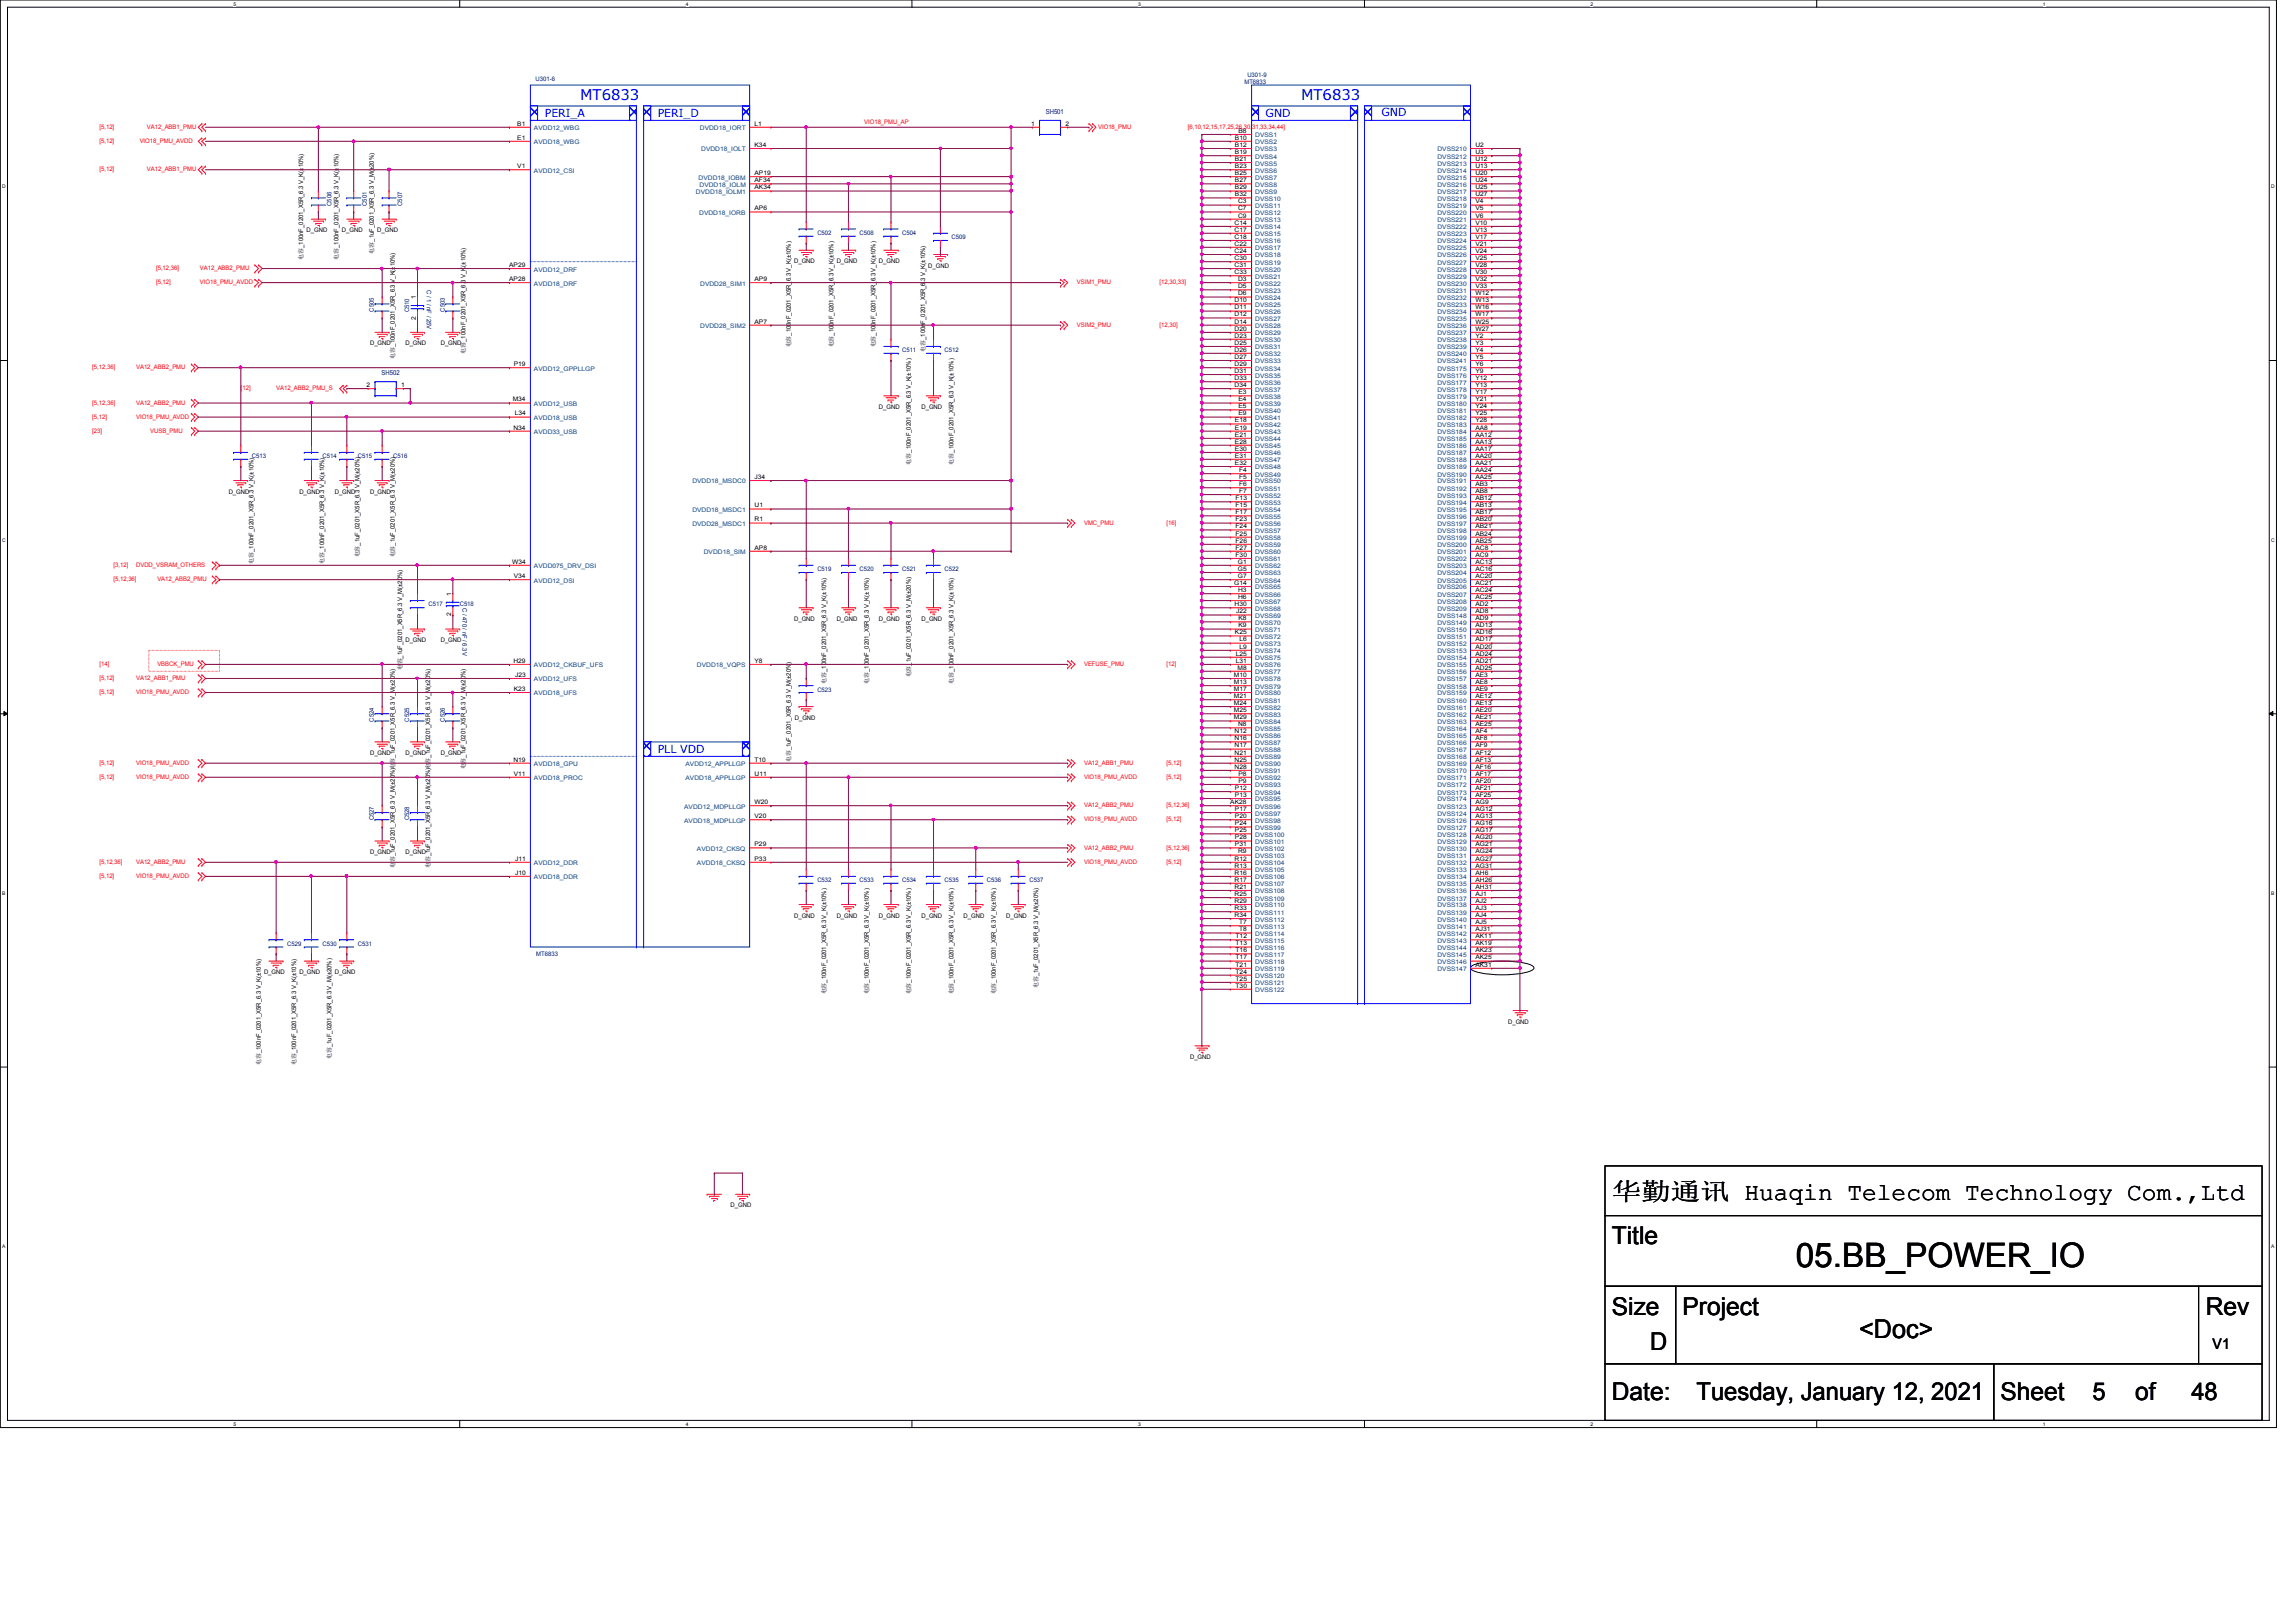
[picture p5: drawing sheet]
<svg xmlns="http://www.w3.org/2000/svg" width="297mm" height="210mm" viewBox="0 0 297 210" stroke-linecap="round" stroke-linejoin="round" font-family="sans-serif">
<defs><g id="words">
<text font-size="4.4" x="232.3" y="163.9">05.BB_POWER_IO</text>
<text font-size="3.3" x="240.5" y="173.1">&lt;Doc&gt;</text>
<g font-size="3.2">
<text x="208.5" y="155.2">华华华华 Huaqin Telecom Technology Com.,Ltd</text>
<text x="208.5" y="161">Title</text>
<text x="208.5" y="170.2">Size</text>
<text x="217.7" y="170.2">Project</text>
<text x="285.4" y="170.2">Rev</text>
<text x="213.5" y="174.8">D</text>
<text x="208.5" y="181.1">Date:</text>
<text x="219.5" y="181.1">Tuesday, January 12, 2021</text>
<text x="258.8" y="181.1">Sheet</text>
<text x="270.7" y="181.1">5</text>
<text x="276.2" y="181.1">of</text>
<text x="283.5" y="181.1">48</text>
</g>
<g font-size="1.9" fill="#00f">
<text x="75.1" y="12.9">MT6833</text>
<text x="168.3" y="12.9">MT6833</text>
</g>
<text font-size="1.9" x="286.3" y="174.5">V1</text>
<g font-size="1.4" fill="#00f">
<text x="70.5" y="15.2">PERI_A</text>
<text x="85.1" y="15.2">PERI_D</text>
<text x="163.7" y="15.2">GND</text>
<text x="178.7" y="15.1">GND</text>
<text x="85.1" y="97.5">PLL VDD</text>
</g>
<g font-size=".9" fill="#000080">
<text x="135.3" y="14.7">SH501</text>
<text x="49.4" y="48.6">SH502</text>
</g>
<g font-size=".8" fill="#000080">
<text x="69.3" y="10.5">U301-6</text>
<text x="161" y="10.8">MT6833</text>
<text x="161.4" y="9.9">U301-9</text>
<text x="42.9" y="26.6" transform="rotate(-90 42.9 26.6)">C506</text>
<text x="47.5" y="26.6" transform="rotate(-90 47.5 26.6)">C501</text>
<text x="52" y="26.6" transform="rotate(-90 52 26.6)">C507</text>
<text x="105.7" y="30.4">C502</text>
<text x="111.2" y="30.4">C508</text>
<text x="116.7" y="30.4">C504</text>
<text x="123.1" y="30.9">C509</text>
<text x="48.4" y="40.3" transform="rotate(-90 48.4 40.3)">C505</text>
<text x="53" y="40.4" transform="rotate(-90 53 40.4)">C510</text>
<text x="55.2" y="37.5" transform="rotate(90 55.2 37.5)">C / 1 / nF / 25V</text>
<text x="57.5" y="40.3" transform="rotate(-90 57.5 40.3)">C503</text>
<text x="116.7" y="45.6">C511</text>
<text x="122.2" y="45.6">C512</text>
<text x="32.6" y="59.3">C513</text>
<text x="41.7" y="59.3">C514</text>
<text x="46.3" y="59.3">C515</text>
<text x="50.9" y="59.3">C516</text>
<text x="105.7" y="73.9">C519</text>
<text x="111.2" y="73.9">C520</text>
<text x="116.7" y="73.9">C521</text>
<text x="122.2" y="73.9">C522</text>
<text x="55.5" y="78.5">C517</text>
<text x="59.5" y="78.5">C518</text>
<text x="59.8" y="78.7" transform="rotate(90 59.8 78.7)">C / 470 / nF / 6.3V</text>
<text x="105.7" y="89.5">C523</text>
<text x="48.4" y="93.4" transform="rotate(-90 48.4 93.4)">C524</text>
<text x="53" y="93.4" transform="rotate(-90 53 93.4)">C525</text>
<text x="57.5" y="93.4" transform="rotate(-90 57.5 93.4)">C526</text>
<text x="48.4" y="106.2" transform="rotate(-90 48.4 106.2)">C527</text>
<text x="53" y="106.2" transform="rotate(-90 53 106.2)">C528</text>
<text x="105.7" y="114.2">C532</text>
<text x="111.2" y="114.2">C533</text>
<text x="116.7" y="114.2">C534</text>
<text x="122.2" y="114.2">C535</text>
<text x="127.7" y="114.2">C536</text>
<text x="133.2" y="114.2">C537</text>
<text x="37.2" y="122.4">C529</text>
<text x="41.7" y="122.4">C530</text>
<text x="46.3" y="122.4">C531</text>
<text x="69.4" y="123.7">MT6833</text>
</g>
<g font-size=".8" fill="#f00">
<text x="12.9" y="16.7">[5,12]</text>
<text x="19" y="16.7">VA12_ABB1_PMU</text>
<text x="111.8" y="16.1">VIO18_PMU_AP</text>
<text x="142.1" y="16.7">VIO18_PMU</text>
<text x="153.7" y="16.7">[6,10,12,15,17,25,26,30,31,33,34,44]</text>
<text x="12.9" y="18.5">[5,12]</text>
<text x="12.9" y="22.2">[5,12]</text>
<text x="18.1" y="18.5">VIO18_PMU_AVDD</text>
<text x="19" y="22.2">VA12_ABB1_PMU</text>
<text x="20.2" y="35">[5,12,36]</text>
<text x="25.9" y="35">VA12_ABB2_PMU</text>
<text x="20.2" y="36.8">[5,12]</text>
<text x="25.9" y="36.8">VIO18_PMU_AVDD</text>
<text x="139.3" y="36.8">VSIM1_PMU</text>
<text x="150" y="36.8">[12,30,33]</text>
<text x="11.9" y="47.8">[5,12,36]</text>
<text x="17.6" y="47.8">VA12_ABB2_PMU</text>
<text x="139.3" y="42.3">VSIM2_PMU</text>
<text x="150" y="42.3">[12,30]</text>
<text x="11.9" y="52.4">[5,12,36]</text>
<text x="17.6" y="52.4">VA12_ABB2_PMU</text>
<text x="31.2" y="50.5">[12]</text>
<text x="35.7" y="50.5">VA12_ABB2_PMU_S</text>
<text x="11.9" y="54.2">[5,12]</text>
<text x="11.9" y="56">[23]</text>
<text x="17.6" y="54.2">VIO18_PMU_AVDD</text>
<text x="19.4" y="56">VUSB_PMU</text>
<text x="140.2" y="67.9">VMC_PMU</text>
<text x="150.9" y="67.9">[16]</text>
<text x="14.7" y="75.2">[5,12,36]</text>
<text x="14.7" y="73.4">[3,12]</text>
<text x="17.6" y="73.4">DVDD_VSRAM_OTHERS</text>
<text x="20.4" y="75.2">VA12_ABB2_PMU</text>
<text x="12.9" y="86.2">[14]</text>
<text x="12.9" y="88">[5,12]</text>
<text x="12.9" y="89.8">[5,12]</text>
<text x="17.6" y="88">VA12_ABB1_PMU</text>
<text x="17.6" y="89.8">VIO18_PMU_AVDD</text>
<text x="20.4" y="86.2">VBBCK_PMU</text>
<text x="140.2" y="86.2">VEFUSE_PMU</text>
<text x="150.9" y="86.2">[12]</text>
<text x="12.9" y="99">[5,12]</text>
<text x="12.9" y="100.8">[5,12]</text>
<text x="17.6" y="99">VIO18_PMU_AVDD</text>
<text x="17.6" y="100.8">VIO18_PMU_AVDD</text>
<text x="140.2" y="99">VA12_ABB1_PMU</text>
<text x="140.2" y="100.8">VIO18_PMU_AVDD</text>
<text x="150.9" y="99">[5,12]</text>
<text x="150.9" y="100.8">[5,12]</text>
<text x="140.2" y="104.5">VA12_ABB2_PMU</text>
<text x="140.2" y="106.3">VIO18_PMU_AVDD</text>
<text x="150.9" y="104.5">[5,12,36]</text>
<text x="150.9" y="106.3">[5,12]</text>
<text x="12.9" y="111.8">[5,12,36]</text>
<text x="12.9" y="113.6">[5,12]</text>
<text x="17.6" y="111.8">VA12_ABB2_PMU</text>
<text x="17.6" y="113.6">VIO18_PMU_AVDD</text>
<text x="140.2" y="109.9">VA12_ABB2_PMU</text>
<text x="140.2" y="111.8">VIO18_PMU_AVDD</text>
<text x="150.9" y="109.9">[5,12,36]</text>
<text x="150.9" y="111.8">[5,12]</text>
</g>
<g font-size=".8">
<text x="66.9" y="16.3">B1</text>
<text x="97.6" y="16.3">L1</text>
<text x="133.4" y="16.3">1</text>
<text x="137.8" y="16.3">2</text>
<text x="160.2" y="17.2">B8</text>
<text x="66.9" y="21.8">V1</text>
<text x="66.9" y="18.1">E1</text>
<text x="97.6" y="19">K34</text>
<text x="97.6" y="22.6">AP19</text>
<text x="97.6" y="23.6">AF34</text>
<text x="159.8" y="18.1">B10</text>
<text x="159.8" y="19">B12</text>
<text x="159.8" y="19.9">B19</text>
<text x="159.8" y="20.8">B21</text>
<text x="159.8" y="21.8">B23</text>
<text x="159.8" y="22.6">B25</text>
<text x="159.8" y="23.6">B27</text>
<text x="190.9" y="19">U2</text>
<text x="190.9" y="19.9">U3</text>
<text x="190.9" y="20.8">U12</text>
<text x="190.9" y="21.8">U13</text>
<text x="190.9" y="22.6">U20</text>
<text x="190.9" y="23.6">U24</text>
<text x="97.6" y="24.5">AK34</text>
<text x="97.6" y="27.2">AP6</text>
<text x="159.7" y="29.1">C14</text>
<text x="159.7" y="30">C17</text>
<text x="159.8" y="24.5">B29</text>
<text x="159.8" y="25.4">B32</text>
<text x="160.2" y="26.3">C3</text>
<text x="160.2" y="27.2">C7</text>
<text x="160.2" y="28.2">C9</text>
<text x="190.9" y="24.5">U25</text>
<text x="190.9" y="25.4">U27</text>
<text x="190.9" y="26.3">V4</text>
<text x="190.9" y="27.2">V5</text>
<text x="190.9" y="28.2">V6</text>
<text x="190.9" y="29.1">V10</text>
<text x="190.9" y="30">V13</text>
<text x="39.2" y="33.6" transform="rotate(-90 39.2 33.6)">电电_100nF_0201_X5R_6.3 V_K(±10%)</text>
<text x="39.7" y="30.1">D_GND</text>
<text x="43.8" y="33.6" transform="rotate(-90 43.8 33.6)">电电_100nF_0201_X5R_6.3 V_K(±10%)</text>
<text x="44.2" y="30.1">D_GND</text>
<text x="48.4" y="32.8" transform="rotate(-90 48.4 32.8)">电电_1uF_0201_X5R_6.3 V_M(±20%)</text>
<text x="48.8" y="30.1">D_GND</text>
<text x="65.9" y="34.5">AP29</text>
<text x="102.7" y="34.1">D_GND</text>
<text x="108.2" y="34.1">D_GND</text>
<text x="113.7" y="34.1">D_GND</text>
<text x="120.1" y="34.6">D_GND</text>
<text x="159.7" y="30.9">C18</text>
<text x="159.7" y="31.8">C22</text>
<text x="159.7" y="32.7">C24</text>
<text x="159.7" y="33.7">C30</text>
<text x="159.7" y="34.5">C31</text>
<text x="159.7" y="35.5">C33</text>
<text x="190.9" y="30.9">V17</text>
<text x="190.9" y="31.8">V21</text>
<text x="190.9" y="32.7">V24</text>
<text x="190.9" y="33.7">V25</text>
<text x="190.9" y="34.5">V28</text>
<text x="190.9" y="35.5">V30</text>
<text x="53.8" y="41.4" transform="rotate(-90 53.8 41.4)">2</text>
<text x="53.8" y="38.7" transform="rotate(-90 53.8 38.7)">1</text>
<text x="65.9" y="36.4">AP28</text>
<text x="97.6" y="36.4">AP9</text>
<text x="97.6" y="41.9">AP7</text>
<text x="159.7" y="39.1">D10</text>
<text x="159.7" y="40">D11</text>
<text x="159.7" y="40.9">D12</text>
<text x="159.7" y="41.9">D14</text>
<text x="160.2" y="37.3">D5</text>
<text x="160.2" y="38.2">D6</text>
<text x="160.2" y="36.4">D3</text>
<text x="190.9" y="36.4">V32</text>
<text x="190.9" y="37.3">V33</text>
<text x="190.9" y="38.2">W12</text>
<text x="190.9" y="39.1">W13</text>
<text x="190.9" y="40">W16</text>
<text x="190.9" y="40.9">W17</text>
<text x="190.9" y="41.9">W25</text>
<text x="47.9" y="44.7">D_GND</text>
<text x="51.1" y="46.4" transform="rotate(-90 51.1 46.4)">电电_100nF_0201_X5R_6.3 V_K(±10%)</text>
<text x="52.4" y="44.7">D_GND</text>
<text x="57" y="44.7">D_GND</text>
<text x="60.2" y="45.8" transform="rotate(-90 60.2 45.8)">电电_100nF_0201_X5R_6.3 V_K(±10%)</text>
<text x="66.5" y="47.4">P19</text>
<text x="102.3" y="45" transform="rotate(-90 102.3 45)">电电_100nF_0201_X5R_6.3 V_K(±10%)</text>
<text x="107.8" y="45" transform="rotate(-90 107.8 45)">电电_100nF_0201_X5R_6.3 V_K(±10%)</text>
<text x="113.3" y="45" transform="rotate(-90 113.3 45)">电电_100nF_0201_X5R_6.3 V_K(±10%)</text>
<text x="119.7" y="45.5" transform="rotate(-90 119.7 45.5)">电电_100nF_0201_X5R_6.3 V_K(±10%)</text>
<text x="159.7" y="42.8">D20</text>
<text x="159.7" y="43.7">D23</text>
<text x="159.7" y="44.6">D25</text>
<text x="159.7" y="45.5">D26</text>
<text x="159.7" y="46.4">D27</text>
<text x="159.7" y="47.4">D29</text>
<text x="190.9" y="42.8">W27</text>
<text x="190.9" y="43.7">Y2</text>
<text x="190.9" y="44.6">Y3</text>
<text x="190.9" y="45.5">Y4</text>
<text x="190.9" y="46.4">Y5</text>
<text x="190.9" y="47.4">Y6</text>
<text x="47.4" y="50.1">2</text>
<text x="51.9" y="50.1">1</text>
<text x="66.3" y="51.9">M34</text>
<text x="66.6" y="53.8">L34</text>
<text x="113.7" y="52.9">D_GND</text>
<text x="119.2" y="52.9">D_GND</text>
<text x="159.7" y="48.3">D31</text>
<text x="159.7" y="49.2">D33</text>
<text x="159.7" y="50.1">D34</text>
<text x="160.2" y="51.9">E4</text>
<text x="160.2" y="52.8">E5</text>
<text x="160.2" y="53.8">E9</text>
<text x="160.2" y="51">E3</text>
<text x="190.9" y="48.3">Y9</text>
<text x="190.9" y="49.2">Y12</text>
<text x="190.9" y="50.1">Y13</text>
<text x="190.9" y="51">Y17</text>
<text x="190.9" y="51.9">Y21</text>
<text x="190.9" y="52.8">Y24</text>
<text x="190.9" y="53.8">Y25</text>
<text x="66.4" y="55.6">N34</text>
<text x="159.8" y="54.7">E18</text>
<text x="159.8" y="55.6">E19</text>
<text x="159.8" y="56.5">E21</text>
<text x="159.8" y="57.4">E28</text>
<text x="159.8" y="58.3">E30</text>
<text x="159.8" y="59.2">E31</text>
<text x="190.9" y="54.7">Y28</text>
<text x="190.9" y="55.6">AA8</text>
<text x="190.9" y="56.5">AA12</text>
<text x="190.9" y="57.4">AA13</text>
<text x="190.9" y="58.3">AA17</text>
<text x="190.9" y="59.2">AA20</text>
<text x="29.6" y="63.9">D_GND</text>
<text x="38.7" y="63.9">D_GND</text>
<text x="43.3" y="63.9">D_GND</text>
<text x="47.9" y="63.9">D_GND</text>
<text x="97.6" y="62">J34</text>
<text x="97.6" y="65.7">U1</text>
<text x="117.9" y="60.1" transform="rotate(-90 117.9 60.1)">电电_100nF_0201_X5R_6.3 V_K(±10%)</text>
<text x="123.4" y="60.1" transform="rotate(-90 123.4 60.1)">电电_100nF_0201_X5R_6.3 V_K(±10%)</text>
<text x="159.8" y="60.2">E32</text>
<text x="159.8" y="64.7">F13</text>
<text x="159.8" y="65.7">F15</text>
<text x="160.3" y="62.9">F6</text>
<text x="160.3" y="63.8">F7</text>
<text x="160.3" y="62">F5</text>
<text x="160.3" y="61.1">F4</text>
<text x="190.9" y="60.2">AA21</text>
<text x="190.9" y="61.1">AA24</text>
<text x="190.9" y="62">AA25</text>
<text x="190.9" y="62.9">AB3</text>
<text x="190.9" y="63.8">AB8</text>
<text x="190.9" y="64.7">AB12</text>
<text x="190.9" y="65.7">AB13</text>
<text x="97.6" y="67.5">R1</text>
<text x="97.6" y="71.1">AP8</text>
<text x="159.8" y="66.5">F17</text>
<text x="159.8" y="67.5">F23</text>
<text x="159.8" y="68.4">F24</text>
<text x="159.8" y="69.3">F25</text>
<text x="159.8" y="70.2">F26</text>
<text x="159.8" y="71.1">F27</text>
<text x="190.9" y="66.5">AB17</text>
<text x="190.9" y="67.5">AB20</text>
<text x="190.9" y="68.4">AB21</text>
<text x="190.9" y="69.3">AB24</text>
<text x="190.9" y="70.2">AB25</text>
<text x="190.9" y="71.1">AC8</text>
<text x="32.8" y="72.9" transform="rotate(-90 32.8 72.9)">电电_100nF_0201_X5R_6.3 V_K(±10%)</text>
<text x="41.9" y="72.9" transform="rotate(-90 41.9 72.9)">电电_100nF_0201_X5R_6.3 V_K(±10%)</text>
<text x="46.5" y="72.1" transform="rotate(-90 46.5 72.1)">电电_1uF_0201_X5R_6.3 V_M(±20%)</text>
<text x="51.1" y="72.1" transform="rotate(-90 51.1 72.1)">电电_1uF_0201_X5R_6.3 V_M(±20%)</text>
<text x="58.4" y="77.1" transform="rotate(-90 58.4 77.1)">1</text>
<text x="66.2" y="72.9">W34</text>
<text x="66.5" y="74.8">V34</text>
<text x="159.7" y="75.7">G14</text>
<text x="159.8" y="72.1">F30</text>
<text x="160.1" y="72.9">G1</text>
<text x="160.1" y="73.9">G5</text>
<text x="160.1" y="74.8">G7</text>
<text x="160.2" y="76.6">H3</text>
<text x="160.2" y="77.5">H6</text>
<text x="190.9" y="72.1">AC9</text>
<text x="190.9" y="72.9">AC13</text>
<text x="190.9" y="73.9">AC16</text>
<text x="190.9" y="74.8">AC20</text>
<text x="190.9" y="75.7">AC21</text>
<text x="190.9" y="76.6">AC24</text>
<text x="190.9" y="77.5">AC25</text>
<text x="52.4" y="83.1">D_GND</text>
<text x="57" y="83.1">D_GND</text>
<text x="58.4" y="79.8" transform="rotate(-90 58.4 79.8)">2</text>
<text x="102.7" y="80.3">D_GND</text>
<text x="108.2" y="80.3">D_GND</text>
<text x="113.7" y="80.3">D_GND</text>
<text x="119.2" y="80.3">D_GND</text>
<text x="159.7" y="78.4">H30</text>
<text x="159.8" y="82.1">K25</text>
<text x="159.9" y="79.4">J22</text>
<text x="160.2" y="80.3">K8</text>
<text x="160.2" y="81.2">K9</text>
<text x="160.4" y="83">L6</text>
<text x="160.4" y="83.9">L9</text>
<text x="190.9" y="78.4">AD2</text>
<text x="190.9" y="79.4">AD8</text>
<text x="190.9" y="80.3">AD9</text>
<text x="190.9" y="81.2">AD13</text>
<text x="190.9" y="82.1">AD16</text>
<text x="190.9" y="83">AD17</text>
<text x="190.9" y="83.9">AD20</text>
<text x="52" y="86.7" transform="rotate(-90 52 86.7)">电电_1uF_0201_X5R_6.3 V_M(±20%)</text>
<text x="66.4" y="85.8">H29</text>
<text x="66.5" y="89.4">K23</text>
<text x="66.6" y="87.6">J23</text>
<text x="97.6" y="85.8">Y8</text>
<text x="106.9" y="88.5" transform="rotate(-90 106.9 88.5)">电电_100nF_0201_X5R_6.3 V_K(±10%)</text>
<text x="112.4" y="88.5" transform="rotate(-90 112.4 88.5)">电电_100nF_0201_X5R_6.3 V_K(±10%)</text>
<text x="117.9" y="87.7" transform="rotate(-90 117.9 87.7)">电电_1uF_0201_X5R_6.3 V_M(±20%)</text>
<text x="123.4" y="88.5" transform="rotate(-90 123.4 88.5)">电电_100nF_0201_X5R_6.3 V_K(±10%)</text>
<text x="159.6" y="88.5">M13</text>
<text x="159.6" y="89.4">M17</text>
<text x="159.6" y="87.6">M10</text>
<text x="159.9" y="84.8">L25</text>
<text x="159.9" y="85.8">L31</text>
<text x="160.1" y="86.7">M8</text>
<text x="190.9" y="84.8">AD24</text>
<text x="190.9" y="85.8">AD21</text>
<text x="190.9" y="86.7">AD25</text>
<text x="190.9" y="87.6">AE3</text>
<text x="190.9" y="88.5">AE8</text>
<text x="190.9" y="89.4">AE9</text>
<text x="102.8" y="93.1">D_GND</text>
<text x="159.6" y="90.3">M21</text>
<text x="159.6" y="91.2">M24</text>
<text x="159.6" y="92.2">M25</text>
<text x="159.6" y="93.1">M29</text>
<text x="159.7" y="94.9">N12</text>
<text x="159.7" y="95.8">N16</text>
<text x="160.2" y="94">N8</text>
<text x="190.9" y="90.3">AE12</text>
<text x="190.9" y="91.2">AE13</text>
<text x="190.9" y="92.2">AE20</text>
<text x="190.9" y="93.1">AE21</text>
<text x="190.9" y="94">AE25</text>
<text x="190.9" y="94.9">AF4</text>
<text x="190.9" y="95.8">AF8</text>
<text x="47.9" y="97.7">D_GND</text>
<text x="52.4" y="97.7">D_GND</text>
<text x="57" y="97.7">D_GND</text>
<text x="60.2" y="99.6" transform="rotate(-90 60.2 99.6)">电电_1uF_0201_X5R_6.3 V_M(±20%)</text>
<text x="66.4" y="98.6">N19</text>
<text x="66.5" y="100.4">V11</text>
<text x="97.6" y="98.6">T10</text>
<text x="97.6" y="100.4">U11</text>
<text x="102.3" y="98.6" transform="rotate(-90 102.3 98.6)">电电_1uF_0201_X5R_6.3 V_M(±20%)</text>
<text x="159.7" y="96.7">N17</text>
<text x="159.7" y="97.7">N21</text>
<text x="159.7" y="98.6">N25</text>
<text x="159.7" y="99.5">N28</text>
<text x="160.2" y="100.4">P8</text>
<text x="160.2" y="101.3">P9</text>
<text x="190.9" y="96.7">AF9</text>
<text x="190.9" y="97.7">AF12</text>
<text x="190.9" y="98.6">AF13</text>
<text x="190.9" y="99.5">AF16</text>
<text x="190.9" y="100.4">AF17</text>
<text x="190.9" y="101.3">AF20</text>
<text x="97.6" y="104.1">W20</text>
<text x="97.6" y="105.9">V20</text>
<text x="159.2" y="104.1">AK28</text>
<text x="159.8" y="102.2">P12</text>
<text x="159.8" y="103.1">P13</text>
<text x="159.8" y="104.9">P17</text>
<text x="159.8" y="105.9">P20</text>
<text x="159.8" y="106.8">P24</text>
<text x="159.8" y="107.7">P25</text>
<text x="190.9" y="102.2">AF21</text>
<text x="190.9" y="103.1">AF25</text>
<text x="190.9" y="104.1">AG9</text>
<text x="190.9" y="104.9">AG12</text>
<text x="190.9" y="105.9">AG13</text>
<text x="190.9" y="106.8">AG16</text>
<text x="190.9" y="107.7">AG17</text>
<text x="47.9" y="110.5">D_GND</text>
<text x="51.1" y="112.4" transform="rotate(-90 51.1 112.4)">电电_1uF_0201_X5R_6.3 V_M(±20%)电电_1uF_0201_X5R_6.3 V_M(±20%)</text>
<text x="52.4" y="110.5">D_GND</text>
<text x="55.7" y="112.4" transform="rotate(-90 55.7 112.4)">电电_1uF_0201_X5R_6.3 V_M(±20%)电电_1uF_0201_X5R_6.3 V_M(±20%)</text>
<text x="66.6" y="111.4">J11</text>
<text x="66.6" y="113.2">J10</text>
<text x="97.6" y="109.5">P29</text>
<text x="97.6" y="111.4">P33</text>
<text x="159.7" y="111.4">R12</text>
<text x="159.7" y="112.3">R13</text>
<text x="159.7" y="113.2">R16</text>
<text x="159.8" y="108.6">P28</text>
<text x="159.8" y="109.5">P31</text>
<text x="160.2" y="110.4">R9</text>
<text x="190.9" y="108.6">AG20</text>
<text x="190.9" y="109.5">AG21</text>
<text x="190.9" y="110.4">AG24</text>
<text x="190.9" y="111.4">AG27</text>
<text x="190.9" y="112.3">AG31</text>
<text x="190.9" y="113.2">AH6</text>
<text x="102.7" y="118.7">D_GND</text>
<text x="108.2" y="118.7">D_GND</text>
<text x="113.7" y="118.7">D_GND</text>
<text x="119.2" y="118.7">D_GND</text>
<text x="124.7" y="118.7">D_GND</text>
<text x="130.2" y="118.7">D_GND</text>
<text x="159.7" y="114.1">R17</text>
<text x="159.7" y="115">R21</text>
<text x="159.7" y="116">R25</text>
<text x="159.7" y="116.8">R29</text>
<text x="159.7" y="117.8">R33</text>
<text x="159.7" y="118.7">R34</text>
<text x="160.3" y="119.6">T7</text>
<text x="190.9" y="114.1">AH26</text>
<text x="190.9" y="115">AH31</text>
<text x="190.9" y="116">AJ1</text>
<text x="190.9" y="116.8">AJ2</text>
<text x="190.9" y="117.8">AJ3</text>
<text x="190.9" y="118.7">AJ4</text>
<text x="190.9" y="119.6">AJ5</text>
<text x="159.8" y="121.4">T12</text>
<text x="159.8" y="122.3">T13</text>
<text x="159.8" y="123.2">T16</text>
<text x="159.8" y="124.2">T17</text>
<text x="159.8" y="125.1">T21</text>
<text x="159.8" y="126">T24</text>
<text x="160.3" y="120.5">T8</text>
<text x="190.9" y="120.5">AJ31</text>
<text x="190.9" y="121.4">AK11</text>
<text x="190.9" y="122.3">AK19</text>
<text x="190.9" y="123.2">AK23</text>
<text x="190.9" y="124.2">AK25</text>
<text x="190.9" y="125.1">AK31</text>
<text x="34.2" y="126.1">D_GND</text>
<text x="38.7" y="126.1">D_GND</text>
<text x="43.3" y="126.1">D_GND</text>
<text x="106.9" y="128.7" transform="rotate(-90 106.9 128.7)">电电_100nF_0201_X5R_6.3 V_K(±10%)</text>
<text x="112.4" y="128.7" transform="rotate(-90 112.4 128.7)">电电_100nF_0201_X5R_6.3 V_K(±10%)</text>
<text x="117.9" y="128.7" transform="rotate(-90 117.9 128.7)">电电_100nF_0201_X5R_6.3 V_K(±10%)</text>
<text x="123.4" y="128.7" transform="rotate(-90 123.4 128.7)">电电_100nF_0201_X5R_6.3 V_K(±10%)</text>
<text x="128.8" y="128.7" transform="rotate(-90 128.8 128.7)">电电_100nF_0201_X5R_6.3 V_K(±10%)</text>
<text x="134.3" y="127.9" transform="rotate(-90 134.3 127.9)">电电_1uF_0201_X5R_6.3 V_M(±20%)</text>
<text x="159.8" y="126.9">T25</text>
<text x="159.8" y="127.8">T30</text>
<text x="33.7" y="137.8" transform="rotate(-90 33.7 137.8)">电电_100nF_0201_X5R_6.3 V_K(±10%)</text>
<text x="38.3" y="137.8" transform="rotate(-90 38.3 137.8)">电电_100nF_0201_X5R_6.3 V_K(±10%)</text>
<text x="42.9" y="137" transform="rotate(-90 42.9 137)">电电_1uF_0201_X5R_6.3 V_M(±20%)</text>
<text x="154" y="137">D_GND</text>
<text x="195.1" y="132.5">D_GND</text>
<text x="94.5" y="156.2">D_GND</text>
</g>
<g font-size=".8" fill="#004080">
<text x="69.1" y="16.8">AVDD12_WBG</text>
<text x="90.5" y="16.8">DVDD18_IORT</text>
<text x="162.4" y="17.8">DVSS1</text>
<text x="69.1" y="22.4">AVDD12_CSI</text>
<text x="69.1" y="18.7">AVDD18_WBG</text>
<text x="90.4" y="23.2">DVDD18_IOBM</text>
<text x="90.7" y="19.6">DVDD18_IOLT</text>
<text x="162.4" y="18.7">DVSS2</text>
<text x="162.4" y="19.6">DVSS3</text>
<text x="162.4" y="20.5">DVSS4</text>
<text x="162.4" y="21.4">DVSS5</text>
<text x="162.4" y="22.4">DVSS6</text>
<text x="162.4" y="23.2">DVSS7</text>
<text x="186" y="19.6">DVSS210</text>
<text x="186" y="20.5">DVSS212</text>
<text x="186" y="21.4">DVSS213</text>
<text x="186" y="22.4">DVSS214</text>
<text x="186" y="23.2">DVSS215</text>
<text x="90" y="25.1">DVDD18_IOLM1</text>
<text x="90.5" y="27.8">DVDD18_IORB</text>
<text x="90.5" y="24.2">DVDD18_IOLM</text>
<text x="162.4" y="24.2">DVSS8</text>
<text x="162.4" y="25.1">DVSS9</text>
<text x="162.4" y="26">DVSS10</text>
<text x="162.4" y="26.9">DVSS11</text>
<text x="162.4" y="27.8">DVSS12</text>
<text x="162.4" y="28.7">DVSS13</text>
<text x="162.4" y="29.7">DVSS14</text>
<text x="186" y="24.2">DVSS216</text>
<text x="186" y="25.1">DVSS217</text>
<text x="186" y="26">DVSS218</text>
<text x="186" y="26.9">DVSS219</text>
<text x="186" y="27.8">DVSS220</text>
<text x="186" y="28.7">DVSS221</text>
<text x="186" y="29.7">DVSS222</text>
<text x="69.1" y="35.1">AVDD12_DRF</text>
<text x="162.4" y="30.6">DVSS15</text>
<text x="162.4" y="31.5">DVSS16</text>
<text x="162.4" y="32.4">DVSS17</text>
<text x="162.4" y="33.3">DVSS18</text>
<text x="162.4" y="34.2">DVSS19</text>
<text x="162.4" y="35.1">DVSS20</text>
<text x="186" y="30.6">DVSS223</text>
<text x="186" y="31.5">DVSS224</text>
<text x="186" y="32.4">DVSS225</text>
<text x="186" y="33.3">DVSS226</text>
<text x="186" y="34.2">DVSS227</text>
<text x="186" y="35.1">DVSS228</text>
<text x="69.1" y="37">AVDD18_DRF</text>
<text x="90.6" y="37">DVDD28_SIM1</text>
<text x="162.4" y="36.1">DVSS21</text>
<text x="162.4" y="37.9">DVSS23</text>
<text x="162.4" y="38.8">DVSS24</text>
<text x="162.4" y="39.7">DVSS25</text>
<text x="162.4" y="40.6">DVSS26</text>
<text x="162.4" y="41.5">DVSS27</text>
<text x="162.4" y="37">DVSS22</text>
<text x="186" y="36.1">DVSS229</text>
<text x="186" y="37">DVSS230</text>
<text x="186" y="37.9">DVSS231</text>
<text x="186" y="38.8">DVSS232</text>
<text x="186" y="39.7">DVSS233</text>
<text x="186" y="40.6">DVSS234</text>
<text x="186" y="41.5">DVSS235</text>
<text x="69.1" y="48">AVDD12_GPPLLGP</text>
<text x="90.6" y="42.5">DVDD28_SIM2</text>
<text x="162.4" y="42.5">DVSS28</text>
<text x="162.4" y="43.4">DVSS29</text>
<text x="162.4" y="44.3">DVSS30</text>
<text x="162.4" y="45.2">DVSS31</text>
<text x="162.4" y="46.1">DVSS32</text>
<text x="162.4" y="47">DVSS33</text>
<text x="162.4" y="48">DVSS34</text>
<text x="186" y="42.5">DVSS236</text>
<text x="186" y="43.4">DVSS237</text>
<text x="186" y="44.3">DVSS238</text>
<text x="186" y="45.2">DVSS239</text>
<text x="186" y="46.1">DVSS240</text>
<text x="186" y="47">DVSS241</text>
<text x="186" y="48">DVSS175</text>
<text x="69.1" y="52.5">AVDD12_USB</text>
<text x="162.4" y="48.9">DVSS35</text>
<text x="162.4" y="49.8">DVSS36</text>
<text x="162.4" y="50.7">DVSS37</text>
<text x="162.4" y="52.5">DVSS39</text>
<text x="162.4" y="53.4">DVSS40</text>
<text x="162.4" y="51.6">DVSS38</text>
<text x="186" y="48.9">DVSS176</text>
<text x="186" y="49.8">DVSS177</text>
<text x="186" y="50.7">DVSS178</text>
<text x="186" y="51.6">DVSS179</text>
<text x="186" y="52.5">DVSS180</text>
<text x="186" y="53.4">DVSS181</text>
<text x="69.1" y="54.4">AVDD18_USB</text>
<text x="69.1" y="56.2">AVDD33_USB</text>
<text x="162.4" y="54.4">DVSS41</text>
<text x="162.4" y="55.2">DVSS42</text>
<text x="162.4" y="56.2">DVSS43</text>
<text x="162.4" y="57.1">DVSS44</text>
<text x="162.4" y="58">DVSS45</text>
<text x="162.4" y="58.9">DVSS46</text>
<text x="162.4" y="59.8">DVSS47</text>
<text x="186" y="54.4">DVSS182</text>
<text x="186" y="55.2">DVSS183</text>
<text x="186" y="56.2">DVSS184</text>
<text x="186" y="57.1">DVSS185</text>
<text x="186" y="58">DVSS186</text>
<text x="186" y="58.9">DVSS187</text>
<text x="186" y="59.8">DVSS188</text>
<text x="89.6" y="62.6">DVDD18_MSDC0</text>
<text x="162.4" y="60.7">DVSS48</text>
<text x="162.4" y="63.5">DVSS51</text>
<text x="162.4" y="64.4">DVSS52</text>
<text x="162.4" y="65.3">DVSS53</text>
<text x="162.4" y="62.6">DVSS50</text>
<text x="162.4" y="61.7">DVSS49</text>
<text x="186" y="60.7">DVSS189</text>
<text x="186" y="61.7">DVSS190</text>
<text x="186" y="62.6">DVSS191</text>
<text x="186" y="63.5">DVSS192</text>
<text x="186" y="64.4">DVSS193</text>
<text x="186" y="65.3">DVSS194</text>
<text x="89.6" y="66.3">DVDD18_MSDC1</text>
<text x="89.6" y="68.1">DVDD28_MSDC1</text>
<text x="91.1" y="71.7">DVDD18_SIM</text>
<text x="162.4" y="66.3">DVSS54</text>
<text x="162.4" y="67.1">DVSS55</text>
<text x="162.4" y="68.1">DVSS56</text>
<text x="162.4" y="69">DVSS57</text>
<text x="162.4" y="69.9">DVSS58</text>
<text x="162.4" y="70.8">DVSS59</text>
<text x="162.4" y="71.7">DVSS60</text>
<text x="186" y="66.3">DVSS195</text>
<text x="186" y="67.1">DVSS196</text>
<text x="186" y="68.1">DVSS197</text>
<text x="186" y="69">DVSS198</text>
<text x="186" y="69.9">DVSS199</text>
<text x="186" y="70.8">DVSS200</text>
<text x="186" y="71.7">DVSS201</text>
<text x="69.1" y="75.4">AVDD12_DSI</text>
<text x="69.1" y="73.5">AVDD075_DRV_DSI</text>
<text x="162.4" y="72.6">DVSS61</text>
<text x="162.4" y="73.5">DVSS62</text>
<text x="162.4" y="74.5">DVSS63</text>
<text x="162.4" y="75.4">DVSS64</text>
<text x="162.4" y="76.3">DVSS65</text>
<text x="162.4" y="77.2">DVSS66</text>
<text x="186" y="72.6">DVSS202</text>
<text x="186" y="73.5">DVSS203</text>
<text x="186" y="74.5">DVSS204</text>
<text x="186" y="75.4">DVSS205</text>
<text x="186" y="76.3">DVSS206</text>
<text x="186" y="77.2">DVSS207</text>
<text x="162.4" y="78.1">DVSS67</text>
<text x="162.4" y="79">DVSS68</text>
<text x="162.4" y="80">DVSS69</text>
<text x="162.4" y="80.9">DVSS70</text>
<text x="162.4" y="81.8">DVSS71</text>
<text x="162.4" y="82.7">DVSS72</text>
<text x="162.4" y="83.6">DVSS73</text>
<text x="186" y="78.1">DVSS208</text>
<text x="186" y="79">DVSS209</text>
<text x="186" y="80">DVSS148</text>
<text x="186" y="80.9">DVSS149</text>
<text x="186" y="81.8">DVSS150</text>
<text x="186" y="82.7">DVSS151</text>
<text x="186" y="83.6">DVSS152</text>
<text x="69.1" y="88.2">AVDD12_UFS</text>
<text x="69.1" y="86.4">AVDD12_CKBUF_UFS</text>
<text x="90.2" y="86.4">DVDD18_VQPS</text>
<text x="162.4" y="84.5">DVSS74</text>
<text x="162.4" y="85.4">DVSS75</text>
<text x="162.4" y="86.4">DVSS76</text>
<text x="162.4" y="87.2">DVSS77</text>
<text x="162.4" y="89.1">DVSS79</text>
<text x="162.4" y="88.2">DVSS78</text>
<text x="186" y="84.5">DVSS153</text>
<text x="186" y="85.4">DVSS154</text>
<text x="186" y="86.4">DVSS155</text>
<text x="186" y="87.2">DVSS156</text>
<text x="186" y="88.2">DVSS157</text>
<text x="186" y="89.1">DVSS158</text>
<text x="69.1" y="90">AVDD18_UFS</text>
<text x="162.4" y="90">DVSS80</text>
<text x="162.4" y="90.9">DVSS81</text>
<text x="162.4" y="91.8">DVSS82</text>
<text x="162.4" y="92.8">DVSS83</text>
<text x="162.4" y="93.7">DVSS84</text>
<text x="162.4" y="94.6">DVSS85</text>
<text x="162.4" y="95.5">DVSS86</text>
<text x="186" y="90">DVSS159</text>
<text x="186" y="90.9">DVSS160</text>
<text x="186" y="91.8">DVSS161</text>
<text x="186" y="92.8">DVSS162</text>
<text x="186" y="93.7">DVSS163</text>
<text x="186" y="94.6">DVSS164</text>
<text x="186" y="95.5">DVSS165</text>
<text x="69.1" y="99.1">AVDD18_GPU</text>
<text x="69.1" y="101">AVDD18_PROC</text>
<text x="88.7" y="99.1">AVDD12_APPLLGP</text>
<text x="88.7" y="101">AVDD18_APPLLGP</text>
<text x="162.4" y="96.4">DVSS87</text>
<text x="162.4" y="97.3">DVSS88</text>
<text x="162.4" y="98.3">DVSS89</text>
<text x="162.4" y="99.1">DVSS90</text>
<text x="162.4" y="101">DVSS92</text>
<text x="162.4" y="101.9">DVSS93</text>
<text x="162.4" y="100.1">DVSS91</text>
<text x="186" y="96.4">DVSS166</text>
<text x="186" y="97.3">DVSS167</text>
<text x="186" y="98.3">DVSS168</text>
<text x="186" y="99.1">DVSS169</text>
<text x="186" y="100.1">DVSS170</text>
<text x="186" y="101">DVSS171</text>
<text x="186" y="101.9">DVSS172</text>
<text x="88.5" y="104.6">AVDD12_MDPLLGP</text>
<text x="88.5" y="106.5">AVDD18_MDPLLGP</text>
<text x="162.4" y="102.8">DVSS94</text>
<text x="162.4" y="103.7">DVSS95</text>
<text x="162.4" y="105.5">DVSS97</text>
<text x="162.4" y="106.5">DVSS98</text>
<text x="162.4" y="107.4">DVSS99</text>
<text x="162.4" y="104.6">DVSS96</text>
<text x="186" y="102.8">DVSS173</text>
<text x="186" y="103.7">DVSS174</text>
<text x="186" y="104.6">DVSS123</text>
<text x="186" y="105.5">DVSS124</text>
<text x="186" y="106.5">DVSS126</text>
<text x="186" y="107.4">DVSS127</text>
<text x="69.1" y="112">AVDD12_DDR</text>
<text x="69.1" y="113.8">AVDD18_DDR</text>
<text x="90.2" y="110.1">AVDD12_CKSQ</text>
<text x="90.2" y="112">AVDD18_CKSQ</text>
<text x="162.4" y="108.3">DVSS100</text>
<text x="162.4" y="109.2">DVSS101</text>
<text x="162.4" y="110.1">DVSS102</text>
<text x="162.4" y="111">DVSS103</text>
<text x="162.4" y="112">DVSS104</text>
<text x="162.4" y="112.9">DVSS105</text>
<text x="162.4" y="113.8">DVSS106</text>
<text x="186" y="108.3">DVSS128</text>
<text x="186" y="109.2">DVSS129</text>
<text x="186" y="110.1">DVSS130</text>
<text x="186" y="111">DVSS131</text>
<text x="186" y="112">DVSS132</text>
<text x="186" y="112.9">DVSS133</text>
<text x="186" y="113.8">DVSS134</text>
<text x="162.4" y="114.7">DVSS107</text>
<text x="162.4" y="115.6">DVSS108</text>
<text x="162.4" y="116.5">DVSS109</text>
<text x="162.4" y="117.4">DVSS110</text>
<text x="162.4" y="118.4">DVSS111</text>
<text x="162.4" y="119.3">DVSS112</text>
<text x="186" y="114.7">DVSS135</text>
<text x="186" y="115.6">DVSS136</text>
<text x="186" y="116.5">DVSS137</text>
<text x="186" y="117.4">DVSS138</text>
<text x="186" y="118.4">DVSS139</text>
<text x="186" y="119.3">DVSS140</text>
<text x="162.4" y="120.2">DVSS113</text>
<text x="162.4" y="121.1">DVSS114</text>
<text x="162.4" y="122">DVSS115</text>
<text x="162.4" y="122.9">DVSS116</text>
<text x="162.4" y="123.8">DVSS117</text>
<text x="162.4" y="124.8">DVSS118</text>
<text x="162.4" y="125.7">DVSS119</text>
<text x="186" y="120.2">DVSS141</text>
<text x="186" y="121.1">DVSS142</text>
<text x="186" y="122">DVSS143</text>
<text x="186" y="122.9">DVSS144</text>
<text x="186" y="123.8">DVSS145</text>
<text x="186" y="124.8">DVSS146</text>
<text x="186" y="125.7">DVSS147</text>
<text x="162.4" y="126.6">DVSS120</text>
<text x="162.4" y="127.5">DVSS121</text>
<text x="162.4" y="128.4">DVSS122</text>
</g>
<g font-size=".6">
<text x="30.2" y=".7">5</text>
<text x="88.7" y=".7">4</text>
<text x="147.2" y=".7">3</text>
<text x="205.8" y=".7">2</text>
<text x="264.3" y=".7">1</text>
<text x=".3" y="24.4">D</text>
<text x="293.8" y="24.4">D</text>
<text x=".3" y="70.1">C</text>
<text x="293.8" y="70.1">C</text>
<text x=".3" y="115.8">B</text>
<text x="293.8" y="115.8">B</text>
<text x=".3" y="161.5">A</text>
<text x="293.8" y="161.5">A</text>
<text x="30.2" y="184.5">5</text>
<text x="88.7" y="184.5">4</text>
<text x="147.2" y="184.5">3</text>
<text x="205.8" y="184.5">2</text>
<text x="264.3" y="184.5">1</text>
</g>
</g></defs>
<path d="M0 0h294.5v184.7h-294.5zM1 .9h292.6v182.9h-292.6z" fill="none" stroke="#000" stroke-width=".13"/>
<g fill="#fff">
<path d="M30.2 .1h.4v.7h-.4z"/>
<path d="M30.2 183.9h.4v.8h-.4z"/>
</g>
<path d="M59.5 0v.9M59.5 183.8v.9" fill="none" stroke="#000" stroke-width=".13"/>
<g fill="#fff">
<path d="M88.7 .1h.4v.7h-.4z"/>
<path d="M88.7 183.9h.4v.8h-.4z"/>
</g>
<path d="M118 0v.9M118 183.8v.9" fill="none" stroke="#000" stroke-width=".13"/>
<g fill="#fff">
<path d="M147.2 .1h.4v.7h-.4z"/>
<path d="M147.2 183.9h.4v.8h-.4z"/>
</g>
<path d="M176.5 0v.9M176.5 183.8v.9" fill="none" stroke="#000" stroke-width=".13"/>
<g fill="#fff">
<path d="M205.8 .1h.3v.7h-.3z"/>
<path d="M205.8 183.9h.3v.8h-.3z"/>
</g>
<path d="M235 0v.9M235 183.8v.9" fill="none" stroke="#000" stroke-width=".13"/>
<g fill="#fff">
<path d="M264.3 .1h.3v.7h-.3z"/>
<path d="M264.3 183.9h.3v.8h-.3z"/>
<path d="M.3 23.8h.5v.7h-.5z"/>
<path d="M293.8 23.8h.5v.7h-.5z"/>
<path d="M.3 69.5h.5v.7h-.5z"/>
<path d="M293.8 69.5h.5v.7h-.5z"/>
</g>
<path d="M0 46.7h1M293.6 46.7h.9" fill="none" stroke="#000" stroke-width=".13"/>
<g fill="#fff">
<path d="M.3 115.2h.4v.8h-.4z"/>
<path d="M293.8 115.2h.5v.8h-.5z"/>
</g>
<path d="M0 92.4h1M.5 92.1l.5 .3-.5 .2zM293.6 92.4l.4-.3v.5zM293.6 92.4h.9" fill="none" stroke="#000" stroke-width=".13"/>
<path d="M.5 92.1l.5 .3-.5 .2zM293.6 92.4l.4-.3v.5z" fill="#000"/>
<g fill="#fff">
<path d="M.3 161h.4v.7h-.4z"/>
<path d="M293.8 161h.4v.7h-.4z"/>
</g>
<path d="M0 138.1h1M190.4 125.1a8 8 0 0 1 3.9-.7h1a7 7 0 0 1 3 .7l.2 .2a1.88 1.88 0 0 1-1.6 .7 14 14 0 0 1-6.2-.4l-.3-.1-.2-.2zM293.6 138.1h.9M207.6 157.3h85v9.2h-85zM207.6 150.9h85v6.4h-85zM207.6 166.5h9.2v10h-9.2zM207.6 176.5h50.3v7.3h-50.3zM216.8 166.5h67.6v10h-67.6zM257.9 176.5h34.7v7.3h-34.7zM284.4 166.5h8.2v10h-8.2z" fill="none" stroke="#000" stroke-width=".13"/>
<path d="M19.3 84.2h9.1v2.7h-9.1z" fill="none" stroke="#ff0080" stroke-width=".13"/>
<g fill="none" stroke="#f00" stroke-width=".13">
<path d="M26.1 16h.1M26.1 16.9h.1M26.1 17.9h.1M26.1 18.8h.1M26.1 16l-.4 .5 .4 .4M26.1 17.9l-.4 .4 .4 .5M26.6 16h.1M26.6 16.9h.1M26.6 17.9h.1M26.6 18.8h.1M26.6 16l-.5 .5 .5 .4M26.6 17.9l-.5 .4 .5 .5"/>
<path d="M140.9 16.9h.1M140.9 16h.1M140.9 16l.4 .5-.4 .4M141.3 16.9h.1M141.3 16h.1M141.3 16l.5 .5-.5 .4M26.1 21.5h.1M26.1 22.4h.1M26.1 21.5l-.4 .5 .4 .4M26.6 21.5h.1M26.6 22.4h.1M26.6 21.5l-.5 .5 .5 .4"/>
<path d="M33 35.2h.1M33 34.3h.1M33 37h.1M33 36.2h.1M33 34.3l.4 .5-.4 .4M33 36.2l.4 .4-.4 .4M33.4 34.3h.1M33.4 35.2h.1M33.4 36.2h.1M33.4 37h.1M33.4 34.3l.5 .5-.5 .4M33.4 36.2l.5 .4-.5 .4"/>
<path d="M40.3 28.4h1.8M40.6 28.6h1.3M40.8 28.9h.1M40.8 28.9h.8M41.1 29.2h.2M41.2 24.7h.1M41.2 27.4h.1M41.2 24.7v.9M41.2 26.5v.9M41.3 29.2h.1M41.9 28.6h.1M42.1 28.4h.1"/>
<path d="M44.9 28.4h1.8M45.1 28.6h1.3M45.4 28.9h.1M45.4 28.9h.7M45.7 29.2h.2M45.9 29.2h.1M46.4 28.6h.1M46.7 28.4h.1M49.4 28.4h1.9M49.7 28.6h1.3M50 28.9h.1M50 28.9h.7"/>
<path d="M50.2 29.2h.3M50.5 29.2h.1M51 28.6h.1M51.3 28.4h.1M58.6 38.4h.1M58.6 38.4v.9M103.4 32.4h1.8M103.7 32.7h1.2M103.9 32.9h.1M103.9 32.9h.7M104.2 33.2h.2M104.3 28.7h.1"/>
<path d="M104.3 31.5h.1M104.3 28.7v.9M104.3 30.6v.9M104.4 33.2h.1M104.9 32.7h.1M105.2 32.4h.1M108.9 32.4h1.8M109.1 32.7h1.3M109.4 32.9h.1M109.4 32.9h.7M109.7 33.2h.2M109.9 33.2h.1"/>
<path d="M110.4 32.7h.1M110.7 32.4h.1M114.3 32.4h1.9M114.6 32.7h1.3M114.9 32.9h.1M114.9 32.9h.8M115.2 33.2h.2M115.3 28.7h.1M115.3 31.5h.1M115.3 28.7v.9M115.3 30.6v.9M115.4 33.2h.1"/>
<path d="M115.9 32.7h.1M116.2 32.4h.1M120.8 32.9h1.8M121 33.2h1.3M121.3 33.5h.1M121.3 33.5h.7M121.6 33.7h.1M121.7 33.7h.1M122.3 33.2h.1M122.6 32.9h.1M137.2 37h.1M137.2 36.2h.1"/>
<path d="M137.2 36.2l.5 .4-.5 .4M137.7 37h.1M137.7 36.2h.1M137.7 36.2l.4 .4-.4 .4M24.8 48h.1M24.8 47.1h.1M24.8 52.6h.1M24.8 51.7h.1M24.8 54.4h.1M24.8 53.5h.1M24.8 56.3h.1M24.8 55.3h.1"/>
<path d="M24.8 47.1l.4 .5-.4 .4M24.8 51.7l.4 .5-.4 .4M24.8 53.5l.4 .5-.4 .4M24.8 55.3l.4 .5-.4 .5M25.2 47.1h.1M25.2 48h.1M25.2 51.7h.1M25.2 52.6h.1M25.2 53.5h.1M25.2 54.4h.1M25.2 55.3h.1M25.2 56.3h.1"/>
<path d="M25.2 47.1l.5 .5-.5 .4M25.2 51.7l.5 .5-.5 .4M25.2 53.5l.5 .5-.5 .4M25.2 55.3l.5 .5-.5 .5M31.2 57.6h.1M31.2 57.6v.9M31.2 59.4v1M44.4 50.8h.1M44.4 49.9h.1M44.4 49.9l-.5 .4 .5 .5M44.9 50.8h.1M44.9 49.9h.1"/>
<path d="M44.9 49.9l-.5 .4 .5 .5M48.5 43h1.8M48.8 43.3h1.3M49.1 43.6h.1M49.1 43.6h.7M49.4 43.8h.1M49.5 43.8h.1M50.1 43.3h.1M50.3 43h.1M53.1 43h1.8M53.4 43.3h1.2M53.6 43.6h.1"/>
<path d="M53.6 43.6h.8M53.9 43.8h.2M54.1 43.8h.1M54.6 43.3h.1M54.9 43h.1M57.7 43h1.8M58 43.3h1.2M58.2 43.6h.1M58.2 43.6h.7M58.5 43.8h.2M58.6 41.1h.1M58.6 40.3v.8"/>
<path d="M58.7 43.8h.1M59.2 43.3h.1M59.5 43h.1M114.3 51.2h1.9M114.6 51.5h1.3M114.9 51.8h.1M114.9 51.8h.8M115.2 52h.2M115.4 52h.1M115.9 51.5h.1M116.2 51.2h.1M119.8 51.2h1.9"/>
<path d="M120.1 51.5h1.3M120.4 51.8h.1M120.4 51.8h.7M120.6 52h.3M120.9 52h.1M121.4 51.5h.1M121.7 51.2h.1M137.2 42.5h.1M137.2 41.6h.1M137.2 41.6l.5 .5-.5 .4M137.7 42.5h.1M137.7 41.6h.1"/>
<path d="M137.7 41.6l.4 .5-.4 .4M27.5 73.6h.1M27.5 72.7h.1M27.5 75.4h.1M27.5 74.5h.1M27.5 72.7l.4 .5-.4 .4M27.5 74.5l.4 .5-.4 .4M27.9 72.7h.1M27.9 73.6h.1M27.9 74.5h.1M27.9 75.4h.1M27.9 72.7l.5 .5-.5 .4"/>
<path d="M27.9 74.5l.5 .5-.5 .4M30.2 62.2h1.8M30.5 62.5h1.3M30.8 62.7h.1M30.8 62.7h.7M31.1 63h.1M31.2 60.4h.1M31.2 63h.1M31.8 62.5h.1M32 62.2h.1M39.4 62.2h1.8M39.7 62.5h1.2"/>
<path d="M39.9 62.7h.1M39.9 62.7h.7M40.2 63h.2M40.4 63h.1M40.9 62.5h.1M41.2 62.2h.1M43.9 62.2h1.9M44.2 62.5h1.3M44.5 62.7h.1M44.5 62.7h.7M44.8 63h.2M45 63h.1"/>
<path d="M45.5 62.5h.1M45.8 62.2h.1M48.5 62.2h1.8M48.8 62.5h1.3M49.1 62.7h.1M49.1 62.7h.7M49.4 63h.1M49.5 63h.1M50.1 62.5h.1M50.3 62.2h.1M54 76.8h.1M54 79.6h.1"/>
<path d="M54 76.8v.9M54 78.7v.9M103.4 78.7h1.8M103.7 78.9h1.2M103.9 79.2h.1M103.9 79.2h.7M104.2 79.5h.2M104.3 72.3h.1M104.3 75h.1M104.3 72.3v.9M104.3 74.1v.9M104.4 79.5h.1"/>
<path d="M104.9 78.9h.1M105.2 78.7h.1M108.9 78.7h1.8M109.1 78.9h1.3M109.4 79.2h.1M109.4 79.2h.7M109.7 79.5h.2M109.9 79.5h.1M110.4 78.9h.1M110.7 78.7h.1M114.3 78.7h1.9M114.6 78.9h1.3"/>
<path d="M114.9 79.2h.1M114.9 79.2h.8M115.2 79.5h.2M115.4 79.5h.1M115.9 78.9h.1M116.2 78.7h.1M119.8 78.7h1.9M120.1 78.9h1.3M120.4 79.2h.1M120.4 79.2h.7M120.6 79.5h.3M120.9 79.5h.1"/>
<path d="M121.4 78.9h.1M121.7 78.7h.1M138.1 68.2h.1M138.1 67.2h.1M138.1 67.2l.5 .5-.5 .5M138.6 68.2h.1M138.6 67.2h.1M138.6 67.2l.5 .5-.5 .5M25.7 86.4h.1M25.7 85.5h.1M25.7 88.3h.1M25.7 87.3h.1"/>
<path d="M25.7 90.1h.1M25.7 89.2h.1M25.7 99.2h.1M25.7 98.3h.1M25.7 85.5l.4 .5-.4 .4M25.7 87.3l.4 .5-.4 .5M25.7 89.2l.4 .4-.4 .5M25.7 98.3l.4 .5-.4 .4M26.1 85.5h.1M26.1 86.4h.1M26.1 87.3h.1M26.1 88.3h.1"/>
<path d="M26.1 89.2h.1M26.1 90.1h.1M26.1 98.3h.1M26.1 99.2h.1M26.1 85.5l.5 .5-.5 .4M26.1 87.3l.5 .5-.5 .5M26.1 89.2l.5 .4-.5 .5M26.1 98.3l.5 .5-.5 .4M48.5 96h1.8M48.8 96.3h1.3M49.1 96.6h.1M49.1 96.6h.7"/>
<path d="M49.4 96.9h.1M49.5 96.9h.1M50.1 96.3h.1M50.3 96h.1M53.1 81.4h1.8M53.1 96h1.8M53.4 81.7h1.2M53.4 96.3h1.2M53.6 82h.1M53.6 96.6h.1M53.6 82h.8M53.6 96.6h.8"/>
<path d="M53.9 82.2h.2M53.9 96.9h.2M54.1 82.2h.1M54.1 96.9h.1M54.6 81.7h.1M54.6 96.3h.1M54.9 81.4h.1M54.9 96h.1M57.7 81.4h1.8M57.7 96h1.8M58 81.7h1.2M58 96.3h1.2"/>
<path d="M58.2 82h.1M58.2 96.6h.1M58.2 82h.7M58.2 96.6h.7M58.5 82.2h.2M58.5 96.9h.2M58.7 82.2h.1M58.7 96.9h.1M59.2 81.7h.1M59.2 96.3h.1M59.5 81.4h.1M59.5 96h.1"/>
<path d="M103.4 91.4h.1M103.4 91.4h1.8M103.7 91.7h.1M103.7 91.7h1.2M103.9 92h.7M104.2 92.3h.1M104.2 92.3h.2M104.6 92h.1M138.1 86.4h.1M138.1 85.5h.1M138.1 99.2h.1M138.1 98.3h.1"/>
<path d="M138.1 85.5l.5 .5-.5 .4M138.1 98.3l.5 .5-.5 .4M138.6 86.4h.1M138.6 85.5h.1M138.6 99.2h.1M138.6 98.3h.1M138.6 85.5l.5 .5-.5 .4M138.6 98.3l.5 .5-.5 .4M25.7 101h.1M25.7 100.2h.1M25.7 112h.1M25.7 111.1h.1"/>
<path d="M25.7 113.9h.1M25.7 112.9h.1M25.7 100.2l.4 .4-.4 .4M25.7 111.1l.4 .5-.4 .4M25.7 112.9l.4 .5-.4 .5M26.1 100.2h.1M26.1 101h.1M26.1 111.1h.1M26.1 112h.1M26.1 112.9h.1M26.1 113.9h.1M26.1 100.2l.5 .4-.5 .4"/>
<path d="M26.1 111.1l.5 .5-.5 .4M26.1 112.9l.5 .5-.5 .5M48.5 108.8h1.8M48.8 109.1h1.3M49.1 109.4h.1M49.1 109.4h.7M49.4 109.6h.1M49.5 109.6h.1M50.1 109.1h.1M50.3 108.8h.1M53.1 108.8h1.8M53.4 109.1h1.2"/>
<path d="M53.6 109.4h.1M53.6 109.4h.8M53.9 109.6h.2M54 104.3h.1M54 107h.1M54 104.3v.9M54 106.1v.9M54.1 109.6h.1M54.6 109.1h.1M54.9 108.8h.1M103.4 117.1h1.8M103.7 117.3h1.2"/>
<path d="M103.9 117.6h.1M103.9 117.6h.7M104.2 117.9h.2M104.4 117.9h.1M104.9 117.3h.1M105.2 117.1h.1M108.9 117.1h1.8M109.1 117.3h1.3M109.4 117.6h.1M109.4 117.6h.7M109.7 117.9h.2M109.9 117.9h.1"/>
<path d="M110.4 117.3h.1M110.7 117.1h.1M114.3 117.1h1.9M114.6 117.3h1.3M114.9 117.6h.1M114.9 117.6h.8M115.2 117.9h.2M115.4 117.9h.1M115.9 117.3h.1M116.2 117.1h.1M119.8 117.1h1.9M120.1 117.3h1.3"/>
<path d="M120.4 117.6h.1M120.4 117.6h.7M120.6 117.9h.3M120.9 117.9h.1M121.4 117.3h.1M121.7 117.1h.1M125.3 117.1h1.9M125.6 117.3h1.3M125.9 117.6h.1M125.9 117.6h.7M126.1 117.9h.2M126.2 112.5h.1"/>
<path d="M126.2 115.2h.1M126.2 112.5v.9M126.2 114.3v.9M126.3 117.9h.1M126.9 117.3h.1M127.2 117.1h.1M130.8 117.1h1.8M131.1 117.3h1.3M131.4 117.6h.1M131.4 117.6h.7M131.7 117.9h.1M131.8 117.9h.1"/>
<path d="M132.4 117.3h.1M132.6 117.1h.1M138.1 101h.1M138.1 100.2h.1M138.1 104.7h.1M138.1 103.8h.1M138.1 106.6h.1M138.1 105.6h.1M138.1 110.2h.1M138.1 109.3h.1M138.1 112h.1M138.1 111.1h.1"/>
<path d="M138.1 100.2l.5 .4-.5 .4M138.1 103.8l.5 .5-.5 .4M138.1 105.6l.5 .5-.5 .5M138.1 109.3l.5 .4-.5 .5M138.1 111.1l.5 .5-.5 .4M138.6 101h.1M138.6 100.2h.1M138.6 104.7h.1M138.6 103.8h.1M138.6 106.6h.1M138.6 105.6h.1M138.6 110.2h.1"/>
<path d="M138.6 109.3h.1M138.6 112h.1M138.6 111.1h.1M138.6 100.2l.5 .4-.5 .4M138.6 103.8l.5 .5-.5 .4M138.6 105.6l.5 .5-.5 .5M138.6 109.3l.5 .4-.5 .5M138.6 111.1l.5 .5-.5 .4M34.8 124.4h1.8M35.1 124.6h1.3M35.3 124.9h.1M35.3 124.9h.8"/>
<path d="M35.6 125.2h.2M35.7 120.7h.1M35.7 123.4h.1M35.7 120.7v.9M35.7 122.6v.8M35.8 125.2h.1M36.4 124.6h.1M36.6 124.4h.1M39.4 124.4h1.8M39.7 124.6h1.2M39.9 124.9h.1M39.9 124.9h.7"/>
<path d="M40.2 125.2h.2M40.4 125.2h.1M40.9 124.6h.1M41.2 124.4h.1M43.9 124.4h1.9M44.2 124.6h1.3M44.5 124.9h.1M44.5 124.9h.7M44.8 125.2h.2M45 125.2h.1M45.5 124.6h.1M45.8 124.4h.1"/>
<path d="M154.6 135.3h1.8M154.9 135.6h1.3M155.1 135.9h.1M155.1 135.9h.8M155.4 136.2h.2M155.6 136.2h.1M156.2 135.6h.1M156.4 135.3h.1M195.7 130.8h1.9M196 131.1h1.3M196.3 131.3h.1M196.3 131.3h.7"/>
<path d="M196.6 131.6h.2M196.8 131.6h.1M197.3 131.1h.1M197.6 130.8h.1M91.5 154.6h.1M91.5 154.6h1.8M91.8 154.8h.1M91.8 154.8h1.2M92 155.1h.8M92.3 155.4h.1M92.3 155.4h.2M92.8 155.1h.1"/>
<path d="M95.2 154.6h1.8M95.4 154.8h1.3M95.7 155.1h.1M95.7 155.1h.7M96 155.4h.2M96.2 155.4h.1M96.7 154.8h.1M97 154.6h.1"/>
</g>
<g fill="none" stroke="#00f" stroke-width=".13">
<path d="M68.6 13.7h.1M68.6 15.6h.1M68.6 13.7h13.7M68.6 15.6h13.7M83.3 15.6h.1M83.3 15.6h13.7M40.3 25.6h.1M40.3 26.5h.1M40.3 25.6h1.8M40.3 26.5h1.8M41.2 25.6h.1M41.2 26.5h.1"/>
<path d="M57.7 39.3h.1M57.7 39.3h1.8M58.6 39.3h.1M103.4 29.6h.1M103.4 30.6h.1M103.4 29.6h1.8M103.4 30.6h1.8M104.3 29.6h.1M104.3 30.6h.1M114.3 29.6h.1M114.3 30.6h.1M114.3 29.6h1.9"/>
<path d="M114.3 30.6h1.9M115.3 29.6h.1M115.3 30.6h.1M30.2 58.5h.1M30.2 59.4h.1M30.2 58.5h1.8M30.2 59.4h1.8M31.2 58.5h.1M31.2 59.4h.1M57.7 40.3h.1M57.7 40.3h1.8M58.6 40.3h.1"/>
<path d="M53.1 77.7h.1M53.1 78.7h.1M53.1 77.7h1.8M53.1 78.7h1.8M54 77.7h.1M54 78.7h.1M103.4 73.2h.1M103.4 74.1h.1M103.4 73.2h1.8M103.4 74.1h1.8M104.3 73.2h.1M104.3 74.1h.1"/>
<path d="M53.1 105.2h.1M53.1 106.1h.1M53.1 105.2h1.8M53.1 106.1h1.8M54 105.2h.1M54 106.1h.1M125.3 113.4h.1M125.3 114.3h.1M125.3 113.4h1.9M125.3 114.3h1.9M126.2 113.4h.1M126.2 114.3h.1"/>
<path d="M34.8 121.6h.1M34.8 122.6h.1M34.8 121.6h1.8M34.8 122.6h1.8M35.7 121.6h.1M35.7 122.6h.1"/>
</g>
<path d="M96.1 13.7h.9v1.9h-.9z" fill-rule="evenodd" fill="#fff"/>
<path d="M96.1 13.7h.9v1.9h-.9z" fill-rule="evenodd" fill="#00f"/>
<path d="M68.6 11h28.4v111.6h-28.4zM83.3 13.7h.1M83.3 13.7h13.7M96.1 13.7h.9v1.9h-.9z" fill="none" stroke="#00f" stroke-width=".13"/>
<path d="M83.3 13.7h.9v1.9h-.9z" fill-rule="evenodd" fill="#fff"/>
<path d="M83.3 13.7h.9v1.9h-.9z" fill-rule="evenodd" fill="#00f"/>
<path d="M83.3 13.7h.9v1.9h-.9z" fill="none" stroke="#00f" stroke-width=".13"/>
<path d="M68.6 13.7h1v1.9h-1z" fill-rule="evenodd" fill="#fff"/>
<path d="M68.6 13.7h1v1.9h-1z" fill-rule="evenodd" fill="#00f"/>
<path d="M68.6 13.7h1v1.9h-1z" fill="none" stroke="#00f" stroke-width=".13"/>
<path d="M81.4 13.7h.9v1.9h-.9z" fill-rule="evenodd" fill="#fff"/>
<path d="M81.4 13.7h.9v1.9h-.9z" fill-rule="evenodd" fill="#00f"/>
<path d="M81.4 13.7h.9v1.9h-.9z" fill="none" stroke="#00f" stroke-width=".13"/>
<path d="M96.1 96h.9v1.9h-.9z" fill-rule="evenodd" fill="#fff"/>
<path d="M96.1 96h.9v1.9h-.9z" fill-rule="evenodd" fill="#00f"/>
<path d="M83.3 97.9h.1M83.3 96h.1M83.3 97.9h13.7M83.3 96h13.7M96.1 96h.9v1.9h-.9z" fill="none" stroke="#00f" stroke-width=".13"/>
<path d="M83.3 96h.9v1.9h-.9z" fill-rule="evenodd" fill="#fff"/>
<path d="M83.3 96h.9v1.9h-.9z" fill-rule="evenodd" fill="#00f"/>
<g fill="none" stroke="#00f" stroke-width=".13">
<path d="M82.3 13.7v108.9M83.3 13.7v108.9M161.9 13.7h.1M161.9 15.6h.1M161.9 13.7h13.7M161.9 15.6h13.7M176.5 15.6h.1M176.5 15.6h13.7M53.2 40h1.6M53.2 39.5h1.6M54 39.5h.1M54 40h.1"/>
<path d="M54 39.3v.2M54 40v.3M54.8 40h.1M54.8 39.5h.1M68.6 33.9h.1M68.6 33.9h13.7M53.1 92.4h.1M53.1 93.3h.1M53.1 92.4h1.8M53.1 93.3h1.8M54 92.4h.1M54 93.3h.1"/>
<path d="M68.6 97.9h.1M68.6 97.9h13.7M83.3 96h.9v1.9h-.9zM48.5 105.2h.1M48.5 106.1h.1M48.5 105.2h1.8M48.5 106.1h1.8M49.4 105.2h.1M49.4 106.1h.1M103.4 113.4h.1M103.4 114.3h.1M103.4 113.4h1.8"/>
<path d="M103.4 114.3h1.8M104.3 113.4h.1M104.3 114.3h.1M82.3 122.6h.1M83.3 122.6h.1"/>
</g>
<g fill="none" stroke="#f00" stroke-width=".13">
<path d="M65.9 16.5h.1M65.9 18.3h.1M65.9 16.5h2.7M65.9 18.3h2.7M97 19.2h2.7M97 16.5h2.7M99.7 19.2h.1M99.7 16.5h.1M54 38.4h.1M54 38.4v.9M65.9 22h.1M65.9 36.6h.1"/>
<path d="M65.9 34.8h.1M65.9 22h2.7M65.9 36.6h2.7M65.9 34.8h2.7M97 36.6h2.7M97 22.9h2.7M97 23.8h2.7M97 24.7h2.7M97 27.4h2.7M99.7 36.6h.1M99.7 22.9h.1M99.7 23.8h.1"/>
<path d="M99.7 24.7h.1M99.7 27.4h.1M54 41.1h.1M54 40.3v.8M65.9 52.2h.1M65.9 54h.1M65.9 55.8h.1M65.9 47.6h.1M65.9 52.2h2.7M65.9 54h2.7M65.9 55.8h2.7M65.9 47.6h2.7"/>
<path d="M97 42.1h2.7M99.7 42.1h.1M65.9 75h.1M65.9 73.2h.1M65.9 75h2.7M65.9 73.2h2.7M97 62.2h2.7M97 65.9h2.7M97 67.7h2.7M97 71.3h2.7M99.7 62.2h.1M99.7 65.9h.1"/>
<path d="M99.7 67.7h.1M99.7 71.3h.1M54 91.4h.1M54 94.2h.1M54 91.4v1M54 93.3v.9M65.9 87.8h.1M65.9 89.6h.1M65.9 86h.1M65.9 98.8h.1M65.9 87.8h2.7M65.9 89.6h2.7"/>
<path d="M65.9 98.8h2.7M65.9 86h2.7M97 98.8h2.7M97 86h2.7M99.7 98.8h.1M99.7 86h.1M49.4 104.3h.1M49.4 107h.1M49.4 104.3v.9M49.4 106.1v.9M65.9 111.6h.1M65.9 113.4h.1"/>
<path d="M65.9 100.6h.1M65.9 100.6h2.7M65.9 111.6h2.7M65.9 113.4h2.7M97 100.6h2.7M97 109.7h2.7M97 104.3h2.7M97 106.1h2.7M97 111.6h2.7M99.7 100.6h.1M99.7 109.7h.1M99.7 104.3h.1"/>
<path d="M99.7 106.1h.1M99.7 111.6h.1M104.3 112.5h.1M104.3 115.2h.1M104.3 112.5v.9M104.3 114.3v.9"/>
</g>
<path d="M189.4 13.7h.8v1.9h-.8z" fill-rule="evenodd" fill="#fff"/>
<path d="M189.4 13.7h.8v1.9h-.8z" fill-rule="evenodd" fill="#00f"/>
<path d="M161.9 11h28.3v118.9h-28.3zM176.5 13.7h.1M176.5 13.7h13.7M189.4 13.7h.8v1.9h-.8z" fill="none" stroke="#00f" stroke-width=".13"/>
<path d="M176.5 13.7h1v1.9h-1z" fill-rule="evenodd" fill="#fff"/>
<path d="M176.5 13.7h1v1.9h-1z" fill-rule="evenodd" fill="#00f"/>
<path d="M176.5 13.7h1v1.9h-1z" fill="none" stroke="#00f" stroke-width=".13"/>
<path d="M161.9 13.7h.9v1.9h-.9z" fill-rule="evenodd" fill="#fff"/>
<path d="M161.9 13.7h.9v1.9h-.9z" fill-rule="evenodd" fill="#00f"/>
<path d="M161.9 13.7h.9v1.9h-.9z" fill="none" stroke="#00f" stroke-width=".13"/>
<path d="M174.7 13.7h.9v1.9h-.9z" fill-rule="evenodd" fill="#fff"/>
<path d="M174.7 13.7h.9v1.9h-.9z" fill-rule="evenodd" fill="#00f"/>
<g fill="none" stroke="#00f" stroke-width=".13">
<path d="M134.5 16.5h.1M134.5 17.4h.1M134.5 15.6h.1M134.5 17.4h2.7M134.5 15.6v1.8M134.5 15.6h2.7M137.2 16.5h.1M137.2 15.6h.1M137.2 17.4h.1M137.2 15.6v1.8M174.7 13.7h.9v1.9h-.9zM175.6 13.7v116.2"/>
<path d="M176.5 13.7v116.2M44.9 25.6h.1M44.9 26.5h.1M44.9 25.6h1.8M44.9 26.5h1.8M45.8 25.6h.1M45.8 26.5h.1M48.5 39.3h.1M48.5 39.3h1.8M49.4 39.3h.1M49.4 25.6h.1M49.4 26.5h.1"/>
<path d="M49.4 25.6h1.9M49.4 26.5h1.9M50.3 25.6h.1M50.3 26.5h.1M108.9 29.6h.1M108.9 30.6h.1M108.9 29.6h1.8M108.9 30.6h1.8M109.8 29.6h.1M109.8 30.6h.1M120.8 30.2h.1M120.8 31.1h.1"/>
<path d="M120.8 30.2h1.8M120.8 31.1h1.8M121.7 30.2h.1M121.7 31.1h.1M39.4 58.5h.1M39.4 59.4h.1M39.4 58.5h1.8M39.4 59.4h1.8M40.3 58.5h.1M40.3 59.4h.1M43.9 58.5h.1M43.9 59.4h.1"/>
<path d="M43.9 58.5h1.9M43.9 59.4h1.9M44.9 58.5h.1M44.9 59.4h.1M48.5 40.3h.1M48.5 50.3h.1M48.5 51.2h.1M48.5 49.4h.1M48.5 58.5h.1M48.5 59.4h.1M48.5 40.3h1.8M48.5 49.4h2.8"/>
<path d="M48.5 51.2h2.8M48.5 49.4v1.8M48.5 58.5h1.8M48.5 59.4h1.8M49.4 40.3h.1M49.4 58.5h.1M49.4 59.4h.1M51.3 50.3h.1M51.3 49.4h.1M51.3 51.2h.1M51.3 49.4v1.8M114.3 44.8h1.9"/>
<path d="M114.3 45.7h1.9M115.3 44.8h.1M115.3 45.7h.1M116.2 44.8h.1M116.2 45.7h.1M119.8 44.8h1.9M119.8 45.7h1.9M120.8 44.8h.1M120.8 45.7h.1M121.7 44.8h.1M121.7 45.7h.1M57.7 78.4h.1"/>
<path d="M57.7 77.9h.1M57.7 78.4h1.7M57.7 77.9h1.7M58.6 77.9h.1M58.6 78.4h.1M58.6 77.7v.2M58.6 78.4v.3M108.9 73.2h.1M108.9 74.1h.1M108.9 73.2h1.8M108.9 74.1h1.8M109.8 73.2h.1"/>
<path d="M109.8 74.1h.1M114.3 73.2h.1M114.3 74.1h.1M114.3 73.2h1.9M114.3 74.1h1.9M115.3 73.2h.1M115.3 74.1h.1M119.8 73.2h.1M119.8 74.1h.1M119.8 73.2h1.9M119.8 74.1h1.9M120.8 73.2h.1"/>
<path d="M120.8 74.1h.1M48.5 92.4h.1M48.5 93.3h.1M48.5 92.4h1.8M48.5 93.3h1.8M49.4 92.4h.1M49.4 93.3h.1M57.7 92.4h.1M57.7 93.3h.1M57.7 92.4h1.8M57.7 93.3h1.8M58.6 92.4h.1"/>
<path d="M58.6 93.3h.1M103.4 88.7h.1M103.4 89.6h.1M103.4 88.7h1.8M103.4 89.6h1.8M104.3 88.7h.1M104.3 89.6h.1M108.9 113.4h.1M108.9 114.3h.1M108.9 113.4h1.8M108.9 114.3h1.8M109.8 113.4h.1"/>
<path d="M109.8 114.3h.1M114.3 113.4h.1M114.3 114.3h.1M114.3 113.4h1.9M114.3 114.3h1.9M115.3 113.4h.1M115.3 114.3h.1M119.8 113.4h.1M119.8 114.3h.1M119.8 113.4h1.9M119.8 114.3h1.9M120.8 113.4h.1"/>
<path d="M120.8 114.3h.1M130.8 113.4h.1M130.8 114.3h.1M130.8 113.4h1.8M130.8 114.3h1.8M131.7 113.4h.1M131.7 114.3h.1M39.4 121.6h.1M39.4 122.6h.1M39.4 121.6h1.8M39.4 122.6h1.8M40.3 121.6h.1"/>
<path d="M40.3 122.6h.1M43.9 121.6h.1M43.9 122.6h.1M43.9 121.6h1.9M43.9 122.6h1.9M44.9 121.6h.1M44.9 122.6h.1M175.6 129.9h.1M176.5 129.9h.1"/>
</g>
<g fill="none" stroke="#f00" stroke-width=".13">
<path d="M133.6 16.5h.1M133.6 16.5h.9M137.2 16.5h.9M138.1 16.5h.1M159.2 17.4h.1M159.2 18.3h.1M159.2 19.2h.1M159.2 17.4h2.7M159.2 18.3h2.7M159.2 19.2h2.7M190.2 19.2h2.8M193 19.2h.1"/>
<path d="M45.8 24.7h.1M45.8 27.4h.1M45.8 24.7v.9M45.8 26.5v.9M49.4 38.4h.1M49.4 38.4v.9M50.3 24.7h.1M50.3 27.4h.1M50.3 24.7v.9M50.3 26.5v.9M109.8 28.7h.1M109.8 31.5h.1"/>
<path d="M109.8 28.7v.9M109.8 30.6v.9M121.7 29.3h.1M121.7 32h.1M121.7 29.3v.9M121.7 31.1v.9M159.2 20.2h.1M159.2 21h.1M159.2 22h.1M159.2 22.9h.1M159.2 23.8h.1M159.2 24.7h.1"/>
<path d="M159.2 25.6h.1M159.2 26.5h.1M159.2 27.4h.1M159.2 28.4h.1M159.2 29.3h.1M159.2 30.2h.1M159.2 31.1h.1M159.2 32h.1M159.2 32.9h.1M159.2 33.9h.1M159.2 34.8h.1M159.2 35.7h.1"/>
<path d="M159.2 37.5h.1M159.2 38.4h.1M159.2 39.3h.1M159.2 36.6h.1M159.2 20.2h2.7M159.2 21h2.7M159.2 22h2.7M159.2 22.9h2.7M159.2 23.8h2.7M159.2 24.7h2.7M159.2 25.6h2.7M159.2 26.5h2.7"/>
<path d="M159.2 27.4h2.7M159.2 28.4h2.7M159.2 29.3h2.7M159.2 30.2h2.7M159.2 31.1h2.7M159.2 32h2.7M159.2 32.9h2.7M159.2 33.9h2.7M159.2 34.8h2.7M159.2 35.7h2.7M159.2 37.5h2.7M159.2 38.4h2.7"/>
<path d="M159.2 39.3h2.7M159.2 36.6h2.7M190.2 20.2h2.8M190.2 21h2.8M190.2 22h2.8M190.2 22.9h2.8M190.2 23.8h2.8M190.2 24.7h2.8M190.2 25.6h2.8M190.2 26.5h2.8M190.2 27.4h2.8M190.2 28.4h2.8"/>
<path d="M190.2 29.3h2.8M190.2 30.2h2.8M190.2 31.1h2.8M190.2 32h2.8M190.2 32.9h2.8M190.2 33.9h2.8M190.2 34.8h2.8M190.2 35.7h2.8M190.2 37.5h2.8M190.2 38.4h2.8M190.2 39.3h2.8M190.2 36.6h2.8"/>
<path d="M193 20.2h.1M193 21h.1M193 22h.1M193 22.9h.1M193 23.8h.1M193 24.7h.1M193 25.6h.1M193 26.5h.1M193 27.4h.1M193 28.4h.1M193 29.3h.1M193 30.2h.1"/>
<path d="M193 31.1h.1M193 32h.1M193 32.9h.1M193 33.9h.1M193 34.8h.1M193 35.7h.1M193 36.6h.1M193 37.5h.1M193 38.4h.1M193 39.3h.1M40.3 57.6h.1M40.3 57.6v.9"/>
<path d="M40.3 59.4v1M44.9 57.6h.1M44.9 57.6v.9M44.9 59.4v1M47.6 50.3h.1M47.6 50.3h.9M49.4 41.1h.1M49.4 57.6h.1M49.4 40.3v.8M49.4 57.6v.9M49.4 59.4v1M51.3 50.3h.9"/>
<path d="M52.2 50.3h.1M115.3 43.9h.1M115.3 46.7h.1M115.3 43.9v.9M115.3 45.7v1M120.8 43.9h.1M120.8 46.7h.1M120.8 43.9v.9M120.8 45.7v1M159.2 40.3h.1M159.2 41.1h.1M159.2 42.1h.1"/>
<path d="M159.2 43h.1M159.2 43.9h.1M159.2 44.8h.1M159.2 45.7h.1M159.2 46.7h.1M159.2 47.6h.1M159.2 48.5h.1M159.2 49.4h.1M159.2 50.3h.1M159.2 52.2h.1M159.2 53h.1M159.2 54h.1"/>
<path d="M159.2 54.9h.1M159.2 55.8h.1M159.2 56.7h.1M159.2 57.6h.1M159.2 58.5h.1M159.2 59.4h.1M159.2 51.2h.1M159.2 40.3h2.7M159.2 41.1h2.7M159.2 42.1h2.7M159.2 43h2.7M159.2 43.9h2.7"/>
<path d="M159.2 44.8h2.7M159.2 45.7h2.7M159.2 46.7h2.7M159.2 47.6h2.7M159.2 48.5h2.7M159.2 49.4h2.7M159.2 50.3h2.7M159.2 52.2h2.7M159.2 53h2.7M159.2 54h2.7M159.2 54.9h2.7M159.2 55.8h2.7"/>
<path d="M159.2 56.7h2.7M159.2 57.6h2.7M159.2 58.5h2.7M159.2 59.4h2.7M159.2 51.2h2.7M190.2 40.3h2.8M190.2 41.1h2.8M190.2 42.1h2.8M190.2 43h2.8M190.2 43.9h2.8M190.2 44.8h2.8M190.2 45.7h2.8"/>
<path d="M190.2 46.7h2.8M190.2 47.6h2.8M190.2 48.5h2.8M190.2 49.4h2.8M190.2 50.3h2.8M190.2 52.2h2.8M190.2 53h2.8M190.2 54h2.8M190.2 54.9h2.8M190.2 55.8h2.8M190.2 56.7h2.8M190.2 57.6h2.8"/>
<path d="M190.2 58.5h2.8M190.2 59.4h2.8M190.2 51.2h2.8M193 40.3h.1M193 41.1h.1M193 42.1h.1M193 43h.1M193 43.9h.1M193 44.8h.1M193 45.7h.1M193 46.7h.1M193 47.6h.1"/>
<path d="M193 48.5h.1M193 49.4h.1M193 50.3h.1M193 51.2h.1M193 52.2h.1M193 53h.1M193 54h.1M193 54.9h.1M193 55.8h.1M193 56.7h.1M193 57.6h.1M193 58.5h.1"/>
<path d="M193 59.4h.1M40.3 60.4h.1M44.9 60.4h.1M49.4 60.4h.1M58.6 79.6h.1M58.6 76.8h.1M58.6 76.8v.9M58.6 78.7v.9M109.8 72.3h.1M109.8 75h.1M109.8 72.3v.9M109.8 74.1v.9"/>
<path d="M115.3 72.3h.1M115.3 75h.1M115.3 72.3v.9M115.3 74.1v.9M120.8 72.3h.1M120.8 75h.1M120.8 72.3v.9M120.8 74.1v.9M159.2 60.4h.1M159.2 63.1h.1M159.2 64h.1M159.2 64.9h.1"/>
<path d="M159.2 65.9h.1M159.2 66.8h.1M159.2 67.7h.1M159.2 68.6h.1M159.2 69.5h.1M159.2 70.4h.1M159.2 71.3h.1M159.2 72.3h.1M159.2 73.2h.1M159.2 74.1h.1M159.2 75h.1M159.2 75.9h.1"/>
<path d="M159.2 76.8h.1M159.2 77.7h.1M159.2 78.7h.1M159.2 79.6h.1M159.2 62.2h.1M159.2 61.3h.1M159.2 60.4h2.7M159.2 63.1h2.7M159.2 64h2.7M159.2 64.9h2.7M159.2 65.9h2.7M159.2 66.8h2.7"/>
<path d="M159.2 67.7h2.7M159.2 68.6h2.7M159.2 69.5h2.7M159.2 70.4h2.7M159.2 71.3h2.7M159.2 72.3h2.7M159.2 73.2h2.7M159.2 74.1h2.7M159.2 75h2.7M159.2 75.9h2.7M159.2 76.8h2.7M159.2 77.7h2.7"/>
<path d="M159.2 78.7h2.7M159.2 79.6h2.7M159.2 62.2h2.7M159.2 61.3h2.7M190.2 60.4h2.8M190.2 63.1h2.8M190.2 64h2.8M190.2 64.9h2.8M190.2 65.9h2.8M190.2 66.8h2.8M190.2 67.7h2.8M190.2 68.6h2.8"/>
<path d="M190.2 69.5h2.8M190.2 70.4h2.8M190.2 71.3h2.8M190.2 72.3h2.8M190.2 73.2h2.8M190.2 74.1h2.8M190.2 75h2.8M190.2 75.9h2.8M190.2 76.8h2.8M190.2 77.7h2.8M190.2 78.7h2.8M190.2 79.6h2.8"/>
<path d="M190.2 62.2h2.8M190.2 61.3h2.8M193 60.4h.1M193 61.3h.1M193 62.2h.1M193 63.1h.1M193 64h.1M193 64.9h.1M193 65.9h.1M193 66.8h.1M193 67.7h.1M193 68.6h.1"/>
<path d="M193 69.5h.1M193 70.4h.1M193 71.3h.1M193 72.3h.1M193 73.2h.1M193 74.1h.1M193 75h.1M193 75.9h.1M193 76.8h.1M193 77.7h.1M193 78.7h.1M193 79.6h.1"/>
<path d="M49.4 91.4h.1M49.4 94.2h.1M49.4 91.4v1M49.4 93.3v.9M58.6 91.4h.1M58.6 94.2h.1M58.6 91.4v1M58.6 93.3v.9M104.3 87.8h.1M104.3 90.6h.1M104.3 87.8v.9M104.3 89.6v1"/>
<path d="M159.2 80.5h.1M159.2 81.4h.1M159.2 82.3h.1M159.2 83.2h.1M159.2 84.2h.1M159.2 85h.1M159.2 86h.1M159.2 86.9h.1M159.2 88.7h.1M159.2 89.6h.1M159.2 90.6h.1M159.2 91.4h.1"/>
<path d="M159.2 92.4h.1M159.2 93.3h.1M159.2 94.2h.1M159.2 95.1h.1M159.2 96h.1M159.2 96.9h.1M159.2 97.9h.1M159.2 98.8h.1M159.2 99.7h.1M159.2 87.8h.1M159.2 80.5h2.7M159.2 81.4h2.7"/>
<path d="M159.2 82.3h2.7M159.2 83.2h2.7M159.2 84.2h2.7M159.2 85h2.7M159.2 86h2.7M159.2 86.9h2.7M159.2 88.7h2.7M159.2 89.6h2.7M159.2 90.6h2.7M159.2 91.4h2.7M159.2 92.4h2.7M159.2 93.3h2.7"/>
<path d="M159.2 94.2h2.7M159.2 95.1h2.7M159.2 96h2.7M159.2 96.9h2.7M159.2 97.9h2.7M159.2 98.8h2.7M159.2 99.7h2.7M159.2 87.8h2.7M190.2 80.5h2.8M190.2 81.4h2.8M190.2 82.3h2.8M190.2 83.2h2.8"/>
<path d="M190.2 84.2h2.8M190.2 85h2.8M190.2 86h2.8M190.2 86.9h2.8M190.2 88.7h2.8M190.2 89.6h2.8M190.2 90.6h2.8M190.2 91.4h2.8M190.2 92.4h2.8M190.2 93.3h2.8M190.2 94.2h2.8M190.2 95.1h2.8"/>
<path d="M190.2 96h2.8M190.2 96.9h2.8M190.2 97.9h2.8M190.2 98.8h2.8M190.2 99.7h2.8M190.2 87.8h2.8M193 80.5h.1M193 81.4h.1M193 82.3h.1M193 83.2h.1M193 84.2h.1M193 85h.1"/>
<path d="M193 86h.1M193 86.9h.1M193 87.8h.1M193 88.7h.1M193 89.6h.1M193 90.6h.1M193 91.4h.1M193 92.4h.1M193 93.3h.1M193 94.2h.1M193 95.1h.1M193 96h.1"/>
<path d="M193 96.9h.1M193 97.9h.1M193 98.8h.1M193 99.7h.1M109.8 112.5h.1M109.8 115.2h.1M109.8 112.5v.9M109.8 114.3v.9M115.3 112.5h.1M115.3 115.2h.1M115.3 112.5v.9M115.3 114.3v.9"/>
<path d="M120.8 112.5h.1M120.8 115.2h.1M120.8 112.5v.9M120.8 114.3v.9M131.7 112.5h.1M131.7 115.2h.1M131.7 112.5v.9M131.7 114.3v.9M159.2 100.6h.1M159.2 101.5h.1M159.2 102.4h.1M159.2 103.3h.1"/>
<path d="M159.2 105.2h.1M159.2 106.1h.1M159.2 107h.1M159.2 107.9h.1M159.2 108.8h.1M159.2 109.7h.1M159.2 110.7h.1M159.2 111.6h.1M159.2 112.5h.1M159.2 113.4h.1M159.2 114.3h.1M159.2 115.2h.1"/>
<path d="M159.2 116.2h.1M159.2 117.1h.1M159.2 118h.1M159.2 118.9h.1M159.2 119.8h.1M159.2 104.3h.1M159.2 100.6h2.7M159.2 101.5h2.7M159.2 102.4h2.7M159.2 103.3h2.7M159.2 105.2h2.7M159.2 106.1h2.7"/>
<path d="M159.2 107h2.7M159.2 107.9h2.7M159.2 108.8h2.7M159.2 109.7h2.7M159.2 110.7h2.7M159.2 111.6h2.7M159.2 112.5h2.7M159.2 113.4h2.7M159.2 114.3h2.7M159.2 115.2h2.7M159.2 116.2h2.7M159.2 117.1h2.7"/>
<path d="M159.2 118h2.7M159.2 118.9h2.7M159.2 119.8h2.7M159.2 104.3h2.7M190.2 100.6h2.8M190.2 101.5h2.8M190.2 102.4h2.8M190.2 103.3h2.8M190.2 105.2h2.8M190.2 106.1h2.8M190.2 107h2.8M190.2 107.9h2.8"/>
<path d="M190.2 108.8h2.8M190.2 109.7h2.8M190.2 110.7h2.8M190.2 111.6h2.8M190.2 112.5h2.8M190.2 113.4h2.8M190.2 114.3h2.8M190.2 115.2h2.8M190.2 116.2h2.8M190.2 117.1h2.8M190.2 118h2.8M190.2 118.9h2.8"/>
<path d="M190.2 119.8h2.8M190.2 104.3h2.8M193 100.6h.1M193 101.5h.1M193 102.4h.1M193 103.3h.1M193 104.3h.1M193 105.2h.1M193 106.1h.1M193 107h.1M193 107.9h.1M193 108.8h.1"/>
<path d="M193 109.7h.1M193 110.7h.1M193 111.6h.1M193 112.5h.1M193 113.4h.1M193 114.3h.1M193 115.2h.1M193 116.2h.1M193 117.1h.1M193 118h.1M193 118.9h.1M193 119.8h.1"/>
<path d="M40.3 120.7h.1M40.3 123.4h.1M40.3 120.7v.9M40.3 122.6v.8M44.9 120.7h.1M44.9 123.4h.1M44.9 120.7v.9M44.9 122.6v.8M159.2 120.7h.1M159.2 121.6h.1M159.2 122.6h.1M159.2 123.4h.1"/>
<path d="M159.2 124.4h.1M159.2 125.3h.1M159.2 126.2h.1M159.2 127.1h.1M159.2 128h.1M159.2 120.7h2.7M159.2 121.6h2.7M159.2 122.6h2.7M159.2 123.4h2.7M159.2 124.4h2.7M159.2 125.3h2.7M159.2 126.2h2.7"/>
<path d="M159.2 127.1h2.7M159.2 128h2.7M190.2 120.7h2.8M190.2 121.6h2.8M190.2 122.6h2.8M190.2 123.4h2.8M190.2 124.4h2.8M190.2 125.3h2.8M193 120.7h.1M193 121.6h.1M193 122.6h.1M193 123.4h.1"/>
<path d="M193 124.4h.1M193 125.3h.1"/>
</g>
<path d="M130.8 27.4v34.8M130.8 62.2h.1M193 99.7h3.6M196.6 99.7h.1M196.6 99.7v.9M196.6 100.6h.1" fill="none" stroke="#800040" stroke-width=".13"/>
<path d="M130.7 27.3h.2v.2h-.2z" fill-rule="evenodd" fill="#f0f"/>
<path d="M130.7 27.3h.2v.2h-.2z" fill="none" stroke="#f0f" stroke-width=".13"/>
<path d="M130.7 62.1h.2v.2h-.2z" fill-rule="evenodd" fill="#f0f"/>
<path d="M130.7 62.1h.2v.2h-.2z" fill="none" stroke="#f0f" stroke-width=".13"/>
<path d="M99.7 27.4h31.1M130.8 27.4h.1M193 124.4h3.6M196.6 125.3h.1M196.6 124.4h.1M196.6 124.4v.9" fill="none" stroke="#800040" stroke-width=".13"/>
<path d="M196.5 124.2h.3v.2h-.3z" fill-rule="evenodd" fill="#f0f"/>
<path d="M196.5 124.2h.3v.2h-.3z" fill="none" stroke="#f0f" stroke-width=".13"/>
<path d="M155.5 107h.1M155.5 118.9h.1M155.5 106.1v.9M155.5 118v.9M193 100.6h3.6M196.6 101.5h.1M196.6 100.6h.1M196.6 100.6v.9" fill="none" stroke="#800040" stroke-width=".13"/>
<path d="M196.5 100.5h.3v.2h-.3z" fill-rule="evenodd" fill="#f0f"/>
<path d="M196.5 100.5h.3v.2h-.3z" fill="none" stroke="#f0f" stroke-width=".13"/>
<path d="M155.5 102.4h.1M155.5 102.4h3.7" fill="none" stroke="#800040" stroke-width=".13"/>
<path d="M155.4 102.3h.2v.2h-.2z" fill-rule="evenodd" fill="#f0f"/>
<path d="M155.4 102.3h.2v.2h-.2z" fill="none" stroke="#f0f" stroke-width=".13"/>
<path d="M155.5 101.5h.1M155.5 101.5h3.7" fill="none" stroke="#800040" stroke-width=".13"/>
<path d="M155.4 101.4h.2v.2h-.2z" fill-rule="evenodd" fill="#f0f"/>
<path d="M155.4 101.4h.2v.2h-.2z" fill="none" stroke="#f0f" stroke-width=".13"/>
<path d="M155.5 100.6h.1M155.5 100.6h3.7" fill="none" stroke="#800040" stroke-width=".13"/>
<path d="M155.4 100.5h.2v.2h-.2z" fill-rule="evenodd" fill="#f0f"/>
<path d="M155.4 100.5h.2v.2h-.2z" fill="none" stroke="#f0f" stroke-width=".13"/>
<path d="M155.5 99.7h.1M155.5 99.7h3.7" fill="none" stroke="#800040" stroke-width=".13"/>
<path d="M155.4 99.5h.2v.3h-.2z" fill-rule="evenodd" fill="#f0f"/>
<path d="M155.4 99.5h.2v.3h-.2z" fill="none" stroke="#f0f" stroke-width=".13"/>
<path d="M155.5 104.3h.1M155.5 104.3v.9" fill="none" stroke="#800040" stroke-width=".13"/>
<path d="M155.4 105h.2v.3h-.2z" fill-rule="evenodd" fill="#f0f"/>
<path d="M155.4 105h.2v.3h-.2z" fill="none" stroke="#f0f" stroke-width=".13"/>
<path d="M155.4 104.1h.2v.2h-.2z" fill-rule="evenodd" fill="#f0f"/>
<path d="M155.4 104.1h.2v.2h-.2z" fill="none" stroke="#f0f" stroke-width=".13"/>
<path d="M155.5 99.7h.1M155.5 99.7v4.6M155.5 103.3h.1M155.5 102.4h.1M155.5 101.5h.1M155.5 100.6h.1M155.5 104.3h.1M155.5 104.3h3.7M155.5 103.3h3.7" fill="none" stroke="#800040" stroke-width=".13"/>
<path d="M155.4 103.2h.2v.3h-.2z" fill-rule="evenodd" fill="#f0f"/>
<path d="M155.4 103.2h.2v.3h-.2z" fill="none" stroke="#f0f" stroke-width=".13"/>
<path d="M121.7 19.2h9.1M130.8 19.2h.1" fill="none" stroke="#800040" stroke-width=".13"/>
<path d="M130.7 19.1h.2v.2h-.2z" fill-rule="evenodd" fill="#f0f"/>
<path d="M130.7 19.1h.2v.2h-.2z" fill="none" stroke="#f0f" stroke-width=".13"/>
<path d="M121.7 19.2h.1M121.7 19.2v10.1" fill="none" stroke="#800040" stroke-width=".13"/>
<path d="M121.5 19.1h.3v.2h-.3z" fill-rule="evenodd" fill="#f0f"/>
<path d="M121.5 19.1h.3v.2h-.3z" fill="none" stroke="#f0f" stroke-width=".13"/>
<path d="M193 101.5h3.6M196.6 102.4h.1M196.6 101.5h.1M196.6 101.5v.9" fill="none" stroke="#800040" stroke-width=".13"/>
<path d="M196.5 101.4h.3v.2h-.3z" fill-rule="evenodd" fill="#f0f"/>
<path d="M196.5 101.4h.3v.2h-.3z" fill="none" stroke="#f0f" stroke-width=".13"/>
<path d="M155.5 106.1h.1M155.5 106.1h3.7" fill="none" stroke="#800040" stroke-width=".13"/>
<path d="M155.4 105.9h.2v.3h-.2z" fill-rule="evenodd" fill="#f0f"/>
<path d="M155.4 105.9h.2v.3h-.2z" fill="none" stroke="#f0f" stroke-width=".13"/>
<path d="M155.5 105.2h.1M155.5 105.2h3.7M155.5 105.2v.9M193 102.4h3.6M196.6 103.3h.1M196.6 102.4h.1M196.6 102.4v.9" fill="none" stroke="#800040" stroke-width=".13"/>
<path d="M196.5 102.3h.3v.2h-.3z" fill-rule="evenodd" fill="#f0f"/>
<path d="M196.5 102.3h.3v.2h-.3z" fill="none" stroke="#f0f" stroke-width=".13"/>
<path d="M193 103.3h3.6M196.6 104.3h.1M196.6 103.3h.1M196.6 103.3v1" fill="none" stroke="#800040" stroke-width=".13"/>
<path d="M196.5 103.2h.3v.3h-.3z" fill-rule="evenodd" fill="#f0f"/>
<path d="M196.5 103.2h.3v.3h-.3z" fill="none" stroke="#f0f" stroke-width=".13"/>
<path d="M196.6 105.2h.1M196.6 104.3v.9" fill="none" stroke="#800040" stroke-width=".13"/>
<path d="M196.5 104.1h.3v.2h-.3z" fill-rule="evenodd" fill="#f0f"/>
<path d="M196.5 104.1h.3v.2h-.3z" fill="none" stroke="#f0f" stroke-width=".13"/>
<path d="M196.5 105h.3v.3h-.3z" fill-rule="evenodd" fill="#f0f"/>
<path d="M196.5 105h.3v.3h-.3z" fill="none" stroke="#f0f" stroke-width=".13"/>
<path d="M26.6 16.5h14.6M41.2 16.5h.1M193 104.3h3.6M196.6 104.3h.1" fill="none" stroke="#800040" stroke-width=".13"/>
<path d="M41.1 16.3h.2v.3h-.2z" fill-rule="evenodd" fill="#f0f"/>
<path d="M41.1 16.3h.2v.3h-.2z" fill="none" stroke="#f0f" stroke-width=".13"/>
<path d="M26.6 18.3h19.2M45.8 18.3h.1M26.6 22h23.7M50.3 22h.1M49.4 94.2h.1M49.4 94.2v1.8M40.3 123.4h.1M40.3 123.4v1" fill="none" stroke="#800040" stroke-width=".13"/>
<path d="M50.2 21.8h.2v.2h-.2z" fill-rule="evenodd" fill="#f0f"/>
<path d="M50.2 21.8h.2v.2h-.2z" fill="none" stroke="#f0f" stroke-width=".13"/>
<path d="M25.7 47.6h5.5M25.7 55.8h23.7M31.2 47.6h.1M49.4 55.8h.1" fill="none" stroke="#800040" stroke-width=".13"/>
<path d="M49.3 55.7h.2v.2h-.2z" fill-rule="evenodd" fill="#f0f"/>
<path d="M49.3 55.7h.2v.2h-.2z" fill="none" stroke="#f0f" stroke-width=".13"/>
<path d="M25.7 54h19.2M44.9 54h.1" fill="none" stroke="#800040" stroke-width=".13"/>
<path d="M44.7 53.8h.2v.2h-.2z" fill-rule="evenodd" fill="#f0f"/>
<path d="M44.7 53.8h.2v.2h-.2z" fill="none" stroke="#f0f" stroke-width=".13"/>
<path d="M25.7 52.2h14.6M40.3 52.2h.1" fill="none" stroke="#800040" stroke-width=".13"/>
<path d="M40.1 52h.3v.2h-.3z" fill-rule="evenodd" fill="#f0f"/>
<path d="M40.1 52h.3v.2h-.3z" fill="none" stroke="#f0f" stroke-width=".13"/>
<path d="M33.9 34.8h15.5M49.4 34.8h.1" fill="none" stroke="#800040" stroke-width=".13"/>
<path d="M49.3 34.6h.2v.3h-.2z" fill-rule="evenodd" fill="#f0f"/>
<path d="M49.3 34.6h.2v.3h-.2z" fill="none" stroke="#f0f" stroke-width=".13"/>
<path d="M28.4 75h.1M28.4 75h30.2M35.7 111.6h.1M35.7 111.6h30.2" fill="none" stroke="#800040" stroke-width=".13"/>
<path d="M58.4 74.8h.3v.3h-.3z" fill-rule="evenodd" fill="#f0f"/>
<path d="M58.4 74.8h.3v.3h-.3z" fill="none" stroke="#f0f" stroke-width=".13"/>
<path d="M155.5 17.4h.1M155.5 18.3h.1M155.5 17.4h3.7M155.5 17.4v.9M196.6 82.3h.1M196.6 81.4v.9" fill="none" stroke="#800040" stroke-width=".13"/>
<path d="M196.5 81.2h.3v.3h-.3z" fill-rule="evenodd" fill="#f0f"/>
<path d="M196.5 81.2h.3v.3h-.3z" fill="none" stroke="#f0f" stroke-width=".13"/>
<path d="M196.5 82.2h.3v.2h-.3z" fill-rule="evenodd" fill="#f0f"/>
<path d="M196.5 82.2h.3v.2h-.3z" fill="none" stroke="#f0f" stroke-width=".13"/>
<path d="M33.9 36.6h24.7M58.6 36.6h.1" fill="none" stroke="#800040" stroke-width=".13"/>
<path d="M58.4 36.4h.3v.3h-.3z" fill-rule="evenodd" fill="#f0f"/>
<path d="M58.4 36.4h.3v.3h-.3z" fill="none" stroke="#f0f" stroke-width=".13"/>
<path d="M26.6 98.8h22.8M49.4 98.8h.1M49.4 98.8v5.5M26.6 113.4h13.7M26.6 111.6h9.1M35.7 111.6h.1M40.3 113.4h.1M44.9 113.4h21M65.9 113.4h.1" fill="none" stroke="#800040" stroke-width=".13"/>
<path d="M49.3 98.6h.2v.3h-.2z" fill-rule="evenodd" fill="#f0f"/>
<path d="M49.3 98.6h.2v.3h-.2z" fill="none" stroke="#f0f" stroke-width=".13"/>
<path d="M26.6 100.6h27.4M49.4 107h.1M49.4 107v1.8M54 107h.1M54 100.6h.1M54 100.6v3.7M54 107v1.8M193 105.2h3.6M196.6 106.1h.1M196.6 105.2h.1M196.6 105.2v.9" fill="none" stroke="#800040" stroke-width=".13"/>
<path d="M53.8 100.5h.3v.2h-.3z" fill-rule="evenodd" fill="#f0f"/>
<path d="M53.8 100.5h.3v.2h-.3z" fill="none" stroke="#f0f" stroke-width=".13"/>
<path d="M26.6 86h22.8M49.4 86h.1" fill="none" stroke="#800040" stroke-width=".13"/>
<path d="M49.3 85.8h.2v.3h-.2z" fill-rule="evenodd" fill="#f0f"/>
<path d="M49.3 85.8h.2v.3h-.2z" fill="none" stroke="#f0f" stroke-width=".13"/>
<path d="M54 34.8h.1M54 34.8v3.6M26.6 87.8h27.4M54 87.8h.1" fill="none" stroke="#800040" stroke-width=".13"/>
<path d="M53.8 87.7h.3v.2h-.3z" fill-rule="evenodd" fill="#f0f"/>
<path d="M53.8 87.7h.3v.2h-.3z" fill="none" stroke="#f0f" stroke-width=".13"/>
<path d="M54 41.1h.1M54 41.1v1.9M26.6 89.6h32M58.6 89.6h.1" fill="none" stroke="#800040" stroke-width=".13"/>
<path d="M58.4 89.5h.3v.2h-.3z" fill-rule="evenodd" fill="#f0f"/>
<path d="M58.4 89.5h.3v.2h-.3z" fill="none" stroke="#f0f" stroke-width=".13"/>
<g fill="none" stroke="#800040" stroke-width=".13">
<path d="M41.2 16.5h.1M41.2 16.5h24.7M41.2 16.5v8.2M45.8 18.3h.1M45.8 18.3h20.1M45.8 18.3v6.4M65.9 18.3h.1M65.9 16.5h.1M41.2 27.4h.1M41.2 27.4v1M45.8 27.4h.1M45.8 27.4v1"/>
<path d="M50.3 27.4h.1M50.3 22h.1M50.3 22h15.6M50.3 22v2.7M50.3 27.4v1M65.9 22h.1M54 79.6h.1M54 73.2h.1M54 73.2v3.6M54 79.6v1.8M58.6 79.6h.1M58.6 75h.1"/>
<path d="M58.6 75v1.8M58.6 79.6v1.8"/>
</g>
<path d="M45.6 18.2h.3v.2h-.3z" fill-rule="evenodd" fill="#f0f"/>
<path d="M45.6 18.2h.3v.2h-.3z" fill="none" stroke="#f0f" stroke-width=".13"/>
<g fill="none" stroke="#800040" stroke-width=".13">
<path d="M31.2 47.6h.1M31.2 47.6v10M40.3 52.2h.1M40.3 52.2v5.4M44.9 54h.1M44.9 54v3.6M49.4 55.8h.1M49.4 55.8v1.8M31.2 60.4h.1M31.2 60.4v1.8M40.3 60.4h.1M40.3 60.4v1.8"/>
<path d="M193 106.1h3.6M196.6 106.1h.1"/>
</g>
<path d="M196.5 105.9h.3v.3h-.3z" fill-rule="evenodd" fill="#f0f"/>
<path d="M196.5 105.9h.3v.3h-.3z" fill="none" stroke="#f0f" stroke-width=".13"/>
<g fill="none" stroke="#800040" stroke-width=".13">
<path d="M49.4 34.8h.1M49.4 34.8v3.6M49.4 34.8h16.5M54 34.8h.1M58.6 36.6h.1M58.6 36.6v1.8M58.6 36.6h7.3M65.9 36.6h.1M65.9 34.8h.1M49.4 41.1h.1M49.4 41.1v1.9M58.6 41.1h.1"/>
<path d="M58.6 41.1v1.9M44.9 60.4h.1M44.9 60.4v1.8M49.4 60.4h.1M49.4 60.4v1.8M49.4 86h.1M49.4 86v5.4M54 87.8h.1M54 94.2h.1M54 87.8v3.6M54 94.2v1.8M58.6 89.6h.1"/>
<path d="M58.6 94.2h.1M58.6 89.6v1.8M58.6 94.2v1.8M196.6 107h.1M196.6 106.1v.9M35.7 123.4h.1M35.7 123.4v1M44.9 123.4h.1M44.9 123.4v1"/>
</g>
<path d="M53.8 34.6h.3v.3h-.3z" fill-rule="evenodd" fill="#f0f"/>
<path d="M53.8 34.6h.3v.3h-.3z" fill="none" stroke="#f0f" stroke-width=".13"/>
<path d="M31.2 47.6h34.7M40.3 52.2h12.8M53.1 52.2h.1M65.9 47.6h.1" fill="none" stroke="#800040" stroke-width=".13"/>
<path d="M31 47.4h.2v.3h-.2z" fill-rule="evenodd" fill="#f0f"/>
<path d="M31 47.4h.2v.3h-.2z" fill="none" stroke="#f0f" stroke-width=".13"/>
<path d="M130.8 24.7h.1M130.8 23.8v.9" fill="none" stroke="#800040" stroke-width=".13"/>
<path d="M130.7 23.7h.2v.2h-.2z" fill-rule="evenodd" fill="#f0f"/>
<path d="M130.7 23.7h.2v.2h-.2z" fill="none" stroke="#f0f" stroke-width=".13"/>
<path d="M130.7 24.5h.2v.3h-.2z" fill-rule="evenodd" fill="#f0f"/>
<path d="M130.7 24.5h.2v.3h-.2z" fill="none" stroke="#f0f" stroke-width=".13"/>
<g fill="none" stroke="#800040" stroke-width=".13">
<path d="M99.7 23.8h10.1M99.7 24.7h31.1M109.8 23.8h.1M130.8 27.4h.1M130.8 24.7h.1M130.8 24.7v2.7M44.9 54h21M49.4 55.8h16.5M65.9 55.8h.1M65.9 54h.1M54 73.2h11.9M58.6 75h7.3"/>
<path d="M65.9 75h.1M65.9 73.2h.1M49.4 86h16.5M54 87.8h11.9M58.6 89.6h7.3M65.9 89.6h.1M65.9 87.8h.1M65.9 86h.1M35.7 111.6h.1M35.7 111.6v9.1"/>
</g>
<path d="M35.6 111.4h.2v.3h-.2z" fill-rule="evenodd" fill="#f0f"/>
<path d="M35.6 111.4h.2v.3h-.2z" fill="none" stroke="#f0f" stroke-width=".13"/>
<path d="M44.9 113.4h.1M44.9 113.4v7.3" fill="none" stroke="#800040" stroke-width=".13"/>
<path d="M44.7 113.2h.2v.3h-.2z" fill-rule="evenodd" fill="#f0f"/>
<path d="M44.7 113.2h.2v.3h-.2z" fill="none" stroke="#f0f" stroke-width=".13"/>
<path d="M49.4 98.8h.1M49.4 98.8h16.5M54 100.6h.1M54 100.6h11.9M193 107h3.6M196.6 107.9h.1M196.6 107h.1M196.6 107v.9" fill="none" stroke="#800040" stroke-width=".13"/>
<path d="M196.5 106.8h.3v.3h-.3z" fill-rule="evenodd" fill="#f0f"/>
<path d="M196.5 106.8h.3v.3h-.3z" fill="none" stroke="#f0f" stroke-width=".13"/>
<path d="M28.4 73.2h.1M28.4 73.2h25.6" fill="none" stroke="#800040" stroke-width=".13"/>
<path d="M53.8 73h.3v.3h-.3z" fill-rule="evenodd" fill="#f0f"/>
<path d="M53.8 73h.3v.3h-.3z" fill="none" stroke="#f0f" stroke-width=".13"/>
<path d="M193 107.9h3.6M196.6 108.8h.1M196.6 107.9h.1M196.6 107.9v.9" fill="none" stroke="#800040" stroke-width=".13"/>
<path d="M196.5 107.8h.3v.2h-.3z" fill-rule="evenodd" fill="#f0f"/>
<path d="M196.5 107.8h.3v.2h-.3z" fill="none" stroke="#f0f" stroke-width=".13"/>
<path d="M193 108.8h3.6M196.6 109.7h.1M196.6 108.8h.1M196.6 108.8v.9" fill="none" stroke="#800040" stroke-width=".13"/>
<path d="M196.5 108.7h.3v.2h-.3z" fill-rule="evenodd" fill="#f0f"/>
<path d="M196.5 108.7h.3v.2h-.3z" fill="none" stroke="#f0f" stroke-width=".13"/>
<path d="M53.1 52.2h12.8M65.9 52.2h.1" fill="none" stroke="#800040" stroke-width=".13"/>
<path d="M53 52h.2v.2h-.2z" fill-rule="evenodd" fill="#f0f"/>
<path d="M53 52h.2v.2h-.2z" fill="none" stroke="#f0f" stroke-width=".13"/>
<path d="M121.7 32.9h.1M121.7 32v.9M44.9 50.3h.1M44.9 50.3h2.7M53.1 52.2h.1M53.1 50.3v1.9M193 109.7h3.6M196.6 110.7h.1M196.6 109.7h.1M196.6 109.7v1" fill="none" stroke="#800040" stroke-width=".13"/>
<path d="M196.5 109.6h.3v.2h-.3z" fill-rule="evenodd" fill="#f0f"/>
<path d="M196.5 109.6h.3v.2h-.3z" fill="none" stroke="#f0f" stroke-width=".13"/>
<path d="M40.3 113.4h.1M40.3 113.4h4.6M40.3 113.4v7.3M44.9 113.4h.1" fill="none" stroke="#800040" stroke-width=".13"/>
<path d="M40.1 113.2h.3v.3h-.3z" fill-rule="evenodd" fill="#f0f"/>
<path d="M40.1 113.2h.3v.3h-.3z" fill="none" stroke="#f0f" stroke-width=".13"/>
<path d="M155.5 90.6h.1M155.5 90.6h3.7" fill="none" stroke="#800040" stroke-width=".13"/>
<path d="M155.4 90.4h.2v.2h-.2z" fill-rule="evenodd" fill="#f0f"/>
<path d="M155.4 90.4h.2v.2h-.2z" fill="none" stroke="#f0f" stroke-width=".13"/>
<path d="M155.5 89.6h.1M155.5 89.6h3.7" fill="none" stroke="#800040" stroke-width=".13"/>
<path d="M155.4 89.5h.2v.2h-.2z" fill-rule="evenodd" fill="#f0f"/>
<path d="M155.4 89.5h.2v.2h-.2z" fill="none" stroke="#f0f" stroke-width=".13"/>
<path d="M155.5 88.7h.1M155.5 88.7h3.7" fill="none" stroke="#800040" stroke-width=".13"/>
<path d="M155.4 88.6h.2v.2h-.2z" fill-rule="evenodd" fill="#f0f"/>
<path d="M155.4 88.6h.2v.2h-.2z" fill="none" stroke="#f0f" stroke-width=".13"/>
<path d="M155.5 87.8h.1M155.5 87.8h3.7" fill="none" stroke="#800040" stroke-width=".13"/>
<path d="M155.4 87.7h.2v.2h-.2z" fill-rule="evenodd" fill="#f0f"/>
<path d="M155.4 87.7h.2v.2h-.2z" fill="none" stroke="#f0f" stroke-width=".13"/>
<path d="M155.5 90.6h.1M155.5 89.6h.1M155.5 88.7h.1M155.5 87.8h.1M155.5 87.8v3.6M193 110.7h3.6M196.6 110.7h.1" fill="none" stroke="#800040" stroke-width=".13"/>
<path d="M196.5 110.5h.3v.2h-.3z" fill-rule="evenodd" fill="#f0f"/>
<path d="M196.5 110.5h.3v.2h-.3z" fill="none" stroke="#f0f" stroke-width=".13"/>
<path d="M155.5 94.2h.1M155.5 93.3h.1M155.5 92.4h.1M155.5 92.4v2.7M196.6 111.6h.1M196.6 110.7v.9" fill="none" stroke="#800040" stroke-width=".13"/>
<path d="M155.4 93.1h.2v.3h-.2z" fill-rule="evenodd" fill="#f0f"/>
<path d="M155.4 93.1h.2v.3h-.2z" fill="none" stroke="#f0f" stroke-width=".13"/>
<path d="M155.4 92.2h.2v.2h-.2z" fill-rule="evenodd" fill="#f0f"/>
<path d="M155.4 92.2h.2v.2h-.2z" fill="none" stroke="#f0f" stroke-width=".13"/>
<path d="M155.5 91.4h.1M155.5 94.2h.1M155.5 91.4v1M155.5 94.2h3.7" fill="none" stroke="#800040" stroke-width=".13"/>
<path d="M155.4 94.1h.2v.2h-.2z" fill-rule="evenodd" fill="#f0f"/>
<path d="M155.4 94.1h.2v.2h-.2z" fill="none" stroke="#f0f" stroke-width=".13"/>
<path d="M155.5 93.3h.1M155.5 92.4h.1M155.5 91.4h.1M155.5 93.3h3.7M155.5 92.4h3.7M155.5 91.4h3.7" fill="none" stroke="#800040" stroke-width=".13"/>
<path d="M155.4 91.3h.2v.3h-.2z" fill-rule="evenodd" fill="#f0f"/>
<path d="M155.4 91.3h.2v.3h-.2z" fill="none" stroke="#f0f" stroke-width=".13"/>
<path d="M155.5 19.2h.1M155.5 18.3v.9M155.5 97.9h.1M155.5 96.9h.1M155.5 96h.1M155.5 95.1h.1M155.5 95.1v3.7M155.5 97.9h3.7" fill="none" stroke="#800040" stroke-width=".13"/>
<path d="M155.4 97.7h.2v.2h-.2z" fill-rule="evenodd" fill="#f0f"/>
<path d="M155.4 97.7h.2v.2h-.2z" fill="none" stroke="#f0f" stroke-width=".13"/>
<path d="M155.5 96.9h.1M155.5 96.9h3.7" fill="none" stroke="#800040" stroke-width=".13"/>
<path d="M155.4 96.8h.2v.2h-.2z" fill-rule="evenodd" fill="#f0f"/>
<path d="M155.4 96.8h.2v.2h-.2z" fill="none" stroke="#f0f" stroke-width=".13"/>
<path d="M155.5 96h.1M155.5 96h3.7" fill="none" stroke="#800040" stroke-width=".13"/>
<path d="M155.4 95.9h.2v.2h-.2z" fill-rule="evenodd" fill="#f0f"/>
<path d="M155.4 95.9h.2v.2h-.2z" fill="none" stroke="#f0f" stroke-width=".13"/>
<path d="M155.5 95.1h.1M155.5 95.1h3.7" fill="none" stroke="#800040" stroke-width=".13"/>
<path d="M155.4 94.9h.2v.3h-.2z" fill-rule="evenodd" fill="#f0f"/>
<path d="M155.4 94.9h.2v.3h-.2z" fill="none" stroke="#f0f" stroke-width=".13"/>
<path d="M193 111.6h3.6M196.6 112.5h.1M196.6 111.6h.1M196.6 111.6v.9" fill="none" stroke="#800040" stroke-width=".13"/>
<path d="M196.5 111.4h.3v.3h-.3z" fill-rule="evenodd" fill="#f0f"/>
<path d="M196.5 111.4h.3v.3h-.3z" fill="none" stroke="#f0f" stroke-width=".13"/>
<path d="M155.5 98.8h.1M155.5 98.8v.9" fill="none" stroke="#800040" stroke-width=".13"/>
<path d="M155.4 98.6h.2v.3h-.2z" fill-rule="evenodd" fill="#f0f"/>
<path d="M155.4 98.6h.2v.3h-.2z" fill="none" stroke="#f0f" stroke-width=".13"/>
<path d="M155.5 98.8h.1M155.5 98.8h3.7M193 112.5h3.6M196.6 113.4h.1M196.6 112.5h.1M196.6 112.5v.9" fill="none" stroke="#800040" stroke-width=".13"/>
<path d="M196.5 112.3h.3v.3h-.3z" fill-rule="evenodd" fill="#f0f"/>
<path d="M196.5 112.3h.3v.3h-.3z" fill="none" stroke="#f0f" stroke-width=".13"/>
<path d="M193 91.4h3.6M196.6 91.4h.1" fill="none" stroke="#800040" stroke-width=".13"/>
<path d="M196.5 91.3h.3v.3h-.3z" fill-rule="evenodd" fill="#f0f"/>
<path d="M196.5 91.3h.3v.3h-.3z" fill="none" stroke="#f0f" stroke-width=".13"/>
<path d="M196.6 92.4h.1M196.6 91.4v1M193 113.4h3.6M196.6 114.3h.1M196.6 113.4h.1M196.6 113.4v.9" fill="none" stroke="#800040" stroke-width=".13"/>
<path d="M196.5 113.2h.3v.3h-.3z" fill-rule="evenodd" fill="#f0f"/>
<path d="M196.5 113.2h.3v.3h-.3z" fill="none" stroke="#f0f" stroke-width=".13"/>
<path d="M99.7 42.1h.1M99.7 42.1h21.1M115.3 46.7h.1M115.3 46.7v4.5M120.8 46.7h.1M120.8 42.1h.1M120.8 42.1v1.8M120.8 46.7v4.5" fill="none" stroke="#800040" stroke-width=".13"/>
<path d="M120.6 41.9h.2v.3h-.2z" fill-rule="evenodd" fill="#f0f"/>
<path d="M120.6 41.9h.2v.3h-.2z" fill="none" stroke="#f0f" stroke-width=".13"/>
<path d="M99.7 36.6h.1M99.7 36.6h15.6M115.3 36.6h.1M115.3 36.6v7.3" fill="none" stroke="#800040" stroke-width=".13"/>
<path d="M115.1 36.4h.2v.3h-.2z" fill-rule="evenodd" fill="#f0f"/>
<path d="M115.1 36.4h.2v.3h-.2z" fill="none" stroke="#f0f" stroke-width=".13"/>
<path d="M130.8 16.5h.1M130.8 19.2h.1M130.8 16.5h2.8M130.8 16.5v2.7M99.7 22.9h15.6M115.3 31.5h.1M115.3 22.9h.1M115.3 31.5v.9M196.6 93.3h.1M196.6 92.4v.9" fill="none" stroke="#800040" stroke-width=".13"/>
<path d="M196.5 92.2h.3v.2h-.3z" fill-rule="evenodd" fill="#f0f"/>
<path d="M196.5 92.2h.3v.2h-.3z" fill="none" stroke="#f0f" stroke-width=".13"/>
<path d="M196.5 93.1h.3v.3h-.3z" fill-rule="evenodd" fill="#f0f"/>
<path d="M196.5 93.1h.3v.3h-.3z" fill="none" stroke="#f0f" stroke-width=".13"/>
<path d="M115.3 22.9h.1M115.3 22.9v5.8M193 92.4h3.6M196.6 92.4h.1" fill="none" stroke="#800040" stroke-width=".13"/>
<path d="M115.1 22.7h.2v.3h-.2z" fill-rule="evenodd" fill="#f0f"/>
<path d="M115.1 22.7h.2v.3h-.2z" fill="none" stroke="#f0f" stroke-width=".13"/>
<path d="M99.7 62.2h.1M99.7 62.2h4.6M193 114.3h3.6M196.6 115.2h.1M196.6 114.3h.1M196.6 114.3v.9" fill="none" stroke="#800040" stroke-width=".13"/>
<path d="M196.5 114.2h.3v.2h-.3z" fill-rule="evenodd" fill="#f0f"/>
<path d="M196.5 114.2h.3v.2h-.3z" fill="none" stroke="#f0f" stroke-width=".13"/>
<path d="M99.7 71.3h.1M99.7 71.3h21.1M120.8 71.3h.1M120.8 71.3v1" fill="none" stroke="#800040" stroke-width=".13"/>
<path d="M120.6 71.2h.2v.2h-.2z" fill-rule="evenodd" fill="#f0f"/>
<path d="M120.6 71.2h.2v.2h-.2z" fill="none" stroke="#f0f" stroke-width=".13"/>
<path d="M115.3 67.7h.1M115.3 67.7v4.6" fill="none" stroke="#800040" stroke-width=".13"/>
<path d="M115.1 67.5h.2v.3h-.2z" fill-rule="evenodd" fill="#f0f"/>
<path d="M115.1 67.5h.2v.3h-.2z" fill="none" stroke="#f0f" stroke-width=".13"/>
<g fill="none" stroke="#800040" stroke-width=".13">
<path d="M99.7 67.7h.1M99.7 65.9h.1M99.7 67.7h15.6M99.7 65.9h10.1M104.3 62.2h.1M104.3 75h.1M104.3 62.2v10.1M104.3 75v3.7M109.8 65.9h.1M109.8 75h.1M109.8 65.9v6.4M109.8 75v3.7"/>
<path d="M115.3 75h.1M115.3 75v3.7M120.8 75h.1M120.8 75v3.7M99.7 106.1h.1M99.7 106.1h21.1"/>
</g>
<path d="M120.6 105.9h.2v.3h-.2z" fill-rule="evenodd" fill="#f0f"/>
<path d="M120.6 105.9h.2v.3h-.2z" fill="none" stroke="#f0f" stroke-width=".13"/>
<path d="M99.7 104.3h.1M99.7 104.3h15.6M115.3 104.3h.1M115.3 104.3v8.2" fill="none" stroke="#800040" stroke-width=".13"/>
<path d="M115.1 104.1h.2v.2h-.2z" fill-rule="evenodd" fill="#f0f"/>
<path d="M115.1 104.1h.2v.2h-.2z" fill="none" stroke="#f0f" stroke-width=".13"/>
<g fill="none" stroke="#800040" stroke-width=".13">
<path d="M99.7 98.8h.1M99.7 98.8h4.6M104.3 98.8h.1M104.3 98.8v13.7M99.7 100.6h.1M99.7 109.7h.1M99.7 100.6h10.1M99.7 109.7h26.5M104.3 115.2h.1M104.3 115.2v1.9M109.8 100.6h.1M109.8 115.2h.1"/>
<path d="M109.8 100.6v11.9M109.8 115.2v1.9M115.3 115.2h.1M115.3 115.2v1.9M126.2 109.7h.1M126.2 109.7v2.8"/>
</g>
<path d="M126.1 109.6h.3v.2h-.3z" fill-rule="evenodd" fill="#f0f"/>
<path d="M126.1 109.6h.3v.2h-.3z" fill="none" stroke="#f0f" stroke-width=".13"/>
<g fill="none" stroke="#800040" stroke-width=".13">
<path d="M115.3 36.6h21.9M130.8 23.8h.1M130.8 22.9v.9M137.2 36.6h.1M120.8 42.1h16.4M137.2 42.1h.1M104.3 62.2h26.5M130.8 65.9h.1M130.8 62.2h.1M130.8 62.2v3.7M120.8 106.1h.1M120.8 115.2h.1"/>
<path d="M120.8 106.1v6.4M120.8 115.2v1.9M126.2 115.2h.1M126.2 115.2v1.9"/>
</g>
<path d="M104.1 62.1h.3v.2h-.3z" fill-rule="evenodd" fill="#f0f"/>
<path d="M104.1 62.1h.3v.2h-.3z" fill="none" stroke="#f0f" stroke-width=".13"/>
<path d="M109.8 65.9h21M130.8 71.3h.1M130.8 65.9h.1M130.8 65.9v5.4" fill="none" stroke="#800040" stroke-width=".13"/>
<path d="M109.6 65.7h.3v.2h-.3z" fill-rule="evenodd" fill="#f0f"/>
<path d="M109.6 65.7h.3v.2h-.3z" fill="none" stroke="#f0f" stroke-width=".13"/>
<path d="M130.7 65.7h.2v.2h-.2z" fill-rule="evenodd" fill="#f0f"/>
<path d="M130.7 65.7h.2v.2h-.2z" fill="none" stroke="#f0f" stroke-width=".13"/>
<path d="M115.3 67.7h22.8M120.8 71.3h10M130.8 71.3h.1M138.1 67.7h.1M104.3 86h33.8M138.1 86h.1" fill="none" stroke="#800040" stroke-width=".13"/>
<path d="M104.1 85.8h.3v.3h-.3z" fill-rule="evenodd" fill="#f0f"/>
<path d="M104.1 85.8h.3v.3h-.3z" fill="none" stroke="#f0f" stroke-width=".13"/>
<path d="M104.3 98.8h33.8M138.1 98.8h.1" fill="none" stroke="#800040" stroke-width=".13"/>
<path d="M104.1 98.6h.3v.3h-.3z" fill-rule="evenodd" fill="#f0f"/>
<path d="M104.1 98.6h.3v.3h-.3z" fill="none" stroke="#f0f" stroke-width=".13"/>
<path d="M104.3 87.8h.1M104.3 86v1.8M109.8 100.6h28.3M115.3 104.3h22.8M138.1 104.3h.1M138.1 100.6h.1" fill="none" stroke="#800040" stroke-width=".13"/>
<path d="M109.6 100.5h.3v.2h-.3z" fill-rule="evenodd" fill="#f0f"/>
<path d="M109.6 100.5h.3v.2h-.3z" fill="none" stroke="#f0f" stroke-width=".13"/>
<path d="M99.7 16.5h31.1M104.3 16.5h.1M130.8 16.5h.1M193 93.3h3.6M196.6 94.2h.1M196.6 93.3h.1M196.6 93.3v.9M120.8 106.1h17.3M126.2 109.7h11.9M138.1 106.1h.1M138.1 109.7h.1" fill="none" stroke="#800040" stroke-width=".13"/>
<path d="M130.7 16.3h.2v.3h-.2z" fill-rule="evenodd" fill="#f0f"/>
<path d="M130.7 16.3h.2v.3h-.2z" fill="none" stroke="#f0f" stroke-width=".13"/>
<path d="M99.7 19.2h22M121.7 19.2h.1M130.8 19.2v3.7M115.3 22.9h15.5M130.8 22.9h.1" fill="none" stroke="#800040" stroke-width=".13"/>
<path d="M130.7 22.7h.2v.3h-.2z" fill-rule="evenodd" fill="#f0f"/>
<path d="M130.7 22.7h.2v.3h-.2z" fill="none" stroke="#f0f" stroke-width=".13"/>
<path d="M104.3 16.5h.1M104.3 16.5v12.2M104.3 31.5h.1M104.3 31.5v.9M99.7 86h.1M99.7 86h4.6M104.3 90.6h.1M104.3 90.6v.8" fill="none" stroke="#800040" stroke-width=".13"/>
<path d="M104.1 16.3h.3v.3h-.3z" fill-rule="evenodd" fill="#f0f"/>
<path d="M104.1 16.3h.3v.3h-.3z" fill="none" stroke="#f0f" stroke-width=".13"/>
<path d="M109.8 31.5h.1M109.8 31.5v.9M193 115.2h3.6M196.6 116.2h.1M196.6 115.2h.1M196.6 115.2v1" fill="none" stroke="#800040" stroke-width=".13"/>
<path d="M196.5 115.1h.3v.2h-.3z" fill-rule="evenodd" fill="#f0f"/>
<path d="M196.5 115.1h.3v.2h-.3z" fill="none" stroke="#f0f" stroke-width=".13"/>
<path d="M193 94.2h3.6M196.6 94.2h.1" fill="none" stroke="#800040" stroke-width=".13"/>
<path d="M196.5 94.1h.3v.2h-.3z" fill-rule="evenodd" fill="#f0f"/>
<path d="M196.5 94.1h.3v.2h-.3z" fill="none" stroke="#f0f" stroke-width=".13"/>
<path d="M196.6 95.1h.1M196.6 94.2v.9M196.6 117.1h.1M196.6 116.2v.9" fill="none" stroke="#800040" stroke-width=".13"/>
<path d="M196.5 116h.3v.2h-.3z" fill-rule="evenodd" fill="#f0f"/>
<path d="M196.5 116h.3v.2h-.3z" fill="none" stroke="#f0f" stroke-width=".13"/>
<path d="M196.5 116.9h.3v.3h-.3z" fill-rule="evenodd" fill="#f0f"/>
<path d="M196.5 116.9h.3v.3h-.3z" fill="none" stroke="#f0f" stroke-width=".13"/>
<path d="M193 95.1h3.6M196.6 96h.1M196.6 95.1h.1M196.6 95.1v.9M193 116.2h3.6M196.6 116.2h.1" fill="none" stroke="#800040" stroke-width=".13"/>
<path d="M196.5 94.9h.3v.3h-.3z" fill-rule="evenodd" fill="#f0f"/>
<path d="M196.5 94.9h.3v.3h-.3z" fill="none" stroke="#f0f" stroke-width=".13"/>
<path d="M193 117.1h3.6M196.6 118h.1M196.6 117.1h.1M196.6 117.1v.9M155.5 126.2h.1M155.5 125.3h.1M155.5 125.3v.9M155.5 125.3h3.7" fill="none" stroke="#800040" stroke-width=".13"/>
<path d="M155.4 125.1h.2v.3h-.2z" fill-rule="evenodd" fill="#f0f"/>
<path d="M155.4 125.1h.2v.3h-.2z" fill="none" stroke="#f0f" stroke-width=".13"/>
<path d="M155.5 119.8h.1M155.5 118.9h.1M155.5 118.9v.9M155.5 118.9h3.7" fill="none" stroke="#800040" stroke-width=".13"/>
<path d="M155.4 118.7h.2v.3h-.2z" fill-rule="evenodd" fill="#f0f"/>
<path d="M155.4 118.7h.2v.3h-.2z" fill="none" stroke="#f0f" stroke-width=".13"/>
<path d="M155.5 22h.1M155.5 22h3.7" fill="none" stroke="#800040" stroke-width=".13"/>
<path d="M155.4 21.8h.2v.2h-.2z" fill-rule="evenodd" fill="#f0f"/>
<path d="M155.4 21.8h.2v.2h-.2z" fill="none" stroke="#f0f" stroke-width=".13"/>
<path d="M155.5 21h.1M155.5 21h3.7" fill="none" stroke="#800040" stroke-width=".13"/>
<path d="M155.4 20.9h.2v.3h-.2z" fill-rule="evenodd" fill="#f0f"/>
<path d="M155.4 20.9h.2v.3h-.2z" fill="none" stroke="#f0f" stroke-width=".13"/>
<path d="M155.5 20.2h.1M155.5 20.2h3.7" fill="none" stroke="#800040" stroke-width=".13"/>
<path d="M155.4 20h.2v.2h-.2z" fill-rule="evenodd" fill="#f0f"/>
<path d="M155.4 20h.2v.2h-.2z" fill="none" stroke="#f0f" stroke-width=".13"/>
<path d="M155.5 19.2h.1M155.5 19.2h3.7" fill="none" stroke="#800040" stroke-width=".13"/>
<path d="M155.4 19.1h.2v.2h-.2z" fill-rule="evenodd" fill="#f0f"/>
<path d="M155.4 19.1h.2v.2h-.2z" fill="none" stroke="#f0f" stroke-width=".13"/>
<path d="M155.5 18.3h.1M155.5 18.3h3.7" fill="none" stroke="#800040" stroke-width=".13"/>
<path d="M155.4 18.2h.2v.2h-.2z" fill-rule="evenodd" fill="#f0f"/>
<path d="M155.4 18.2h.2v.2h-.2z" fill="none" stroke="#f0f" stroke-width=".13"/>
<path d="M109.8 23.8h.1M109.8 23.8h21M109.8 23.8v4.9M130.8 23.8h.1" fill="none" stroke="#800040" stroke-width=".13"/>
<path d="M109.6 23.7h.3v.2h-.3z" fill-rule="evenodd" fill="#f0f"/>
<path d="M109.6 23.7h.3v.2h-.3z" fill="none" stroke="#f0f" stroke-width=".13"/>
<path d="M155.5 29.3h.1M155.5 29.3h3.7" fill="none" stroke="#800040" stroke-width=".13"/>
<path d="M155.4 29.1h.2v.3h-.2z" fill-rule="evenodd" fill="#f0f"/>
<path d="M155.4 29.1h.2v.3h-.2z" fill="none" stroke="#f0f" stroke-width=".13"/>
<path d="M155.5 28.4h.1M155.5 28.4h3.7" fill="none" stroke="#800040" stroke-width=".13"/>
<path d="M155.4 28.2h.2v.2h-.2z" fill-rule="evenodd" fill="#f0f"/>
<path d="M155.4 28.2h.2v.2h-.2z" fill="none" stroke="#f0f" stroke-width=".13"/>
<path d="M155.5 27.4h.1M155.5 27.4h3.7" fill="none" stroke="#800040" stroke-width=".13"/>
<path d="M155.4 27.3h.2v.2h-.2z" fill-rule="evenodd" fill="#f0f"/>
<path d="M155.4 27.3h.2v.2h-.2z" fill="none" stroke="#f0f" stroke-width=".13"/>
<path d="M155.5 26.5h.1M155.5 26.5h3.7" fill="none" stroke="#800040" stroke-width=".13"/>
<path d="M155.4 26.4h.2v.2h-.2z" fill-rule="evenodd" fill="#f0f"/>
<path d="M155.4 26.4h.2v.2h-.2z" fill="none" stroke="#f0f" stroke-width=".13"/>
<path d="M155.5 25.6h.1M155.5 25.6h3.7" fill="none" stroke="#800040" stroke-width=".13"/>
<path d="M155.4 25.5h.2v.2h-.2z" fill-rule="evenodd" fill="#f0f"/>
<path d="M155.4 25.5h.2v.2h-.2z" fill="none" stroke="#f0f" stroke-width=".13"/>
<path d="M155.5 24.7h.1M155.5 23.8h.1M155.5 22.9h.1M155.5 24.7h3.7M155.5 23.8h3.7M155.5 22.9h3.7" fill="none" stroke="#800040" stroke-width=".13"/>
<path d="M155.4 22.7h.2v.3h-.2z" fill-rule="evenodd" fill="#f0f"/>
<path d="M155.4 22.7h.2v.3h-.2z" fill="none" stroke="#f0f" stroke-width=".13"/>
<path d="M155.5 36.6h.1M155.5 36.6h3.7" fill="none" stroke="#800040" stroke-width=".13"/>
<path d="M155.4 36.4h.2v.3h-.2z" fill-rule="evenodd" fill="#f0f"/>
<path d="M155.4 36.4h.2v.3h-.2z" fill="none" stroke="#f0f" stroke-width=".13"/>
<path d="M155.5 35.7h.1M155.5 34.8h.1M155.5 33.9h.1M155.5 35.7h3.7M155.5 34.8h3.7M155.5 33.9h3.7" fill="none" stroke="#800040" stroke-width=".13"/>
<path d="M155.4 33.7h.2v.2h-.2z" fill-rule="evenodd" fill="#f0f"/>
<path d="M155.4 33.7h.2v.2h-.2z" fill="none" stroke="#f0f" stroke-width=".13"/>
<path d="M155.5 32.9h.1M155.5 32.9h3.7" fill="none" stroke="#800040" stroke-width=".13"/>
<path d="M155.4 32.8h.2v.2h-.2z" fill-rule="evenodd" fill="#f0f"/>
<path d="M155.4 32.8h.2v.2h-.2z" fill="none" stroke="#f0f" stroke-width=".13"/>
<path d="M155.5 32h.1M155.5 32h3.7" fill="none" stroke="#800040" stroke-width=".13"/>
<path d="M155.4 31.9h.2v.2h-.2z" fill-rule="evenodd" fill="#f0f"/>
<path d="M155.4 31.9h.2v.2h-.2z" fill="none" stroke="#f0f" stroke-width=".13"/>
<path d="M155.5 31.1h.1M155.5 31.1h3.7" fill="none" stroke="#800040" stroke-width=".13"/>
<path d="M155.4 30.9h.2v.3h-.2z" fill-rule="evenodd" fill="#f0f"/>
<path d="M155.4 30.9h.2v.3h-.2z" fill="none" stroke="#f0f" stroke-width=".13"/>
<path d="M155.5 30.2h.1M155.5 30.2h3.7" fill="none" stroke="#800040" stroke-width=".13"/>
<path d="M155.4 30.1h.2v.2h-.2z" fill-rule="evenodd" fill="#f0f"/>
<path d="M155.4 30.1h.2v.2h-.2z" fill="none" stroke="#f0f" stroke-width=".13"/>
<path d="M155.5 43.9h.1M155.5 43.9h3.7" fill="none" stroke="#800040" stroke-width=".13"/>
<path d="M155.4 43.8h.2v.2h-.2z" fill-rule="evenodd" fill="#f0f"/>
<path d="M155.4 43.8h.2v.2h-.2z" fill="none" stroke="#f0f" stroke-width=".13"/>
<path d="M155.5 43h.1M155.5 43h3.7" fill="none" stroke="#800040" stroke-width=".13"/>
<path d="M155.4 42.8h.2v.3h-.2z" fill-rule="evenodd" fill="#f0f"/>
<path d="M155.4 42.8h.2v.3h-.2z" fill="none" stroke="#f0f" stroke-width=".13"/>
<path d="M155.5 42.1h.1M155.5 42.1h3.7" fill="none" stroke="#800040" stroke-width=".13"/>
<path d="M155.4 41.9h.2v.3h-.2z" fill-rule="evenodd" fill="#f0f"/>
<path d="M155.4 41.9h.2v.3h-.2z" fill="none" stroke="#f0f" stroke-width=".13"/>
<path d="M155.5 41.1h.1M155.5 41.1h3.7" fill="none" stroke="#800040" stroke-width=".13"/>
<path d="M155.4 41h.2v.3h-.2z" fill-rule="evenodd" fill="#f0f"/>
<path d="M155.4 41h.2v.3h-.2z" fill="none" stroke="#f0f" stroke-width=".13"/>
<path d="M155.5 40.3h.1M155.5 40.3h3.7" fill="none" stroke="#800040" stroke-width=".13"/>
<path d="M155.4 40.1h.2v.2h-.2z" fill-rule="evenodd" fill="#f0f"/>
<path d="M155.4 40.1h.2v.2h-.2z" fill="none" stroke="#f0f" stroke-width=".13"/>
<path d="M155.5 39.3h.1M155.5 39.3h3.7" fill="none" stroke="#800040" stroke-width=".13"/>
<path d="M155.4 39.2h.2v.2h-.2z" fill-rule="evenodd" fill="#f0f"/>
<path d="M155.4 39.2h.2v.2h-.2z" fill="none" stroke="#f0f" stroke-width=".13"/>
<path d="M155.5 38.4h.1M155.5 38.4h3.7" fill="none" stroke="#800040" stroke-width=".13"/>
<path d="M155.4 38.3h.2v.2h-.2z" fill-rule="evenodd" fill="#f0f"/>
<path d="M155.4 38.3h.2v.2h-.2z" fill="none" stroke="#f0f" stroke-width=".13"/>
<path d="M155.5 37.5h.1M155.5 37.5h3.7" fill="none" stroke="#800040" stroke-width=".13"/>
<path d="M155.4 37.4h.2v.2h-.2z" fill-rule="evenodd" fill="#f0f"/>
<path d="M155.4 37.4h.2v.2h-.2z" fill="none" stroke="#f0f" stroke-width=".13"/>
<path d="M155.5 51.2h.1M155.5 51.2h3.7" fill="none" stroke="#800040" stroke-width=".13"/>
<path d="M155.4 51.1h.2v.2h-.2z" fill-rule="evenodd" fill="#f0f"/>
<path d="M155.4 51.1h.2v.2h-.2z" fill="none" stroke="#f0f" stroke-width=".13"/>
<path d="M155.5 50.3h.1M155.5 50.3h3.7" fill="none" stroke="#800040" stroke-width=".13"/>
<path d="M155.4 50.2h.2v.2h-.2z" fill-rule="evenodd" fill="#f0f"/>
<path d="M155.4 50.2h.2v.2h-.2z" fill="none" stroke="#f0f" stroke-width=".13"/>
<path d="M155.5 49.4h.1M155.5 49.4h3.7" fill="none" stroke="#800040" stroke-width=".13"/>
<path d="M155.4 49.2h.2v.3h-.2z" fill-rule="evenodd" fill="#f0f"/>
<path d="M155.4 49.2h.2v.3h-.2z" fill="none" stroke="#f0f" stroke-width=".13"/>
<path d="M155.5 48.5h.1M155.5 48.5h3.7" fill="none" stroke="#800040" stroke-width=".13"/>
<path d="M155.4 48.3h.2v.3h-.2z" fill-rule="evenodd" fill="#f0f"/>
<path d="M155.4 48.3h.2v.3h-.2z" fill="none" stroke="#f0f" stroke-width=".13"/>
<path d="M155.5 47.6h.1M155.5 46.7h.1M155.5 45.7h.1M155.5 47.6h3.7M155.5 46.7h3.7M155.5 45.7h3.7" fill="none" stroke="#800040" stroke-width=".13"/>
<path d="M155.4 45.6h.2v.2h-.2z" fill-rule="evenodd" fill="#f0f"/>
<path d="M155.4 45.6h.2v.2h-.2z" fill="none" stroke="#f0f" stroke-width=".13"/>
<path d="M155.5 44.8h.1M155.5 44.8h3.7" fill="none" stroke="#800040" stroke-width=".13"/>
<path d="M155.4 44.7h.2v.2h-.2z" fill-rule="evenodd" fill="#f0f"/>
<path d="M155.4 44.7h.2v.2h-.2z" fill="none" stroke="#f0f" stroke-width=".13"/>
<path d="M155.5 19.2h.1M155.5 19.2v2.8M155.5 21h.1M155.5 20.2h.1M155.5 54h.1M155.5 54h3.7" fill="none" stroke="#800040" stroke-width=".13"/>
<path d="M155.4 53.8h.2v.2h-.2z" fill-rule="evenodd" fill="#f0f"/>
<path d="M155.4 53.8h.2v.2h-.2z" fill="none" stroke="#f0f" stroke-width=".13"/>
<path d="M155.5 53h.1M155.5 53h3.7" fill="none" stroke="#800040" stroke-width=".13"/>
<path d="M155.4 52.9h.2v.3h-.2z" fill-rule="evenodd" fill="#f0f"/>
<path d="M155.4 52.9h.2v.3h-.2z" fill="none" stroke="#f0f" stroke-width=".13"/>
<path d="M155.5 28.4h.1M155.5 27.4h.1M155.5 26.5h.1M155.5 25.6h.1M155.5 24.7h.1M155.5 23.8h.1M155.5 23.8v5.5M155.5 52.2h.1M155.5 52.2h3.7" fill="none" stroke="#800040" stroke-width=".13"/>
<path d="M155.4 24.5h.2v.3h-.2z" fill-rule="evenodd" fill="#f0f"/>
<path d="M155.4 24.5h.2v.3h-.2z" fill="none" stroke="#f0f" stroke-width=".13"/>
<path d="M155.4 23.7h.2v.2h-.2z" fill-rule="evenodd" fill="#f0f"/>
<path d="M155.4 23.7h.2v.2h-.2z" fill="none" stroke="#f0f" stroke-width=".13"/>
<path d="M155.5 22.9h.1M155.5 22h.1M155.5 35.7h.1M155.5 34.8h.1M155.5 22v1.8M155.5 34.8v1.8" fill="none" stroke="#800040" stroke-width=".13"/>
<path d="M155.4 35.5h.2v.3h-.2z" fill-rule="evenodd" fill="#f0f"/>
<path d="M155.4 35.5h.2v.3h-.2z" fill="none" stroke="#f0f" stroke-width=".13"/>
<path d="M155.4 34.6h.2v.3h-.2z" fill-rule="evenodd" fill="#f0f"/>
<path d="M155.4 34.6h.2v.3h-.2z" fill="none" stroke="#f0f" stroke-width=".13"/>
<g fill="none" stroke="#800040" stroke-width=".13">
<path d="M155.5 33.9h.1M155.5 32.9h.1M155.5 32h.1M155.5 31.1h.1M155.5 30.2h.1M155.5 29.3h.1M155.5 39.3h.1M155.5 38.4h.1M155.5 37.5h.1M155.5 36.6h.1M155.5 29.3v5.5M155.5 36.6v7.3"/>
<path d="M155.5 43h.1M155.5 42.1h.1M155.5 41.1h.1M155.5 40.3h.1M155.5 50.3h.1M155.5 49.4h.1M155.5 48.5h.1M155.5 47.6h.1M155.5 46.7h.1M155.5 46.7v4.5"/>
</g>
<path d="M155.4 47.4h.2v.3h-.2z" fill-rule="evenodd" fill="#f0f"/>
<path d="M155.4 47.4h.2v.3h-.2z" fill="none" stroke="#f0f" stroke-width=".13"/>
<path d="M155.4 46.5h.2v.2h-.2z" fill-rule="evenodd" fill="#f0f"/>
<path d="M155.4 46.5h.2v.2h-.2z" fill="none" stroke="#f0f" stroke-width=".13"/>
<path d="M155.5 45.7h.1M155.5 44.8h.1M155.5 43.9h.1M155.5 57.6h.1M155.5 43.9v2.8M155.5 57.6h3.7" fill="none" stroke="#800040" stroke-width=".13"/>
<path d="M155.4 57.5h.2v.2h-.2z" fill-rule="evenodd" fill="#f0f"/>
<path d="M155.4 57.5h.2v.2h-.2z" fill="none" stroke="#f0f" stroke-width=".13"/>
<path d="M155.5 56.7h.1M155.5 56.7h3.7" fill="none" stroke="#800040" stroke-width=".13"/>
<path d="M155.4 56.6h.2v.2h-.2z" fill-rule="evenodd" fill="#f0f"/>
<path d="M155.4 56.6h.2v.2h-.2z" fill="none" stroke="#f0f" stroke-width=".13"/>
<path d="M155.5 55.8h.1M155.5 55.8h3.7" fill="none" stroke="#800040" stroke-width=".13"/>
<path d="M155.4 55.7h.2v.2h-.2z" fill-rule="evenodd" fill="#f0f"/>
<path d="M155.4 55.7h.2v.2h-.2z" fill="none" stroke="#f0f" stroke-width=".13"/>
<path d="M155.5 54.9h.1M155.5 54.9h3.7" fill="none" stroke="#800040" stroke-width=".13"/>
<path d="M155.4 54.7h.2v.3h-.2z" fill-rule="evenodd" fill="#f0f"/>
<path d="M155.4 54.7h.2v.3h-.2z" fill="none" stroke="#f0f" stroke-width=".13"/>
<path d="M155.5 54h.1M155.5 53h.1M155.5 52.2h.1M155.5 52.2v2.7" fill="none" stroke="#800040" stroke-width=".13"/>
<path d="M155.4 52h.2v.2h-.2z" fill-rule="evenodd" fill="#f0f"/>
<path d="M155.4 52h.2v.2h-.2z" fill="none" stroke="#f0f" stroke-width=".13"/>
<path d="M155.5 51.2h.1M155.5 54.9h.1M155.5 51.2v1M155.5 54.9v.9M155.5 64h.1M155.5 63.1h.1M155.5 64h3.7M155.5 63.1h3.7" fill="none" stroke="#800040" stroke-width=".13"/>
<path d="M155.4 62.9h.2v.3h-.2z" fill-rule="evenodd" fill="#f0f"/>
<path d="M155.4 62.9h.2v.3h-.2z" fill="none" stroke="#f0f" stroke-width=".13"/>
<path d="M155.5 62.2h.1M155.5 62.2h3.7" fill="none" stroke="#800040" stroke-width=".13"/>
<path d="M155.4 62.1h.2v.2h-.2z" fill-rule="evenodd" fill="#f0f"/>
<path d="M155.4 62.1h.2v.2h-.2z" fill="none" stroke="#f0f" stroke-width=".13"/>
<path d="M155.5 61.3h.1M155.5 61.3h3.7" fill="none" stroke="#800040" stroke-width=".13"/>
<path d="M155.4 61.1h.2v.3h-.2z" fill-rule="evenodd" fill="#f0f"/>
<path d="M155.4 61.1h.2v.3h-.2z" fill="none" stroke="#f0f" stroke-width=".13"/>
<path d="M155.5 60.4h.1M155.5 60.4h3.7" fill="none" stroke="#800040" stroke-width=".13"/>
<path d="M155.4 60.2h.2v.2h-.2z" fill-rule="evenodd" fill="#f0f"/>
<path d="M155.4 60.2h.2v.2h-.2z" fill="none" stroke="#f0f" stroke-width=".13"/>
<path d="M155.5 59.4h.1M155.5 58.5h.1M155.5 59.4h3.7M155.5 58.5h3.7M155.5 58.5v4.6M155.5 62.2h.1M155.5 61.3h.1M155.5 60.4h.1" fill="none" stroke="#800040" stroke-width=".13"/>
<path d="M155.4 59.3h.2v.3h-.2z" fill-rule="evenodd" fill="#f0f"/>
<path d="M155.4 59.3h.2v.3h-.2z" fill="none" stroke="#f0f" stroke-width=".13"/>
<path d="M155.4 58.4h.2v.2h-.2z" fill-rule="evenodd" fill="#f0f"/>
<path d="M155.4 58.4h.2v.2h-.2z" fill="none" stroke="#f0f" stroke-width=".13"/>
<path d="M193 22h.1M193 22h3.6M155.5 57.6h.1M155.5 56.7h.1M155.5 55.8h.1M155.5 55.8v2.7" fill="none" stroke="#800040" stroke-width=".13"/>
<path d="M196.5 21.8h.3v.2h-.3z" fill-rule="evenodd" fill="#f0f"/>
<path d="M196.5 21.8h.3v.2h-.3z" fill="none" stroke="#f0f" stroke-width=".13"/>
<path d="M193 21h.1M193 21h3.6" fill="none" stroke="#800040" stroke-width=".13"/>
<path d="M196.5 20.9h.3v.3h-.3z" fill-rule="evenodd" fill="#f0f"/>
<path d="M196.5 20.9h.3v.3h-.3z" fill="none" stroke="#f0f" stroke-width=".13"/>
<path d="M193 20.2h.1M193 20.2h3.6" fill="none" stroke="#800040" stroke-width=".13"/>
<path d="M196.5 20h.3v.2h-.3z" fill-rule="evenodd" fill="#f0f"/>
<path d="M196.5 20h.3v.2h-.3z" fill="none" stroke="#f0f" stroke-width=".13"/>
<path d="M193 19.2h.1M193 19.2h3.6M155.5 64h.1M155.5 64v.9" fill="none" stroke="#800040" stroke-width=".13"/>
<path d="M155.4 63.9h.2v.2h-.2z" fill-rule="evenodd" fill="#f0f"/>
<path d="M155.4 63.9h.2v.2h-.2z" fill="none" stroke="#f0f" stroke-width=".13"/>
<path d="M193 29.3h.1M193 28.4h.1M193 29.3h3.6M193 28.4h3.6M155.5 63.1h.1M155.5 63.1v.9" fill="none" stroke="#800040" stroke-width=".13"/>
<path d="M196.5 28.2h.3v.2h-.3z" fill-rule="evenodd" fill="#f0f"/>
<path d="M196.5 28.2h.3v.2h-.3z" fill="none" stroke="#f0f" stroke-width=".13"/>
<path d="M193 27.4h.1M193 27.4h3.6" fill="none" stroke="#800040" stroke-width=".13"/>
<path d="M196.5 27.3h.3v.2h-.3z" fill-rule="evenodd" fill="#f0f"/>
<path d="M196.5 27.3h.3v.2h-.3z" fill="none" stroke="#f0f" stroke-width=".13"/>
<path d="M193 26.5h.1M193 26.5h3.6" fill="none" stroke="#800040" stroke-width=".13"/>
<path d="M196.5 26.4h.3v.2h-.3z" fill-rule="evenodd" fill="#f0f"/>
<path d="M196.5 26.4h.3v.2h-.3z" fill="none" stroke="#f0f" stroke-width=".13"/>
<path d="M193 25.6h.1M193 25.6h3.6" fill="none" stroke="#800040" stroke-width=".13"/>
<path d="M196.5 25.5h.3v.2h-.3z" fill-rule="evenodd" fill="#f0f"/>
<path d="M196.5 25.5h.3v.2h-.3z" fill="none" stroke="#f0f" stroke-width=".13"/>
<path d="M193 24.7h.1M193 23.8h.1M193 22.9h.1M193 24.7h3.6M193 23.8h3.6M193 22.9h3.6" fill="none" stroke="#800040" stroke-width=".13"/>
<path d="M196.5 22.7h.3v.3h-.3z" fill-rule="evenodd" fill="#f0f"/>
<path d="M196.5 22.7h.3v.3h-.3z" fill="none" stroke="#f0f" stroke-width=".13"/>
<path d="M193 36.6h.1M193 36.6h3.6" fill="none" stroke="#800040" stroke-width=".13"/>
<path d="M196.5 36.4h.3v.3h-.3z" fill-rule="evenodd" fill="#f0f"/>
<path d="M196.5 36.4h.3v.3h-.3z" fill="none" stroke="#f0f" stroke-width=".13"/>
<path d="M193 35.7h.1M193 34.8h.1M193 33.9h.1M193 35.7h3.6M193 34.8h3.6M193 33.9h3.6" fill="none" stroke="#800040" stroke-width=".13"/>
<path d="M196.5 33.7h.3v.2h-.3z" fill-rule="evenodd" fill="#f0f"/>
<path d="M196.5 33.7h.3v.2h-.3z" fill="none" stroke="#f0f" stroke-width=".13"/>
<path d="M193 32.9h.1M193 32.9h3.6" fill="none" stroke="#800040" stroke-width=".13"/>
<path d="M196.5 32.8h.3v.2h-.3z" fill-rule="evenodd" fill="#f0f"/>
<path d="M196.5 32.8h.3v.2h-.3z" fill="none" stroke="#f0f" stroke-width=".13"/>
<path d="M193 32h.1M193 32h3.6" fill="none" stroke="#800040" stroke-width=".13"/>
<path d="M196.5 31.9h.3v.2h-.3z" fill-rule="evenodd" fill="#f0f"/>
<path d="M196.5 31.9h.3v.2h-.3z" fill="none" stroke="#f0f" stroke-width=".13"/>
<path d="M193 31.1h.1M193 31.1h3.6" fill="none" stroke="#800040" stroke-width=".13"/>
<path d="M196.5 30.9h.3v.3h-.3z" fill-rule="evenodd" fill="#f0f"/>
<path d="M196.5 30.9h.3v.3h-.3z" fill="none" stroke="#f0f" stroke-width=".13"/>
<path d="M193 30.2h.1M193 30.2h3.6M193 43.9h.1M193 43.9h3.6" fill="none" stroke="#800040" stroke-width=".13"/>
<path d="M196.5 43.8h.3v.2h-.3z" fill-rule="evenodd" fill="#f0f"/>
<path d="M196.5 43.8h.3v.2h-.3z" fill="none" stroke="#f0f" stroke-width=".13"/>
<path d="M193 43h.1M193 43h3.6" fill="none" stroke="#800040" stroke-width=".13"/>
<path d="M196.5 42.8h.3v.3h-.3z" fill-rule="evenodd" fill="#f0f"/>
<path d="M196.5 42.8h.3v.3h-.3z" fill="none" stroke="#f0f" stroke-width=".13"/>
<path d="M193 42.1h.1M193 42.1h3.6" fill="none" stroke="#800040" stroke-width=".13"/>
<path d="M196.5 41.9h.3v.3h-.3z" fill-rule="evenodd" fill="#f0f"/>
<path d="M196.5 41.9h.3v.3h-.3z" fill="none" stroke="#f0f" stroke-width=".13"/>
<path d="M193 41.1h.1M193 41.1h3.6" fill="none" stroke="#800040" stroke-width=".13"/>
<path d="M196.5 41h.3v.3h-.3z" fill-rule="evenodd" fill="#f0f"/>
<path d="M196.5 41h.3v.3h-.3z" fill="none" stroke="#f0f" stroke-width=".13"/>
<path d="M193 40.3h.1M193 40.3h3.6" fill="none" stroke="#800040" stroke-width=".13"/>
<path d="M196.5 40.1h.3v.2h-.3z" fill-rule="evenodd" fill="#f0f"/>
<path d="M196.5 40.1h.3v.2h-.3z" fill="none" stroke="#f0f" stroke-width=".13"/>
<path d="M193 39.3h.1M193 39.3h3.6" fill="none" stroke="#800040" stroke-width=".13"/>
<path d="M196.5 39.2h.3v.2h-.3z" fill-rule="evenodd" fill="#f0f"/>
<path d="M196.5 39.2h.3v.2h-.3z" fill="none" stroke="#f0f" stroke-width=".13"/>
<path d="M193 38.4h.1M193 38.4h3.6" fill="none" stroke="#800040" stroke-width=".13"/>
<path d="M196.5 38.3h.3v.2h-.3z" fill-rule="evenodd" fill="#f0f"/>
<path d="M196.5 38.3h.3v.2h-.3z" fill="none" stroke="#f0f" stroke-width=".13"/>
<path d="M193 37.5h.1M193 37.5h3.6" fill="none" stroke="#800040" stroke-width=".13"/>
<path d="M196.5 37.4h.3v.2h-.3z" fill-rule="evenodd" fill="#f0f"/>
<path d="M196.5 37.4h.3v.2h-.3z" fill="none" stroke="#f0f" stroke-width=".13"/>
<path d="M193 118h3.6M196.6 118.9h.1M196.6 118h.1M196.6 118v.9" fill="none" stroke="#800040" stroke-width=".13"/>
<path d="M196.5 117.8h.3v.3h-.3z" fill-rule="evenodd" fill="#f0f"/>
<path d="M196.5 117.8h.3v.3h-.3z" fill="none" stroke="#f0f" stroke-width=".13"/>
<path d="M193 51.2h.1M193 51.2h3.6" fill="none" stroke="#800040" stroke-width=".13"/>
<path d="M196.5 51.1h.3v.2h-.3z" fill-rule="evenodd" fill="#f0f"/>
<path d="M196.5 51.1h.3v.2h-.3z" fill="none" stroke="#f0f" stroke-width=".13"/>
<path d="M193 50.3h.1M193 50.3h3.6" fill="none" stroke="#800040" stroke-width=".13"/>
<path d="M196.5 50.2h.3v.2h-.3z" fill-rule="evenodd" fill="#f0f"/>
<path d="M196.5 50.2h.3v.2h-.3z" fill="none" stroke="#f0f" stroke-width=".13"/>
<path d="M193 49.4h.1M193 49.4h3.6" fill="none" stroke="#800040" stroke-width=".13"/>
<path d="M196.5 49.2h.3v.3h-.3z" fill-rule="evenodd" fill="#f0f"/>
<path d="M196.5 49.2h.3v.3h-.3z" fill="none" stroke="#f0f" stroke-width=".13"/>
<path d="M193 48.5h.1M193 48.5h3.6" fill="none" stroke="#800040" stroke-width=".13"/>
<path d="M196.5 48.3h.3v.3h-.3z" fill-rule="evenodd" fill="#f0f"/>
<path d="M196.5 48.3h.3v.3h-.3z" fill="none" stroke="#f0f" stroke-width=".13"/>
<path d="M193 47.6h.1M193 46.7h.1M193 45.7h.1M193 47.6h3.6M193 46.7h3.6M193 45.7h3.6" fill="none" stroke="#800040" stroke-width=".13"/>
<path d="M196.5 45.6h.3v.2h-.3z" fill-rule="evenodd" fill="#f0f"/>
<path d="M196.5 45.6h.3v.2h-.3z" fill="none" stroke="#f0f" stroke-width=".13"/>
<path d="M193 44.8h.1M193 44.8h3.6" fill="none" stroke="#800040" stroke-width=".13"/>
<path d="M196.5 44.7h.3v.2h-.3z" fill-rule="evenodd" fill="#f0f"/>
<path d="M196.5 44.7h.3v.2h-.3z" fill="none" stroke="#f0f" stroke-width=".13"/>
<path d="M193 58.5h.1M193 57.6h.1M193 58.5h3.6M193 57.6h3.6" fill="none" stroke="#800040" stroke-width=".13"/>
<path d="M196.5 57.5h.3v.2h-.3z" fill-rule="evenodd" fill="#f0f"/>
<path d="M196.5 57.5h.3v.2h-.3z" fill="none" stroke="#f0f" stroke-width=".13"/>
<path d="M193 56.7h.1M193 56.7h3.6" fill="none" stroke="#800040" stroke-width=".13"/>
<path d="M196.5 56.6h.3v.2h-.3z" fill-rule="evenodd" fill="#f0f"/>
<path d="M196.5 56.6h.3v.2h-.3z" fill="none" stroke="#f0f" stroke-width=".13"/>
<path d="M193 55.8h.1M193 55.8h3.6" fill="none" stroke="#800040" stroke-width=".13"/>
<path d="M196.5 55.7h.3v.2h-.3z" fill-rule="evenodd" fill="#f0f"/>
<path d="M196.5 55.7h.3v.2h-.3z" fill="none" stroke="#f0f" stroke-width=".13"/>
<path d="M193 54.9h.1M193 54.9h3.6" fill="none" stroke="#800040" stroke-width=".13"/>
<path d="M196.5 54.7h.3v.3h-.3z" fill-rule="evenodd" fill="#f0f"/>
<path d="M196.5 54.7h.3v.3h-.3z" fill="none" stroke="#f0f" stroke-width=".13"/>
<path d="M193 54h.1M193 54h3.6" fill="none" stroke="#800040" stroke-width=".13"/>
<path d="M196.5 53.8h.3v.2h-.3z" fill-rule="evenodd" fill="#f0f"/>
<path d="M196.5 53.8h.3v.2h-.3z" fill="none" stroke="#f0f" stroke-width=".13"/>
<path d="M193 53h.1M193 53h3.6" fill="none" stroke="#800040" stroke-width=".13"/>
<path d="M196.5 52.9h.3v.3h-.3z" fill-rule="evenodd" fill="#f0f"/>
<path d="M196.5 52.9h.3v.3h-.3z" fill="none" stroke="#f0f" stroke-width=".13"/>
<path d="M196.6 19.2h.1M196.6 19.2v1M193 52.2h.1M193 52.2h3.6M193 63.1h.1M193 63.1h3.6" fill="none" stroke="#800040" stroke-width=".13"/>
<path d="M196.5 62.9h.3v.3h-.3z" fill-rule="evenodd" fill="#f0f"/>
<path d="M196.5 62.9h.3v.3h-.3z" fill="none" stroke="#f0f" stroke-width=".13"/>
<path d="M193 62.2h.1M193 62.2h3.6" fill="none" stroke="#800040" stroke-width=".13"/>
<path d="M196.5 62.1h.3v.2h-.3z" fill-rule="evenodd" fill="#f0f"/>
<path d="M196.5 62.1h.3v.2h-.3z" fill="none" stroke="#f0f" stroke-width=".13"/>
<path d="M193 61.3h.1M193 61.3h3.6" fill="none" stroke="#800040" stroke-width=".13"/>
<path d="M196.5 61.1h.3v.3h-.3z" fill-rule="evenodd" fill="#f0f"/>
<path d="M196.5 61.1h.3v.3h-.3z" fill="none" stroke="#f0f" stroke-width=".13"/>
<path d="M193 60.4h.1M193 60.4h3.6" fill="none" stroke="#800040" stroke-width=".13"/>
<path d="M196.5 60.2h.3v.2h-.3z" fill-rule="evenodd" fill="#f0f"/>
<path d="M196.5 60.2h.3v.2h-.3z" fill="none" stroke="#f0f" stroke-width=".13"/>
<path d="M196.6 26.5h.1M196.6 25.6h.1M196.6 24.7h.1M196.6 23.8h.1M196.6 23.8v3.6M193 59.4h.1M193 59.4h3.6" fill="none" stroke="#800040" stroke-width=".13"/>
<path d="M196.5 24.5h.3v.3h-.3z" fill-rule="evenodd" fill="#f0f"/>
<path d="M196.5 24.5h.3v.3h-.3z" fill="none" stroke="#f0f" stroke-width=".13"/>
<path d="M196.5 23.7h.3v.2h-.3z" fill-rule="evenodd" fill="#f0f"/>
<path d="M196.5 23.7h.3v.2h-.3z" fill="none" stroke="#f0f" stroke-width=".13"/>
<path d="M196.6 22.9h.1M196.6 22h.1M196.6 21h.1M196.6 20.2h.1M196.6 20.2v3.6M155.5 127.1h.1M155.5 126.2h.1M155.5 126.2v.9M155.5 126.2h3.7" fill="none" stroke="#800040" stroke-width=".13"/>
<path d="M155.4 126.1h.2v.2h-.2z" fill-rule="evenodd" fill="#f0f"/>
<path d="M155.4 126.1h.2v.2h-.2z" fill="none" stroke="#f0f" stroke-width=".13"/>
<path d="M196.6 33.9h.1M196.6 32.9h.1M196.6 32h.1M196.6 31.1h.1M196.6 30.2h.1M196.6 29.3h.1M196.6 29.3v5.5" fill="none" stroke="#800040" stroke-width=".13"/>
<path d="M196.5 30.1h.3v.2h-.3z" fill-rule="evenodd" fill="#f0f"/>
<path d="M196.5 30.1h.3v.2h-.3z" fill="none" stroke="#f0f" stroke-width=".13"/>
<path d="M196.5 29.1h.3v.3h-.3z" fill-rule="evenodd" fill="#f0f"/>
<path d="M196.5 29.1h.3v.3h-.3z" fill="none" stroke="#f0f" stroke-width=".13"/>
<path d="M196.6 28.4h.1M196.6 27.4h.1M196.6 39.3h.1M196.6 38.4h.1M196.6 37.5h.1M196.6 36.6h.1M196.6 35.7h.1M196.6 34.8h.1M196.6 27.4v1.9M196.6 34.8v7.3M196.6 41.1h.1M196.6 40.3h.1" fill="none" stroke="#800040" stroke-width=".13"/>
<path d="M196.5 35.5h.3v.3h-.3z" fill-rule="evenodd" fill="#f0f"/>
<path d="M196.5 35.5h.3v.3h-.3z" fill="none" stroke="#f0f" stroke-width=".13"/>
<path d="M196.5 34.6h.3v.3h-.3z" fill-rule="evenodd" fill="#f0f"/>
<path d="M196.5 34.6h.3v.3h-.3z" fill="none" stroke="#f0f" stroke-width=".13"/>
<path d="M196.6 48.5h.1M196.6 47.6h.1M196.6 46.7h.1M196.6 46.7v2.7" fill="none" stroke="#800040" stroke-width=".13"/>
<path d="M196.5 47.4h.3v.3h-.3z" fill-rule="evenodd" fill="#f0f"/>
<path d="M196.5 47.4h.3v.3h-.3z" fill="none" stroke="#f0f" stroke-width=".13"/>
<path d="M196.5 46.5h.3v.2h-.3z" fill-rule="evenodd" fill="#f0f"/>
<path d="M196.5 46.5h.3v.2h-.3z" fill="none" stroke="#f0f" stroke-width=".13"/>
<path d="M196.6 45.7h.1M196.6 44.8h.1M196.6 43.9h.1M196.6 43h.1M196.6 42.1h.1M196.6 42.1v4.6M155.5 119.8h.1M155.5 119.8v.9M155.5 119.8h3.7M155.5 120.7h.1" fill="none" stroke="#800040" stroke-width=".13"/>
<path d="M155.4 119.7h.2v.2h-.2z" fill-rule="evenodd" fill="#f0f"/>
<path d="M155.4 119.7h.2v.2h-.2z" fill="none" stroke="#f0f" stroke-width=".13"/>
<path d="M196.6 55.8h.1M196.6 54.9h.1M196.6 54h.1M196.6 53h.1M196.6 52.2h.1M196.6 52.2v4.5" fill="none" stroke="#800040" stroke-width=".13"/>
<path d="M196.5 52h.3v.2h-.3z" fill-rule="evenodd" fill="#f0f"/>
<path d="M196.5 52h.3v.2h-.3z" fill="none" stroke="#f0f" stroke-width=".13"/>
<path d="M196.6 51.2h.1M196.6 50.3h.1M196.6 49.4h.1M196.6 59.4h.1M196.6 58.5h.1M196.6 49.4v2.8M196.6 58.5v5.5M196.6 63.1h.1M196.6 62.2h.1M196.6 61.3h.1M196.6 60.4h.1" fill="none" stroke="#800040" stroke-width=".13"/>
<path d="M196.5 59.3h.3v.3h-.3z" fill-rule="evenodd" fill="#f0f"/>
<path d="M196.5 59.3h.3v.3h-.3z" fill="none" stroke="#f0f" stroke-width=".13"/>
<path d="M196.5 58.4h.3v.2h-.3z" fill-rule="evenodd" fill="#f0f"/>
<path d="M196.5 58.4h.3v.2h-.3z" fill="none" stroke="#f0f" stroke-width=".13"/>
<path d="M196.6 57.6h.1M196.6 56.7h.1M196.6 56.7v1.8M155.5 71.3h.1M155.5 71.3h3.7" fill="none" stroke="#800040" stroke-width=".13"/>
<path d="M155.4 71.2h.2v.2h-.2z" fill-rule="evenodd" fill="#f0f"/>
<path d="M155.4 71.2h.2v.2h-.2z" fill="none" stroke="#f0f" stroke-width=".13"/>
<path d="M155.5 70.4h.1M155.5 69.5h.1M155.5 68.6h.1M155.5 70.4h3.7M155.5 69.5h3.7M155.5 68.6h3.7" fill="none" stroke="#800040" stroke-width=".13"/>
<path d="M155.4 68.4h.2v.3h-.2z" fill-rule="evenodd" fill="#f0f"/>
<path d="M155.4 68.4h.2v.3h-.2z" fill="none" stroke="#f0f" stroke-width=".13"/>
<path d="M155.5 67.7h.1M155.5 67.7h3.7" fill="none" stroke="#800040" stroke-width=".13"/>
<path d="M155.4 67.5h.2v.3h-.2z" fill-rule="evenodd" fill="#f0f"/>
<path d="M155.4 67.5h.2v.3h-.2z" fill="none" stroke="#f0f" stroke-width=".13"/>
<path d="M155.5 66.8h.1M155.5 66.8h3.7" fill="none" stroke="#800040" stroke-width=".13"/>
<path d="M155.4 66.6h.2v.3h-.2z" fill-rule="evenodd" fill="#f0f"/>
<path d="M155.4 66.6h.2v.3h-.2z" fill="none" stroke="#f0f" stroke-width=".13"/>
<path d="M155.5 65.9h.1M155.5 65.9h3.7" fill="none" stroke="#800040" stroke-width=".13"/>
<path d="M155.4 65.7h.2v.2h-.2z" fill-rule="evenodd" fill="#f0f"/>
<path d="M155.4 65.7h.2v.2h-.2z" fill="none" stroke="#f0f" stroke-width=".13"/>
<path d="M155.5 64.9h.1M155.5 64.9h3.7" fill="none" stroke="#800040" stroke-width=".13"/>
<path d="M155.4 64.8h.2v.2h-.2z" fill-rule="evenodd" fill="#f0f"/>
<path d="M155.4 64.8h.2v.2h-.2z" fill="none" stroke="#f0f" stroke-width=".13"/>
<path d="M155.5 71.3h.1M155.5 70.4h.1M155.5 69.5h.1M155.5 69.5v2.8" fill="none" stroke="#800040" stroke-width=".13"/>
<path d="M155.4 70.3h.2v.2h-.2z" fill-rule="evenodd" fill="#f0f"/>
<path d="M155.4 70.3h.2v.2h-.2z" fill="none" stroke="#f0f" stroke-width=".13"/>
<path d="M155.4 69.4h.2v.2h-.2z" fill-rule="evenodd" fill="#f0f"/>
<path d="M155.4 69.4h.2v.2h-.2z" fill="none" stroke="#f0f" stroke-width=".13"/>
<path d="M155.5 68.6h.1M155.5 67.7h.1M155.5 66.8h.1M155.5 65.9h.1M155.5 64.9h.1M155.5 75h.1M155.5 64.9v4.6M155.5 75v.9" fill="none" stroke="#800040" stroke-width=".13"/>
<path d="M155.4 75.8h.2v.2h-.2z" fill-rule="evenodd" fill="#f0f"/>
<path d="M155.4 75.8h.2v.2h-.2z" fill="none" stroke="#f0f" stroke-width=".13"/>
<path d="M155.5 75h.1M155.5 75h3.7" fill="none" stroke="#800040" stroke-width=".13"/>
<path d="M155.4 74.8h.2v.3h-.2z" fill-rule="evenodd" fill="#f0f"/>
<path d="M155.4 74.8h.2v.3h-.2z" fill="none" stroke="#f0f" stroke-width=".13"/>
<path d="M155.5 74.1h.1M155.5 74.1v.9M155.5 74.1h3.7" fill="none" stroke="#800040" stroke-width=".13"/>
<path d="M155.4 73.9h.2v.3h-.2z" fill-rule="evenodd" fill="#f0f"/>
<path d="M155.4 73.9h.2v.3h-.2z" fill="none" stroke="#f0f" stroke-width=".13"/>
<path d="M155.5 73.2h.1M155.5 73.2v.9M155.5 73.2h3.7" fill="none" stroke="#800040" stroke-width=".13"/>
<path d="M155.4 73h.2v.3h-.2z" fill-rule="evenodd" fill="#f0f"/>
<path d="M155.4 73h.2v.3h-.2z" fill="none" stroke="#f0f" stroke-width=".13"/>
<path d="M155.5 72.3h.1M155.5 72.3v.9M155.5 72.3h3.7" fill="none" stroke="#800040" stroke-width=".13"/>
<path d="M155.4 72.1h.2v.2h-.2z" fill-rule="evenodd" fill="#f0f"/>
<path d="M155.4 72.1h.2v.2h-.2z" fill="none" stroke="#f0f" stroke-width=".13"/>
<path d="M196.6 64h.1M196.6 64v.9" fill="none" stroke="#800040" stroke-width=".13"/>
<path d="M196.5 64.8h.3v.2h-.3z" fill-rule="evenodd" fill="#f0f"/>
<path d="M196.5 64.8h.3v.2h-.3z" fill="none" stroke="#f0f" stroke-width=".13"/>
<path d="M193 64h.1M193 64h3.6" fill="none" stroke="#800040" stroke-width=".13"/>
<path d="M196.5 63.9h.3v.2h-.3z" fill-rule="evenodd" fill="#f0f"/>
<path d="M196.5 63.9h.3v.2h-.3z" fill="none" stroke="#f0f" stroke-width=".13"/>
<path d="M155.5 77.7h.1M155.5 77.7v1M155.5 77.7h3.7" fill="none" stroke="#800040" stroke-width=".13"/>
<path d="M155.4 77.6h.2v.2h-.2z" fill-rule="evenodd" fill="#f0f"/>
<path d="M155.4 77.6h.2v.2h-.2z" fill="none" stroke="#f0f" stroke-width=".13"/>
<path d="M155.5 76.8h.1M155.5 76.8v.9M155.5 76.8h3.7" fill="none" stroke="#800040" stroke-width=".13"/>
<path d="M155.4 76.7h.2v.2h-.2z" fill-rule="evenodd" fill="#f0f"/>
<path d="M155.4 76.7h.2v.2h-.2z" fill="none" stroke="#f0f" stroke-width=".13"/>
<path d="M155.5 75.9h.1M155.5 75.9v.9M155.5 75.9h3.7M155.5 83.2h.1M155.5 83.2h3.7" fill="none" stroke="#800040" stroke-width=".13"/>
<path d="M155.4 83.1h.2v.2h-.2z" fill-rule="evenodd" fill="#f0f"/>
<path d="M155.4 83.1h.2v.2h-.2z" fill="none" stroke="#f0f" stroke-width=".13"/>
<path d="M193 66.8h.1M193 66.8h3.6M196.6 66.8h.1M196.6 66.8v.9M155.5 83.2h.1M155.5 83.2v1" fill="none" stroke="#800040" stroke-width=".13"/>
<path d="M196.5 66.6h.3v.3h-.3z" fill-rule="evenodd" fill="#f0f"/>
<path d="M196.5 66.6h.3v.3h-.3z" fill="none" stroke="#f0f" stroke-width=".13"/>
<path d="M193 65.9h.1M193 65.9h3.6M196.6 65.9h.1M196.6 65.9v.9" fill="none" stroke="#800040" stroke-width=".13"/>
<path d="M196.5 65.7h.3v.2h-.3z" fill-rule="evenodd" fill="#f0f"/>
<path d="M196.5 65.7h.3v.2h-.3z" fill="none" stroke="#f0f" stroke-width=".13"/>
<path d="M193 64.9h.1M193 64.9h3.6M196.6 64.9h.1M196.6 64.9v1M155.5 80.5h.1M155.5 80.5h3.7" fill="none" stroke="#800040" stroke-width=".13"/>
<path d="M155.4 80.3h.2v.3h-.2z" fill-rule="evenodd" fill="#f0f"/>
<path d="M155.4 80.3h.2v.3h-.2z" fill="none" stroke="#f0f" stroke-width=".13"/>
<path d="M155.5 81.4h.1M155.5 86.9h.1M155.5 81.4h3.7M155.5 86.9h3.7" fill="none" stroke="#800040" stroke-width=".13"/>
<path d="M155.4 86.7h.2v.3h-.2z" fill-rule="evenodd" fill="#f0f"/>
<path d="M155.4 86.7h.2v.3h-.2z" fill="none" stroke="#f0f" stroke-width=".13"/>
<path d="M155.5 86.9h.1M155.5 85h.1M155.5 86.9v.9M155.5 85h3.7" fill="none" stroke="#800040" stroke-width=".13"/>
<path d="M155.4 84.9h.2v.3h-.2z" fill-rule="evenodd" fill="#f0f"/>
<path d="M155.4 84.9h.2v.3h-.2z" fill="none" stroke="#f0f" stroke-width=".13"/>
<path d="M155.5 85h.1M155.5 84.2h.1M155.5 85v1M155.5 84.2h3.7" fill="none" stroke="#800040" stroke-width=".13"/>
<path d="M155.4 84h.2v.2h-.2z" fill-rule="evenodd" fill="#f0f"/>
<path d="M155.4 84h.2v.2h-.2z" fill="none" stroke="#f0f" stroke-width=".13"/>
<path d="M155.5 78.7h.1M155.5 79.6h.1M155.5 78.7v4.5M155.5 84.2h.1M155.5 82.3h.1M155.5 80.5h.1M155.5 81.4h.1M155.5 84.2v.8M155.5 82.3h3.7" fill="none" stroke="#800040" stroke-width=".13"/>
<path d="M155.4 82.2h.2v.2h-.2z" fill-rule="evenodd" fill="#f0f"/>
<path d="M155.4 82.2h.2v.2h-.2z" fill="none" stroke="#f0f" stroke-width=".13"/>
<path d="M155.4 81.2h.2v.3h-.2z" fill-rule="evenodd" fill="#f0f"/>
<path d="M155.4 81.2h.2v.3h-.2z" fill="none" stroke="#f0f" stroke-width=".13"/>
<path d="M155.5 78.7h.1M155.5 78.7h3.7" fill="none" stroke="#800040" stroke-width=".13"/>
<path d="M155.4 78.5h.2v.2h-.2z" fill-rule="evenodd" fill="#f0f"/>
<path d="M155.4 78.5h.2v.2h-.2z" fill="none" stroke="#f0f" stroke-width=".13"/>
<path d="M155.5 79.6h.1M155.5 79.6h3.7" fill="none" stroke="#800040" stroke-width=".13"/>
<path d="M155.4 79.4h.2v.3h-.2z" fill-rule="evenodd" fill="#f0f"/>
<path d="M155.4 79.4h.2v.3h-.2z" fill="none" stroke="#f0f" stroke-width=".13"/>
<path d="M193 68.6h.1M193 68.6h3.6" fill="none" stroke="#800040" stroke-width=".13"/>
<path d="M196.5 68.4h.3v.3h-.3z" fill-rule="evenodd" fill="#f0f"/>
<path d="M196.5 68.4h.3v.3h-.3z" fill="none" stroke="#f0f" stroke-width=".13"/>
<path d="M193 67.7h.1M193 67.7h3.6" fill="none" stroke="#800040" stroke-width=".13"/>
<path d="M196.5 67.5h.3v.3h-.3z" fill-rule="evenodd" fill="#f0f"/>
<path d="M196.5 67.5h.3v.3h-.3z" fill="none" stroke="#f0f" stroke-width=".13"/>
<path d="M193 75.9h.1M193 75h.1M193 75.9h3.6M193 75h3.6" fill="none" stroke="#800040" stroke-width=".13"/>
<path d="M196.5 74.8h.3v.3h-.3z" fill-rule="evenodd" fill="#f0f"/>
<path d="M196.5 74.8h.3v.3h-.3z" fill="none" stroke="#f0f" stroke-width=".13"/>
<path d="M193 74.1h.1M193 74.1h3.6" fill="none" stroke="#800040" stroke-width=".13"/>
<path d="M196.5 73.9h.3v.3h-.3z" fill-rule="evenodd" fill="#f0f"/>
<path d="M196.5 73.9h.3v.3h-.3z" fill="none" stroke="#f0f" stroke-width=".13"/>
<path d="M193 73.2h.1M193 73.2h3.6" fill="none" stroke="#800040" stroke-width=".13"/>
<path d="M196.5 73h.3v.3h-.3z" fill-rule="evenodd" fill="#f0f"/>
<path d="M196.5 73h.3v.3h-.3z" fill="none" stroke="#f0f" stroke-width=".13"/>
<path d="M155.5 86h.1M155.5 86h3.7" fill="none" stroke="#800040" stroke-width=".13"/>
<path d="M155.4 85.8h.2v.3h-.2z" fill-rule="evenodd" fill="#f0f"/>
<path d="M155.4 85.8h.2v.3h-.2z" fill="none" stroke="#f0f" stroke-width=".13"/>
<path d="M193 72.3h.1M193 72.3h3.6M155.5 86h.1M155.5 86v.9" fill="none" stroke="#800040" stroke-width=".13"/>
<path d="M196.5 72.1h.3v.2h-.3z" fill-rule="evenodd" fill="#f0f"/>
<path d="M196.5 72.1h.3v.2h-.3z" fill="none" stroke="#f0f" stroke-width=".13"/>
<path d="M193 71.3h.1M193 71.3h3.6" fill="none" stroke="#800040" stroke-width=".13"/>
<path d="M196.5 71.2h.3v.2h-.3z" fill-rule="evenodd" fill="#f0f"/>
<path d="M196.5 71.2h.3v.2h-.3z" fill="none" stroke="#f0f" stroke-width=".13"/>
<path d="M193 76.8h.1M193 76.8h3.6" fill="none" stroke="#800040" stroke-width=".13"/>
<path d="M196.5 76.7h.3v.2h-.3z" fill-rule="evenodd" fill="#f0f"/>
<path d="M196.5 76.7h.3v.2h-.3z" fill="none" stroke="#f0f" stroke-width=".13"/>
<path d="M193 77.7h.1M193 77.7h3.6" fill="none" stroke="#800040" stroke-width=".13"/>
<path d="M196.5 77.6h.3v.2h-.3z" fill-rule="evenodd" fill="#f0f"/>
<path d="M196.5 77.6h.3v.2h-.3z" fill="none" stroke="#f0f" stroke-width=".13"/>
<path d="M193 78.7h.1M193 78.7h3.6" fill="none" stroke="#800040" stroke-width=".13"/>
<path d="M196.5 78.5h.3v.2h-.3z" fill-rule="evenodd" fill="#f0f"/>
<path d="M196.5 78.5h.3v.2h-.3z" fill="none" stroke="#f0f" stroke-width=".13"/>
<path d="M193 79.6h.1M193 79.6h3.6" fill="none" stroke="#800040" stroke-width=".13"/>
<path d="M196.5 79.4h.3v.3h-.3z" fill-rule="evenodd" fill="#f0f"/>
<path d="M196.5 79.4h.3v.3h-.3z" fill="none" stroke="#f0f" stroke-width=".13"/>
<path d="M193 70.4h.1M193 69.5h.1M193 70.4h3.6M193 69.5h3.6M196.6 74.1h.1M196.6 73.2h.1M196.6 72.3h.1M196.6 71.3h.1M196.6 70.4h.1M196.6 69.5h.1M196.6 69.5v5.5" fill="none" stroke="#800040" stroke-width=".13"/>
<path d="M196.5 70.3h.3v.2h-.3z" fill-rule="evenodd" fill="#f0f"/>
<path d="M196.5 70.3h.3v.2h-.3z" fill="none" stroke="#f0f" stroke-width=".13"/>
<path d="M196.5 69.4h.3v.2h-.3z" fill-rule="evenodd" fill="#f0f"/>
<path d="M196.5 69.4h.3v.2h-.3z" fill="none" stroke="#f0f" stroke-width=".13"/>
<path d="M196.6 68.6h.1M196.6 67.7h.1M196.6 67.7v1.8M193 81.4h.1M193 80.5h.1M193 81.4h3.6M193 80.5h3.6" fill="none" stroke="#800040" stroke-width=".13"/>
<path d="M196.5 80.3h.3v.3h-.3z" fill-rule="evenodd" fill="#f0f"/>
<path d="M196.5 80.3h.3v.3h-.3z" fill="none" stroke="#f0f" stroke-width=".13"/>
<path d="M196.6 79.6h.1M196.6 78.7h.1M196.6 77.7h.1M196.6 76.8h.1M196.6 75.9h.1M196.6 75h.1M196.6 75v5.5" fill="none" stroke="#800040" stroke-width=".13"/>
<path d="M196.5 75.8h.3v.2h-.3z" fill-rule="evenodd" fill="#f0f"/>
<path d="M196.5 75.8h.3v.2h-.3z" fill="none" stroke="#f0f" stroke-width=".13"/>
<path d="M196.6 80.5h.1M196.6 80.5v.9M193 118.9h3.6M196.6 119.8h.1M196.6 118.9h.1M196.6 118.9v.9" fill="none" stroke="#800040" stroke-width=".13"/>
<path d="M196.5 118.7h.3v.3h-.3z" fill-rule="evenodd" fill="#f0f"/>
<path d="M196.5 118.7h.3v.3h-.3z" fill="none" stroke="#f0f" stroke-width=".13"/>
<path d="M155.5 121.6h.1M155.5 120.7h.1M155.5 120.7v.9M155.5 120.7h3.7" fill="none" stroke="#800040" stroke-width=".13"/>
<path d="M155.4 120.6h.2v.2h-.2z" fill-rule="evenodd" fill="#f0f"/>
<path d="M155.4 120.6h.2v.2h-.2z" fill="none" stroke="#f0f" stroke-width=".13"/>
<path d="M155.5 128h.1M155.5 127.1v.9" fill="none" stroke="#800040" stroke-width=".13"/>
<path d="M155.4 127h.2v.2h-.2z" fill-rule="evenodd" fill="#f0f"/>
<path d="M155.4 127h.2v.2h-.2z" fill="none" stroke="#f0f" stroke-width=".13"/>
<path d="M155.4 127.9h.2v.2h-.2z" fill-rule="evenodd" fill="#f0f"/>
<path d="M155.4 127.9h.2v.2h-.2z" fill="none" stroke="#f0f" stroke-width=".13"/>
<path d="M155.5 107h.1M155.5 107h3.7M155.5 127.1h.1M155.5 127.1h3.7" fill="none" stroke="#800040" stroke-width=".13"/>
<path d="M155.4 106.8h.2v.3h-.2z" fill-rule="evenodd" fill="#f0f"/>
<path d="M155.4 106.8h.2v.3h-.2z" fill="none" stroke="#f0f" stroke-width=".13"/>
<path d="M155.5 107.9h.1M155.5 107v.9M155.5 122.6h.1M155.5 121.6v1" fill="none" stroke="#800040" stroke-width=".13"/>
<path d="M155.4 121.5h.2v.2h-.2z" fill-rule="evenodd" fill="#f0f"/>
<path d="M155.4 121.5h.2v.2h-.2z" fill="none" stroke="#f0f" stroke-width=".13"/>
<path d="M155.4 122.4h.2v.2h-.2z" fill-rule="evenodd" fill="#f0f"/>
<path d="M155.4 122.4h.2v.2h-.2z" fill="none" stroke="#f0f" stroke-width=".13"/>
<path d="M193 119.8h3.6M196.6 119.8h.1M196.6 119.8v.9M155.5 121.6h.1M155.5 121.6h3.7M196.6 120.7h.1" fill="none" stroke="#800040" stroke-width=".13"/>
<path d="M196.5 119.7h.3v.2h-.3z" fill-rule="evenodd" fill="#f0f"/>
<path d="M196.5 119.7h.3v.2h-.3z" fill="none" stroke="#f0f" stroke-width=".13"/>
<path d="M155.5 108.8h.1M155.5 107.9h.1M155.5 107.9v.9M155.5 107.9h3.7" fill="none" stroke="#800040" stroke-width=".13"/>
<path d="M155.4 107.8h.2v.2h-.2z" fill-rule="evenodd" fill="#f0f"/>
<path d="M155.4 107.8h.2v.2h-.2z" fill="none" stroke="#f0f" stroke-width=".13"/>
<path d="M193 96h3.6M196.6 96h.1M155.5 135.3h.1M155.5 128h.1M155.5 123.4h.1M155.5 122.6h.1M155.5 122.6v.8M155.5 128v7.3M155.5 128h3.7M155.5 122.6h3.7" fill="none" stroke="#800040" stroke-width=".13"/>
<path d="M196.5 95.9h.3v.2h-.3z" fill-rule="evenodd" fill="#f0f"/>
<path d="M196.5 95.9h.3v.2h-.3z" fill="none" stroke="#f0f" stroke-width=".13"/>
<path d="M193 120.7h3.6M196.6 120.7h.1" fill="none" stroke="#800040" stroke-width=".13"/>
<path d="M196.5 120.6h.3v.2h-.3z" fill-rule="evenodd" fill="#f0f"/>
<path d="M196.5 120.6h.3v.2h-.3z" fill="none" stroke="#f0f" stroke-width=".13"/>
<path d="M196.6 96.9h.1M196.6 96v.9M155.5 109.7h.1M155.5 110.7h.1M155.5 108.8v.9M155.5 110.7h3.7M196.6 121.6h.1M196.6 120.7v.9" fill="none" stroke="#800040" stroke-width=".13"/>
<path d="M155.4 110.5h.2v.2h-.2z" fill-rule="evenodd" fill="#f0f"/>
<path d="M155.4 110.5h.2v.2h-.2z" fill="none" stroke="#f0f" stroke-width=".13"/>
<path d="M155.5 109.7h.1M155.5 108.8h.1M155.5 109.7h3.7M155.5 108.8h3.7" fill="none" stroke="#800040" stroke-width=".13"/>
<path d="M155.4 108.7h.2v.2h-.2z" fill-rule="evenodd" fill="#f0f"/>
<path d="M155.4 108.7h.2v.2h-.2z" fill="none" stroke="#f0f" stroke-width=".13"/>
<path d="M155.5 111.6h.1M155.5 110.7h.1M155.5 109.7v1.9" fill="none" stroke="#800040" stroke-width=".13"/>
<path d="M155.4 109.6h.2v.2h-.2z" fill-rule="evenodd" fill="#f0f"/>
<path d="M155.4 109.6h.2v.2h-.2z" fill="none" stroke="#f0f" stroke-width=".13"/>
<path d="M131.7 115.2h.1M131.7 115.2v1.9M155.5 124.4h.1M155.5 123.4h.1M155.5 123.4v1M155.5 123.4h3.7" fill="none" stroke="#800040" stroke-width=".13"/>
<path d="M155.4 123.3h.2v.3h-.2z" fill-rule="evenodd" fill="#f0f"/>
<path d="M155.4 123.3h.2v.3h-.2z" fill="none" stroke="#f0f" stroke-width=".13"/>
<path d="M193 96.9h3.6M196.6 97.9h.1M196.6 96.9h.1M196.6 96.9v1" fill="none" stroke="#800040" stroke-width=".13"/>
<path d="M196.5 96.8h.3v.2h-.3z" fill-rule="evenodd" fill="#f0f"/>
<path d="M196.5 96.8h.3v.2h-.3z" fill="none" stroke="#f0f" stroke-width=".13"/>
<path d="M155.5 111.6h.1M155.5 111.6h3.7" fill="none" stroke="#800040" stroke-width=".13"/>
<path d="M155.4 111.4h.2v.3h-.2z" fill-rule="evenodd" fill="#f0f"/>
<path d="M155.4 111.4h.2v.3h-.2z" fill="none" stroke="#f0f" stroke-width=".13"/>
<path d="M155.5 114.3h.1M155.5 113.4h.1M155.5 112.5h.1M155.5 111.6v2.7M155.5 113.4h3.7" fill="none" stroke="#800040" stroke-width=".13"/>
<path d="M155.4 113.2h.2v.3h-.2z" fill-rule="evenodd" fill="#f0f"/>
<path d="M155.4 113.2h.2v.3h-.2z" fill="none" stroke="#f0f" stroke-width=".13"/>
<path d="M155.5 112.5h.1M155.5 112.5h3.7" fill="none" stroke="#800040" stroke-width=".13"/>
<path d="M155.4 112.3h.2v.3h-.2z" fill-rule="evenodd" fill="#f0f"/>
<path d="M155.4 112.3h.2v.3h-.2z" fill="none" stroke="#f0f" stroke-width=".13"/>
<path d="M193 121.6h3.6M196.6 122.6h.1M196.6 121.6h.1M196.6 121.6v1" fill="none" stroke="#800040" stroke-width=".13"/>
<path d="M196.5 121.5h.3v.2h-.3z" fill-rule="evenodd" fill="#f0f"/>
<path d="M196.5 121.5h.3v.2h-.3z" fill="none" stroke="#f0f" stroke-width=".13"/>
<path d="M155.5 125.3h.1M155.5 124.4h.1M155.5 124.4v.9M155.5 124.4h3.7" fill="none" stroke="#800040" stroke-width=".13"/>
<path d="M155.4 124.2h.2v.2h-.2z" fill-rule="evenodd" fill="#f0f"/>
<path d="M155.4 124.2h.2v.2h-.2z" fill="none" stroke="#f0f" stroke-width=".13"/>
<path d="M193 97.9h3.6M196.6 98.8h.1M196.6 97.9h.1M196.6 97.9v.9" fill="none" stroke="#800040" stroke-width=".13"/>
<path d="M196.5 97.7h.3v.2h-.3z" fill-rule="evenodd" fill="#f0f"/>
<path d="M196.5 97.7h.3v.2h-.3z" fill="none" stroke="#f0f" stroke-width=".13"/>
<path d="M155.5 115.2h.1M155.5 116.2h.1M155.5 114.3v.9M155.5 116.2h3.7M155.5 115.2h3.7" fill="none" stroke="#800040" stroke-width=".13"/>
<path d="M155.4 115.1h.2v.2h-.2z" fill-rule="evenodd" fill="#f0f"/>
<path d="M155.4 115.1h.2v.2h-.2z" fill="none" stroke="#f0f" stroke-width=".13"/>
<path d="M155.5 114.3h.1M155.5 114.3h3.7" fill="none" stroke="#800040" stroke-width=".13"/>
<path d="M155.4 114.2h.2v.2h-.2z" fill-rule="evenodd" fill="#f0f"/>
<path d="M155.4 114.2h.2v.2h-.2z" fill="none" stroke="#f0f" stroke-width=".13"/>
<path d="M155.5 117.1h.1M155.5 116.2v.9" fill="none" stroke="#800040" stroke-width=".13"/>
<path d="M155.4 116h.2v.2h-.2z" fill-rule="evenodd" fill="#f0f"/>
<path d="M155.4 116h.2v.2h-.2z" fill="none" stroke="#f0f" stroke-width=".13"/>
<path d="M155.4 116.9h.2v.3h-.2z" fill-rule="evenodd" fill="#f0f"/>
<path d="M155.4 116.9h.2v.3h-.2z" fill="none" stroke="#f0f" stroke-width=".13"/>
<path d="M155.5 116.2h.1M155.5 115.2v1M193 122.6h3.6M196.6 123.4h.1M196.6 122.6h.1M196.6 122.6v.8" fill="none" stroke="#800040" stroke-width=".13"/>
<path d="M196.5 122.4h.3v.2h-.3z" fill-rule="evenodd" fill="#f0f"/>
<path d="M196.5 122.4h.3v.2h-.3z" fill="none" stroke="#f0f" stroke-width=".13"/>
<path d="M196.6 99.7h.1M196.6 98.8v.9" fill="none" stroke="#800040" stroke-width=".13"/>
<path d="M196.5 99.5h.3v.3h-.3z" fill-rule="evenodd" fill="#f0f"/>
<path d="M196.5 99.5h.3v.3h-.3z" fill="none" stroke="#f0f" stroke-width=".13"/>
<path d="M193 98.8h3.6M196.6 98.8h.1" fill="none" stroke="#800040" stroke-width=".13"/>
<path d="M196.5 98.6h.3v.3h-.3z" fill-rule="evenodd" fill="#f0f"/>
<path d="M196.5 98.6h.3v.3h-.3z" fill="none" stroke="#f0f" stroke-width=".13"/>
<path d="M193 83.2h.1M193 83.2h3.6" fill="none" stroke="#800040" stroke-width=".13"/>
<path d="M196.5 83.1h.3v.2h-.3z" fill-rule="evenodd" fill="#f0f"/>
<path d="M196.5 83.1h.3v.2h-.3z" fill="none" stroke="#f0f" stroke-width=".13"/>
<path d="M193 90.6h.1M193 90.6h3.6" fill="none" stroke="#800040" stroke-width=".13"/>
<path d="M196.5 90.4h.3v.2h-.3z" fill-rule="evenodd" fill="#f0f"/>
<path d="M196.5 90.4h.3v.2h-.3z" fill="none" stroke="#f0f" stroke-width=".13"/>
<path d="M193 89.6h.1M193 89.6h3.6" fill="none" stroke="#800040" stroke-width=".13"/>
<path d="M196.5 89.5h.3v.2h-.3z" fill-rule="evenodd" fill="#f0f"/>
<path d="M196.5 89.5h.3v.2h-.3z" fill="none" stroke="#f0f" stroke-width=".13"/>
<path d="M193 88.7h.1M193 88.7h3.6" fill="none" stroke="#800040" stroke-width=".13"/>
<path d="M196.5 88.6h.3v.2h-.3z" fill-rule="evenodd" fill="#f0f"/>
<path d="M196.5 88.6h.3v.2h-.3z" fill="none" stroke="#f0f" stroke-width=".13"/>
<path d="M193 87.8h.1M193 86.9h.1M193 87.8h3.6M193 86.9h3.6" fill="none" stroke="#800040" stroke-width=".13"/>
<path d="M196.5 86.7h.3v.3h-.3z" fill-rule="evenodd" fill="#f0f"/>
<path d="M196.5 86.7h.3v.3h-.3z" fill="none" stroke="#f0f" stroke-width=".13"/>
<path d="M193 86h.1M193 86h3.6" fill="none" stroke="#800040" stroke-width=".13"/>
<path d="M196.5 85.8h.3v.3h-.3z" fill-rule="evenodd" fill="#f0f"/>
<path d="M196.5 85.8h.3v.3h-.3z" fill="none" stroke="#f0f" stroke-width=".13"/>
<path d="M193 85h.1M193 85h3.6" fill="none" stroke="#800040" stroke-width=".13"/>
<path d="M196.5 84.9h.3v.3h-.3z" fill-rule="evenodd" fill="#f0f"/>
<path d="M196.5 84.9h.3v.3h-.3z" fill="none" stroke="#f0f" stroke-width=".13"/>
<path d="M193 84.2h.1M193 84.2h3.6" fill="none" stroke="#800040" stroke-width=".13"/>
<path d="M196.5 84h.3v.2h-.3z" fill-rule="evenodd" fill="#f0f"/>
<path d="M196.5 84h.3v.2h-.3z" fill="none" stroke="#f0f" stroke-width=".13"/>
<path d="M196.6 91.4h.1M196.6 90.6h.1M196.6 89.6h.1M196.6 88.7h.1M196.6 87.8h.1M196.6 86.9v4.5" fill="none" stroke="#800040" stroke-width=".13"/>
<path d="M196.5 87.7h.3v.2h-.3z" fill-rule="evenodd" fill="#f0f"/>
<path d="M196.5 87.7h.3v.2h-.3z" fill="none" stroke="#f0f" stroke-width=".13"/>
<path d="M193 82.3h.1M193 82.3h3.6v4.6M196.6 86.9h.1M196.6 86h.1M196.6 85h.1M196.6 84.2h.1M196.6 83.2h.1M155.5 118h.1M155.5 118h3.7" fill="none" stroke="#800040" stroke-width=".13"/>
<path d="M155.4 117.8h.2v.3h-.2z" fill-rule="evenodd" fill="#f0f"/>
<path d="M155.4 117.8h.2v.3h-.2z" fill="none" stroke="#f0f" stroke-width=".13"/>
<path d="M99.7 111.6h32M131.7 111.6h.1M131.7 111.6v.9M155.5 117.1h.1M155.5 118h.1M155.5 117.1h3.7M155.5 117.1v.9" fill="none" stroke="#800040" stroke-width=".13"/>
<path d="M131.6 111.4h.2v.3h-.2z" fill-rule="evenodd" fill="#f0f"/>
<path d="M131.6 111.4h.2v.3h-.2z" fill="none" stroke="#f0f" stroke-width=".13"/>
<path d="M131.7 111.6h.1M131.7 111.6h6.4M193 123.4h3.6M196.6 124.4h.1M196.6 123.4h.1M196.6 123.4v1" fill="none" stroke="#800040" stroke-width=".13"/>
<path d="M196.5 123.3h.3v.3h-.3z" fill-rule="evenodd" fill="#f0f"/>
<path d="M196.5 123.3h.3v.3h-.3z" fill="none" stroke="#f0f" stroke-width=".13"/>
<g fill="none" stroke="#800040" stroke-width=".13">
<path d="M138.1 16.5h2.8M140.9 16.5h.1M52.2 50.3h.9M53.1 50.3h.1M193 125.3h3.6M196.6 125.3h.1M196.6 130.8h.1M196.6 125.3v5.5M92.4 151.8h.1M92.4 154.6h.1M92.4 151.8h3.7M92.4 151.8v2.8"/>
<path d="M96.1 151.8h.1M96.1 151.8v2.8"/>
</g>
<path d="M196.5 125.1h.3v.3h-.3z" fill-rule="evenodd" fill="#f0f"/>
<path d="M196.5 125.1h.3v.3h-.3z" fill="none" stroke="#f0f" stroke-width=".13"/>
<path d="M130.7 27.3h.2v.2h-.2z" fill-rule="evenodd" fill="#f0f"/>
<path d="M130.7 27.3h.2v.2h-.2z" fill="none" stroke="#f0f" stroke-width=".13"/>
<path d="M130.7 62.1h.2v.2h-.2z" fill-rule="evenodd" fill="#f0f"/>
<path d="M130.7 62.1h.2v.2h-.2z" fill="none" stroke="#f0f" stroke-width=".13"/>
<path d="M196.5 124.2h.3v.2h-.3z" fill-rule="evenodd" fill="#f0f"/>
<path d="M196.5 124.2h.3v.2h-.3z" fill="none" stroke="#f0f" stroke-width=".13"/>
<path d="M196.5 100.5h.3v.2h-.3z" fill-rule="evenodd" fill="#f0f"/>
<path d="M196.5 100.5h.3v.2h-.3z" fill="none" stroke="#f0f" stroke-width=".13"/>
<path d="M155.4 102.3h.2v.2h-.2z" fill-rule="evenodd" fill="#f0f"/>
<path d="M155.4 102.3h.2v.2h-.2z" fill="none" stroke="#f0f" stroke-width=".13"/>
<path d="M155.4 101.4h.2v.2h-.2z" fill-rule="evenodd" fill="#f0f"/>
<path d="M155.4 101.4h.2v.2h-.2z" fill="none" stroke="#f0f" stroke-width=".13"/>
<path d="M155.4 100.5h.2v.2h-.2z" fill-rule="evenodd" fill="#f0f"/>
<path d="M155.4 100.5h.2v.2h-.2z" fill="none" stroke="#f0f" stroke-width=".13"/>
<path d="M155.4 99.5h.2v.3h-.2z" fill-rule="evenodd" fill="#f0f"/>
<path d="M155.4 99.5h.2v.3h-.2z" fill="none" stroke="#f0f" stroke-width=".13"/>
<path d="M155.4 105h.2v.3h-.2z" fill-rule="evenodd" fill="#f0f"/>
<path d="M155.4 105h.2v.3h-.2z" fill="none" stroke="#f0f" stroke-width=".13"/>
<path d="M155.4 104.1h.2v.2h-.2z" fill-rule="evenodd" fill="#f0f"/>
<path d="M155.4 104.1h.2v.2h-.2z" fill="none" stroke="#f0f" stroke-width=".13"/>
<path d="M155.4 103.2h.2v.3h-.2z" fill-rule="evenodd" fill="#f0f"/>
<path d="M155.4 103.2h.2v.3h-.2z" fill="none" stroke="#f0f" stroke-width=".13"/>
<path d="M130.7 19.1h.2v.2h-.2z" fill-rule="evenodd" fill="#f0f"/>
<path d="M130.7 19.1h.2v.2h-.2z" fill="none" stroke="#f0f" stroke-width=".13"/>
<path d="M121.5 19.1h.3v.2h-.3z" fill-rule="evenodd" fill="#f0f"/>
<path d="M121.5 19.1h.3v.2h-.3z" fill="none" stroke="#f0f" stroke-width=".13"/>
<path d="M196.5 101.4h.3v.2h-.3z" fill-rule="evenodd" fill="#f0f"/>
<path d="M196.5 101.4h.3v.2h-.3z" fill="none" stroke="#f0f" stroke-width=".13"/>
<path d="M155.4 105.9h.2v.3h-.2z" fill-rule="evenodd" fill="#f0f"/>
<path d="M155.4 105.9h.2v.3h-.2z" fill="none" stroke="#f0f" stroke-width=".13"/>
<path d="M196.5 102.3h.3v.2h-.3z" fill-rule="evenodd" fill="#f0f"/>
<path d="M196.5 102.3h.3v.2h-.3z" fill="none" stroke="#f0f" stroke-width=".13"/>
<path d="M196.5 103.2h.3v.3h-.3z" fill-rule="evenodd" fill="#f0f"/>
<path d="M196.5 103.2h.3v.3h-.3z" fill="none" stroke="#f0f" stroke-width=".13"/>
<path d="M196.5 104.1h.3v.2h-.3z" fill-rule="evenodd" fill="#f0f"/>
<path d="M196.5 104.1h.3v.2h-.3z" fill="none" stroke="#f0f" stroke-width=".13"/>
<path d="M196.5 105h.3v.3h-.3z" fill-rule="evenodd" fill="#f0f"/>
<path d="M196.5 105h.3v.3h-.3z" fill="none" stroke="#f0f" stroke-width=".13"/>
<path d="M41.1 16.3h.2v.3h-.2z" fill-rule="evenodd" fill="#f0f"/>
<path d="M41.1 16.3h.2v.3h-.2z" fill="none" stroke="#f0f" stroke-width=".13"/>
<path d="M50.2 21.8h.2v.2h-.2z" fill-rule="evenodd" fill="#f0f"/>
<path d="M50.2 21.8h.2v.2h-.2z" fill="none" stroke="#f0f" stroke-width=".13"/>
<path d="M49.3 55.7h.2v.2h-.2z" fill-rule="evenodd" fill="#f0f"/>
<path d="M49.3 55.7h.2v.2h-.2z" fill="none" stroke="#f0f" stroke-width=".13"/>
<path d="M44.7 53.8h.2v.2h-.2z" fill-rule="evenodd" fill="#f0f"/>
<path d="M44.7 53.8h.2v.2h-.2z" fill="none" stroke="#f0f" stroke-width=".13"/>
<path d="M40.1 52h.3v.2h-.3z" fill-rule="evenodd" fill="#f0f"/>
<path d="M40.1 52h.3v.2h-.3z" fill="none" stroke="#f0f" stroke-width=".13"/>
<path d="M49.3 34.6h.2v.3h-.2z" fill-rule="evenodd" fill="#f0f"/>
<path d="M49.3 34.6h.2v.3h-.2z" fill="none" stroke="#f0f" stroke-width=".13"/>
<path d="M58.4 74.8h.3v.3h-.3z" fill-rule="evenodd" fill="#f0f"/>
<path d="M58.4 74.8h.3v.3h-.3z" fill="none" stroke="#f0f" stroke-width=".13"/>
<path d="M196.5 81.2h.3v.3h-.3z" fill-rule="evenodd" fill="#f0f"/>
<path d="M196.5 81.2h.3v.3h-.3z" fill="none" stroke="#f0f" stroke-width=".13"/>
<path d="M196.5 82.2h.3v.2h-.3z" fill-rule="evenodd" fill="#f0f"/>
<path d="M196.5 82.2h.3v.2h-.3z" fill="none" stroke="#f0f" stroke-width=".13"/>
<path d="M58.4 36.4h.3v.3h-.3z" fill-rule="evenodd" fill="#f0f"/>
<path d="M58.4 36.4h.3v.3h-.3z" fill="none" stroke="#f0f" stroke-width=".13"/>
<path d="M49.3 98.6h.2v.3h-.2z" fill-rule="evenodd" fill="#f0f"/>
<path d="M49.3 98.6h.2v.3h-.2z" fill="none" stroke="#f0f" stroke-width=".13"/>
<path d="M53.8 100.5h.3v.2h-.3z" fill-rule="evenodd" fill="#f0f"/>
<path d="M53.8 100.5h.3v.2h-.3z" fill="none" stroke="#f0f" stroke-width=".13"/>
<path d="M49.3 85.8h.2v.3h-.2z" fill-rule="evenodd" fill="#f0f"/>
<path d="M49.3 85.8h.2v.3h-.2z" fill="none" stroke="#f0f" stroke-width=".13"/>
<path d="M53.8 87.7h.3v.2h-.3z" fill-rule="evenodd" fill="#f0f"/>
<path d="M53.8 87.7h.3v.2h-.3z" fill="none" stroke="#f0f" stroke-width=".13"/>
<path d="M58.4 89.5h.3v.2h-.3z" fill-rule="evenodd" fill="#f0f"/>
<path d="M58.4 89.5h.3v.2h-.3z" fill="none" stroke="#f0f" stroke-width=".13"/>
<path d="M45.6 18.2h.3v.2h-.3z" fill-rule="evenodd" fill="#f0f"/>
<path d="M45.6 18.2h.3v.2h-.3z" fill="none" stroke="#f0f" stroke-width=".13"/>
<path d="M196.5 105.9h.3v.3h-.3z" fill-rule="evenodd" fill="#f0f"/>
<path d="M196.5 105.9h.3v.3h-.3z" fill="none" stroke="#f0f" stroke-width=".13"/>
<path d="M53.8 34.6h.3v.3h-.3z" fill-rule="evenodd" fill="#f0f"/>
<path d="M53.8 34.6h.3v.3h-.3z" fill="none" stroke="#f0f" stroke-width=".13"/>
<path d="M31 47.4h.2v.3h-.2z" fill-rule="evenodd" fill="#f0f"/>
<path d="M31 47.4h.2v.3h-.2z" fill="none" stroke="#f0f" stroke-width=".13"/>
<path d="M130.7 23.7h.2v.2h-.2z" fill-rule="evenodd" fill="#f0f"/>
<path d="M130.7 23.7h.2v.2h-.2z" fill="none" stroke="#f0f" stroke-width=".13"/>
<path d="M130.7 24.5h.2v.3h-.2z" fill-rule="evenodd" fill="#f0f"/>
<path d="M130.7 24.5h.2v.3h-.2z" fill="none" stroke="#f0f" stroke-width=".13"/>
<path d="M35.6 111.4h.2v.3h-.2z" fill-rule="evenodd" fill="#f0f"/>
<path d="M35.6 111.4h.2v.3h-.2z" fill="none" stroke="#f0f" stroke-width=".13"/>
<path d="M44.7 113.2h.2v.3h-.2z" fill-rule="evenodd" fill="#f0f"/>
<path d="M44.7 113.2h.2v.3h-.2z" fill="none" stroke="#f0f" stroke-width=".13"/>
<path d="M196.5 106.8h.3v.3h-.3z" fill-rule="evenodd" fill="#f0f"/>
<path d="M196.5 106.8h.3v.3h-.3z" fill="none" stroke="#f0f" stroke-width=".13"/>
<path d="M53.8 73h.3v.3h-.3z" fill-rule="evenodd" fill="#f0f"/>
<path d="M53.8 73h.3v.3h-.3z" fill="none" stroke="#f0f" stroke-width=".13"/>
<path d="M196.5 107.8h.3v.2h-.3z" fill-rule="evenodd" fill="#f0f"/>
<path d="M196.5 107.8h.3v.2h-.3z" fill="none" stroke="#f0f" stroke-width=".13"/>
<path d="M196.5 108.7h.3v.2h-.3z" fill-rule="evenodd" fill="#f0f"/>
<path d="M196.5 108.7h.3v.2h-.3z" fill="none" stroke="#f0f" stroke-width=".13"/>
<path d="M53 52h.2v.2h-.2z" fill-rule="evenodd" fill="#f0f"/>
<path d="M53 52h.2v.2h-.2z" fill="none" stroke="#f0f" stroke-width=".13"/>
<path d="M196.5 109.6h.3v.2h-.3z" fill-rule="evenodd" fill="#f0f"/>
<path d="M196.5 109.6h.3v.2h-.3z" fill="none" stroke="#f0f" stroke-width=".13"/>
<path d="M40.1 113.2h.3v.3h-.3z" fill-rule="evenodd" fill="#f0f"/>
<path d="M40.1 113.2h.3v.3h-.3z" fill="none" stroke="#f0f" stroke-width=".13"/>
<path d="M155.4 90.4h.2v.2h-.2z" fill-rule="evenodd" fill="#f0f"/>
<path d="M155.4 90.4h.2v.2h-.2z" fill="none" stroke="#f0f" stroke-width=".13"/>
<path d="M155.4 89.5h.2v.2h-.2z" fill-rule="evenodd" fill="#f0f"/>
<path d="M155.4 89.5h.2v.2h-.2z" fill="none" stroke="#f0f" stroke-width=".13"/>
<path d="M155.4 88.6h.2v.2h-.2z" fill-rule="evenodd" fill="#f0f"/>
<path d="M155.4 88.6h.2v.2h-.2z" fill="none" stroke="#f0f" stroke-width=".13"/>
<path d="M155.4 87.7h.2v.2h-.2z" fill-rule="evenodd" fill="#f0f"/>
<path d="M155.4 87.7h.2v.2h-.2z" fill="none" stroke="#f0f" stroke-width=".13"/>
<path d="M196.5 110.5h.3v.2h-.3z" fill-rule="evenodd" fill="#f0f"/>
<path d="M196.5 110.5h.3v.2h-.3z" fill="none" stroke="#f0f" stroke-width=".13"/>
<path d="M155.4 93.1h.2v.3h-.2z" fill-rule="evenodd" fill="#f0f"/>
<path d="M155.4 93.1h.2v.3h-.2z" fill="none" stroke="#f0f" stroke-width=".13"/>
<path d="M155.4 92.2h.2v.2h-.2z" fill-rule="evenodd" fill="#f0f"/>
<path d="M155.4 92.2h.2v.2h-.2z" fill="none" stroke="#f0f" stroke-width=".13"/>
<path d="M155.4 94.1h.2v.2h-.2z" fill-rule="evenodd" fill="#f0f"/>
<path d="M155.4 94.1h.2v.2h-.2z" fill="none" stroke="#f0f" stroke-width=".13"/>
<path d="M155.4 91.3h.2v.3h-.2z" fill-rule="evenodd" fill="#f0f"/>
<path d="M155.4 91.3h.2v.3h-.2z" fill="none" stroke="#f0f" stroke-width=".13"/>
<path d="M155.4 97.7h.2v.2h-.2z" fill-rule="evenodd" fill="#f0f"/>
<path d="M155.4 97.7h.2v.2h-.2z" fill="none" stroke="#f0f" stroke-width=".13"/>
<path d="M155.4 96.8h.2v.2h-.2z" fill-rule="evenodd" fill="#f0f"/>
<path d="M155.4 96.8h.2v.2h-.2z" fill="none" stroke="#f0f" stroke-width=".13"/>
<path d="M155.4 95.9h.2v.2h-.2z" fill-rule="evenodd" fill="#f0f"/>
<path d="M155.4 95.9h.2v.2h-.2z" fill="none" stroke="#f0f" stroke-width=".13"/>
<path d="M155.4 94.9h.2v.3h-.2z" fill-rule="evenodd" fill="#f0f"/>
<path d="M155.4 94.9h.2v.3h-.2z" fill="none" stroke="#f0f" stroke-width=".13"/>
<path d="M196.5 111.4h.3v.3h-.3z" fill-rule="evenodd" fill="#f0f"/>
<path d="M196.5 111.4h.3v.3h-.3z" fill="none" stroke="#f0f" stroke-width=".13"/>
<path d="M155.4 98.6h.2v.3h-.2z" fill-rule="evenodd" fill="#f0f"/>
<path d="M155.4 98.6h.2v.3h-.2z" fill="none" stroke="#f0f" stroke-width=".13"/>
<path d="M196.5 112.3h.3v.3h-.3z" fill-rule="evenodd" fill="#f0f"/>
<path d="M196.5 112.3h.3v.3h-.3z" fill="none" stroke="#f0f" stroke-width=".13"/>
<path d="M196.5 91.3h.3v.3h-.3z" fill-rule="evenodd" fill="#f0f"/>
<path d="M196.5 91.3h.3v.3h-.3z" fill="none" stroke="#f0f" stroke-width=".13"/>
<path d="M196.5 113.2h.3v.3h-.3z" fill-rule="evenodd" fill="#f0f"/>
<path d="M196.5 113.2h.3v.3h-.3z" fill="none" stroke="#f0f" stroke-width=".13"/>
<path d="M120.6 41.9h.2v.3h-.2z" fill-rule="evenodd" fill="#f0f"/>
<path d="M120.6 41.9h.2v.3h-.2z" fill="none" stroke="#f0f" stroke-width=".13"/>
<path d="M115.1 36.4h.2v.3h-.2z" fill-rule="evenodd" fill="#f0f"/>
<path d="M115.1 36.4h.2v.3h-.2z" fill="none" stroke="#f0f" stroke-width=".13"/>
<path d="M196.5 92.2h.3v.2h-.3z" fill-rule="evenodd" fill="#f0f"/>
<path d="M196.5 92.2h.3v.2h-.3z" fill="none" stroke="#f0f" stroke-width=".13"/>
<path d="M196.5 93.1h.3v.3h-.3z" fill-rule="evenodd" fill="#f0f"/>
<path d="M196.5 93.1h.3v.3h-.3z" fill="none" stroke="#f0f" stroke-width=".13"/>
<path d="M115.1 22.7h.2v.3h-.2z" fill-rule="evenodd" fill="#f0f"/>
<path d="M115.1 22.7h.2v.3h-.2z" fill="none" stroke="#f0f" stroke-width=".13"/>
<path d="M196.5 114.2h.3v.2h-.3z" fill-rule="evenodd" fill="#f0f"/>
<path d="M196.5 114.2h.3v.2h-.3z" fill="none" stroke="#f0f" stroke-width=".13"/>
<path d="M120.6 71.2h.2v.2h-.2z" fill-rule="evenodd" fill="#f0f"/>
<path d="M120.6 71.2h.2v.2h-.2z" fill="none" stroke="#f0f" stroke-width=".13"/>
<path d="M115.1 67.5h.2v.3h-.2z" fill-rule="evenodd" fill="#f0f"/>
<path d="M115.1 67.5h.2v.3h-.2z" fill="none" stroke="#f0f" stroke-width=".13"/>
<path d="M120.6 105.9h.2v.3h-.2z" fill-rule="evenodd" fill="#f0f"/>
<path d="M120.6 105.9h.2v.3h-.2z" fill="none" stroke="#f0f" stroke-width=".13"/>
<path d="M115.1 104.1h.2v.2h-.2z" fill-rule="evenodd" fill="#f0f"/>
<path d="M115.1 104.1h.2v.2h-.2z" fill="none" stroke="#f0f" stroke-width=".13"/>
<path d="M126.1 109.6h.3v.2h-.3z" fill-rule="evenodd" fill="#f0f"/>
<path d="M126.1 109.6h.3v.2h-.3z" fill="none" stroke="#f0f" stroke-width=".13"/>
<path d="M104.1 62.1h.3v.2h-.3z" fill-rule="evenodd" fill="#f0f"/>
<path d="M104.1 62.1h.3v.2h-.3z" fill="none" stroke="#f0f" stroke-width=".13"/>
<path d="M109.6 65.7h.3v.2h-.3z" fill-rule="evenodd" fill="#f0f"/>
<path d="M109.6 65.7h.3v.2h-.3z" fill="none" stroke="#f0f" stroke-width=".13"/>
<path d="M130.7 65.7h.2v.2h-.2z" fill-rule="evenodd" fill="#f0f"/>
<path d="M130.7 65.7h.2v.2h-.2z" fill="none" stroke="#f0f" stroke-width=".13"/>
<path d="M104.1 85.8h.3v.3h-.3z" fill-rule="evenodd" fill="#f0f"/>
<path d="M104.1 85.8h.3v.3h-.3z" fill="none" stroke="#f0f" stroke-width=".13"/>
<path d="M104.1 98.6h.3v.3h-.3z" fill-rule="evenodd" fill="#f0f"/>
<path d="M104.1 98.6h.3v.3h-.3z" fill="none" stroke="#f0f" stroke-width=".13"/>
<path d="M109.6 100.5h.3v.2h-.3z" fill-rule="evenodd" fill="#f0f"/>
<path d="M109.6 100.5h.3v.2h-.3z" fill="none" stroke="#f0f" stroke-width=".13"/>
<path d="M130.7 16.3h.2v.3h-.2z" fill-rule="evenodd" fill="#f0f"/>
<path d="M130.7 16.3h.2v.3h-.2z" fill="none" stroke="#f0f" stroke-width=".13"/>
<path d="M130.7 22.7h.2v.3h-.2z" fill-rule="evenodd" fill="#f0f"/>
<path d="M130.7 22.7h.2v.3h-.2z" fill="none" stroke="#f0f" stroke-width=".13"/>
<path d="M104.1 16.3h.3v.3h-.3z" fill-rule="evenodd" fill="#f0f"/>
<path d="M104.1 16.3h.3v.3h-.3z" fill="none" stroke="#f0f" stroke-width=".13"/>
<path d="M196.5 115.1h.3v.2h-.3z" fill-rule="evenodd" fill="#f0f"/>
<path d="M196.5 115.1h.3v.2h-.3z" fill="none" stroke="#f0f" stroke-width=".13"/>
<path d="M196.5 94.1h.3v.2h-.3z" fill-rule="evenodd" fill="#f0f"/>
<path d="M196.5 94.1h.3v.2h-.3z" fill="none" stroke="#f0f" stroke-width=".13"/>
<path d="M196.5 116h.3v.2h-.3z" fill-rule="evenodd" fill="#f0f"/>
<path d="M196.5 116h.3v.2h-.3z" fill="none" stroke="#f0f" stroke-width=".13"/>
<path d="M196.5 116.9h.3v.3h-.3z" fill-rule="evenodd" fill="#f0f"/>
<path d="M196.5 116.9h.3v.3h-.3z" fill="none" stroke="#f0f" stroke-width=".13"/>
<path d="M196.5 94.9h.3v.3h-.3z" fill-rule="evenodd" fill="#f0f"/>
<path d="M196.5 94.9h.3v.3h-.3z" fill="none" stroke="#f0f" stroke-width=".13"/>
<path d="M155.4 125.1h.2v.3h-.2z" fill-rule="evenodd" fill="#f0f"/>
<path d="M155.4 125.1h.2v.3h-.2z" fill="none" stroke="#f0f" stroke-width=".13"/>
<path d="M155.4 118.7h.2v.3h-.2z" fill-rule="evenodd" fill="#f0f"/>
<path d="M155.4 118.7h.2v.3h-.2z" fill="none" stroke="#f0f" stroke-width=".13"/>
<path d="M155.4 21.8h.2v.2h-.2z" fill-rule="evenodd" fill="#f0f"/>
<path d="M155.4 21.8h.2v.2h-.2z" fill="none" stroke="#f0f" stroke-width=".13"/>
<path d="M155.4 20.9h.2v.3h-.2z" fill-rule="evenodd" fill="#f0f"/>
<path d="M155.4 20.9h.2v.3h-.2z" fill="none" stroke="#f0f" stroke-width=".13"/>
<path d="M155.4 20h.2v.2h-.2z" fill-rule="evenodd" fill="#f0f"/>
<path d="M155.4 20h.2v.2h-.2z" fill="none" stroke="#f0f" stroke-width=".13"/>
<path d="M155.4 19.1h.2v.2h-.2z" fill-rule="evenodd" fill="#f0f"/>
<path d="M155.4 19.1h.2v.2h-.2z" fill="none" stroke="#f0f" stroke-width=".13"/>
<path d="M155.4 18.2h.2v.2h-.2z" fill-rule="evenodd" fill="#f0f"/>
<path d="M155.4 18.2h.2v.2h-.2z" fill="none" stroke="#f0f" stroke-width=".13"/>
<path d="M109.6 23.7h.3v.2h-.3z" fill-rule="evenodd" fill="#f0f"/>
<path d="M109.6 23.7h.3v.2h-.3z" fill="none" stroke="#f0f" stroke-width=".13"/>
<path d="M155.4 29.1h.2v.3h-.2z" fill-rule="evenodd" fill="#f0f"/>
<path d="M155.4 29.1h.2v.3h-.2z" fill="none" stroke="#f0f" stroke-width=".13"/>
<path d="M155.4 28.2h.2v.2h-.2z" fill-rule="evenodd" fill="#f0f"/>
<path d="M155.4 28.2h.2v.2h-.2z" fill="none" stroke="#f0f" stroke-width=".13"/>
<path d="M155.4 27.3h.2v.2h-.2z" fill-rule="evenodd" fill="#f0f"/>
<path d="M155.4 27.3h.2v.2h-.2z" fill="none" stroke="#f0f" stroke-width=".13"/>
<path d="M155.4 26.4h.2v.2h-.2z" fill-rule="evenodd" fill="#f0f"/>
<path d="M155.4 26.4h.2v.2h-.2z" fill="none" stroke="#f0f" stroke-width=".13"/>
<path d="M155.4 25.5h.2v.2h-.2z" fill-rule="evenodd" fill="#f0f"/>
<path d="M155.4 25.5h.2v.2h-.2z" fill="none" stroke="#f0f" stroke-width=".13"/>
<path d="M155.4 22.7h.2v.3h-.2z" fill-rule="evenodd" fill="#f0f"/>
<path d="M155.4 22.7h.2v.3h-.2z" fill="none" stroke="#f0f" stroke-width=".13"/>
<path d="M155.4 36.4h.2v.3h-.2z" fill-rule="evenodd" fill="#f0f"/>
<path d="M155.4 36.4h.2v.3h-.2z" fill="none" stroke="#f0f" stroke-width=".13"/>
<path d="M155.4 33.7h.2v.2h-.2z" fill-rule="evenodd" fill="#f0f"/>
<path d="M155.4 33.7h.2v.2h-.2z" fill="none" stroke="#f0f" stroke-width=".13"/>
<path d="M155.4 32.8h.2v.2h-.2z" fill-rule="evenodd" fill="#f0f"/>
<path d="M155.4 32.8h.2v.2h-.2z" fill="none" stroke="#f0f" stroke-width=".13"/>
<path d="M155.4 31.9h.2v.2h-.2z" fill-rule="evenodd" fill="#f0f"/>
<path d="M155.4 31.9h.2v.2h-.2z" fill="none" stroke="#f0f" stroke-width=".13"/>
<path d="M155.4 30.9h.2v.3h-.2z" fill-rule="evenodd" fill="#f0f"/>
<path d="M155.4 30.9h.2v.3h-.2z" fill="none" stroke="#f0f" stroke-width=".13"/>
<path d="M155.4 30.1h.2v.2h-.2z" fill-rule="evenodd" fill="#f0f"/>
<path d="M155.4 30.1h.2v.2h-.2z" fill="none" stroke="#f0f" stroke-width=".13"/>
<path d="M155.4 43.8h.2v.2h-.2z" fill-rule="evenodd" fill="#f0f"/>
<path d="M155.4 43.8h.2v.2h-.2z" fill="none" stroke="#f0f" stroke-width=".13"/>
<path d="M155.4 42.8h.2v.3h-.2z" fill-rule="evenodd" fill="#f0f"/>
<path d="M155.4 42.8h.2v.3h-.2z" fill="none" stroke="#f0f" stroke-width=".13"/>
<path d="M155.4 41.9h.2v.3h-.2z" fill-rule="evenodd" fill="#f0f"/>
<path d="M155.4 41.9h.2v.3h-.2z" fill="none" stroke="#f0f" stroke-width=".13"/>
<path d="M155.4 41h.2v.3h-.2z" fill-rule="evenodd" fill="#f0f"/>
<path d="M155.4 41h.2v.3h-.2z" fill="none" stroke="#f0f" stroke-width=".13"/>
<path d="M155.4 40.1h.2v.2h-.2z" fill-rule="evenodd" fill="#f0f"/>
<path d="M155.4 40.1h.2v.2h-.2z" fill="none" stroke="#f0f" stroke-width=".13"/>
<path d="M155.4 39.2h.2v.2h-.2z" fill-rule="evenodd" fill="#f0f"/>
<path d="M155.4 39.2h.2v.2h-.2z" fill="none" stroke="#f0f" stroke-width=".13"/>
<path d="M155.4 38.3h.2v.2h-.2z" fill-rule="evenodd" fill="#f0f"/>
<path d="M155.4 38.3h.2v.2h-.2z" fill="none" stroke="#f0f" stroke-width=".13"/>
<path d="M155.4 37.4h.2v.2h-.2z" fill-rule="evenodd" fill="#f0f"/>
<path d="M155.4 37.4h.2v.2h-.2z" fill="none" stroke="#f0f" stroke-width=".13"/>
<path d="M155.4 51.1h.2v.2h-.2z" fill-rule="evenodd" fill="#f0f"/>
<path d="M155.4 51.1h.2v.2h-.2z" fill="none" stroke="#f0f" stroke-width=".13"/>
<path d="M155.4 50.2h.2v.2h-.2z" fill-rule="evenodd" fill="#f0f"/>
<path d="M155.4 50.2h.2v.2h-.2z" fill="none" stroke="#f0f" stroke-width=".13"/>
<path d="M155.4 49.2h.2v.3h-.2z" fill-rule="evenodd" fill="#f0f"/>
<path d="M155.4 49.2h.2v.3h-.2z" fill="none" stroke="#f0f" stroke-width=".13"/>
<path d="M155.4 48.3h.2v.3h-.2z" fill-rule="evenodd" fill="#f0f"/>
<path d="M155.4 48.3h.2v.3h-.2z" fill="none" stroke="#f0f" stroke-width=".13"/>
<path d="M155.4 45.6h.2v.2h-.2z" fill-rule="evenodd" fill="#f0f"/>
<path d="M155.4 45.6h.2v.2h-.2z" fill="none" stroke="#f0f" stroke-width=".13"/>
<path d="M155.4 44.7h.2v.2h-.2z" fill-rule="evenodd" fill="#f0f"/>
<path d="M155.4 44.7h.2v.2h-.2z" fill="none" stroke="#f0f" stroke-width=".13"/>
<path d="M155.4 53.8h.2v.2h-.2z" fill-rule="evenodd" fill="#f0f"/>
<path d="M155.4 53.8h.2v.2h-.2z" fill="none" stroke="#f0f" stroke-width=".13"/>
<path d="M155.4 52.9h.2v.3h-.2z" fill-rule="evenodd" fill="#f0f"/>
<path d="M155.4 52.9h.2v.3h-.2z" fill="none" stroke="#f0f" stroke-width=".13"/>
<path d="M155.4 24.5h.2v.3h-.2z" fill-rule="evenodd" fill="#f0f"/>
<path d="M155.4 24.5h.2v.3h-.2z" fill="none" stroke="#f0f" stroke-width=".13"/>
<path d="M155.4 23.7h.2v.2h-.2z" fill-rule="evenodd" fill="#f0f"/>
<path d="M155.4 23.7h.2v.2h-.2z" fill="none" stroke="#f0f" stroke-width=".13"/>
<path d="M155.4 35.5h.2v.3h-.2z" fill-rule="evenodd" fill="#f0f"/>
<path d="M155.4 35.5h.2v.3h-.2z" fill="none" stroke="#f0f" stroke-width=".13"/>
<path d="M155.4 34.6h.2v.3h-.2z" fill-rule="evenodd" fill="#f0f"/>
<path d="M155.4 34.6h.2v.3h-.2z" fill="none" stroke="#f0f" stroke-width=".13"/>
<path d="M155.4 47.4h.2v.3h-.2z" fill-rule="evenodd" fill="#f0f"/>
<path d="M155.4 47.4h.2v.3h-.2z" fill="none" stroke="#f0f" stroke-width=".13"/>
<path d="M155.4 46.5h.2v.2h-.2z" fill-rule="evenodd" fill="#f0f"/>
<path d="M155.4 46.5h.2v.2h-.2z" fill="none" stroke="#f0f" stroke-width=".13"/>
<path d="M155.4 57.5h.2v.2h-.2z" fill-rule="evenodd" fill="#f0f"/>
<path d="M155.4 57.5h.2v.2h-.2z" fill="none" stroke="#f0f" stroke-width=".13"/>
<path d="M155.4 56.6h.2v.2h-.2z" fill-rule="evenodd" fill="#f0f"/>
<path d="M155.4 56.6h.2v.2h-.2z" fill="none" stroke="#f0f" stroke-width=".13"/>
<path d="M155.4 55.7h.2v.2h-.2z" fill-rule="evenodd" fill="#f0f"/>
<path d="M155.4 55.7h.2v.2h-.2z" fill="none" stroke="#f0f" stroke-width=".13"/>
<path d="M155.4 54.7h.2v.3h-.2z" fill-rule="evenodd" fill="#f0f"/>
<path d="M155.4 54.7h.2v.3h-.2z" fill="none" stroke="#f0f" stroke-width=".13"/>
<path d="M155.4 52h.2v.2h-.2z" fill-rule="evenodd" fill="#f0f"/>
<path d="M155.4 52h.2v.2h-.2z" fill="none" stroke="#f0f" stroke-width=".13"/>
<path d="M155.4 62.9h.2v.3h-.2z" fill-rule="evenodd" fill="#f0f"/>
<path d="M155.4 62.9h.2v.3h-.2z" fill="none" stroke="#f0f" stroke-width=".13"/>
<path d="M155.4 62.1h.2v.2h-.2z" fill-rule="evenodd" fill="#f0f"/>
<path d="M155.4 62.1h.2v.2h-.2z" fill="none" stroke="#f0f" stroke-width=".13"/>
<path d="M155.4 61.1h.2v.3h-.2z" fill-rule="evenodd" fill="#f0f"/>
<path d="M155.4 61.1h.2v.3h-.2z" fill="none" stroke="#f0f" stroke-width=".13"/>
<path d="M155.4 60.2h.2v.2h-.2z" fill-rule="evenodd" fill="#f0f"/>
<path d="M155.4 60.2h.2v.2h-.2z" fill="none" stroke="#f0f" stroke-width=".13"/>
<path d="M155.4 59.3h.2v.3h-.2z" fill-rule="evenodd" fill="#f0f"/>
<path d="M155.4 59.3h.2v.3h-.2z" fill="none" stroke="#f0f" stroke-width=".13"/>
<path d="M155.4 58.4h.2v.2h-.2z" fill-rule="evenodd" fill="#f0f"/>
<path d="M155.4 58.4h.2v.2h-.2z" fill="none" stroke="#f0f" stroke-width=".13"/>
<path d="M196.5 21.8h.3v.2h-.3z" fill-rule="evenodd" fill="#f0f"/>
<path d="M196.5 21.8h.3v.2h-.3z" fill="none" stroke="#f0f" stroke-width=".13"/>
<path d="M196.5 20.9h.3v.3h-.3z" fill-rule="evenodd" fill="#f0f"/>
<path d="M196.5 20.9h.3v.3h-.3z" fill="none" stroke="#f0f" stroke-width=".13"/>
<path d="M196.5 20h.3v.2h-.3z" fill-rule="evenodd" fill="#f0f"/>
<path d="M196.5 20h.3v.2h-.3z" fill="none" stroke="#f0f" stroke-width=".13"/>
<path d="M155.4 63.9h.2v.2h-.2z" fill-rule="evenodd" fill="#f0f"/>
<path d="M155.4 63.9h.2v.2h-.2z" fill="none" stroke="#f0f" stroke-width=".13"/>
<path d="M196.5 28.2h.3v.2h-.3z" fill-rule="evenodd" fill="#f0f"/>
<path d="M196.5 28.2h.3v.2h-.3z" fill="none" stroke="#f0f" stroke-width=".13"/>
<path d="M196.5 27.3h.3v.2h-.3z" fill-rule="evenodd" fill="#f0f"/>
<path d="M196.5 27.3h.3v.2h-.3z" fill="none" stroke="#f0f" stroke-width=".13"/>
<path d="M196.5 26.4h.3v.2h-.3z" fill-rule="evenodd" fill="#f0f"/>
<path d="M196.5 26.4h.3v.2h-.3z" fill="none" stroke="#f0f" stroke-width=".13"/>
<path d="M196.5 25.5h.3v.2h-.3z" fill-rule="evenodd" fill="#f0f"/>
<path d="M196.5 25.5h.3v.2h-.3z" fill="none" stroke="#f0f" stroke-width=".13"/>
<path d="M196.5 22.7h.3v.3h-.3z" fill-rule="evenodd" fill="#f0f"/>
<path d="M196.5 22.7h.3v.3h-.3z" fill="none" stroke="#f0f" stroke-width=".13"/>
<path d="M196.5 36.4h.3v.3h-.3z" fill-rule="evenodd" fill="#f0f"/>
<path d="M196.5 36.4h.3v.3h-.3z" fill="none" stroke="#f0f" stroke-width=".13"/>
<path d="M196.5 33.7h.3v.2h-.3z" fill-rule="evenodd" fill="#f0f"/>
<path d="M196.5 33.7h.3v.2h-.3z" fill="none" stroke="#f0f" stroke-width=".13"/>
<path d="M196.5 32.8h.3v.2h-.3z" fill-rule="evenodd" fill="#f0f"/>
<path d="M196.5 32.8h.3v.2h-.3z" fill="none" stroke="#f0f" stroke-width=".13"/>
<path d="M196.5 31.9h.3v.2h-.3z" fill-rule="evenodd" fill="#f0f"/>
<path d="M196.5 31.9h.3v.2h-.3z" fill="none" stroke="#f0f" stroke-width=".13"/>
<path d="M196.5 30.9h.3v.3h-.3z" fill-rule="evenodd" fill="#f0f"/>
<path d="M196.5 30.9h.3v.3h-.3z" fill="none" stroke="#f0f" stroke-width=".13"/>
<path d="M196.5 43.8h.3v.2h-.3z" fill-rule="evenodd" fill="#f0f"/>
<path d="M196.5 43.8h.3v.2h-.3z" fill="none" stroke="#f0f" stroke-width=".13"/>
<path d="M196.5 42.8h.3v.3h-.3z" fill-rule="evenodd" fill="#f0f"/>
<path d="M196.5 42.8h.3v.3h-.3z" fill="none" stroke="#f0f" stroke-width=".13"/>
<path d="M196.5 41.9h.3v.3h-.3z" fill-rule="evenodd" fill="#f0f"/>
<path d="M196.5 41.9h.3v.3h-.3z" fill="none" stroke="#f0f" stroke-width=".13"/>
<path d="M196.5 41h.3v.3h-.3z" fill-rule="evenodd" fill="#f0f"/>
<path d="M196.5 41h.3v.3h-.3z" fill="none" stroke="#f0f" stroke-width=".13"/>
<path d="M196.5 40.1h.3v.2h-.3z" fill-rule="evenodd" fill="#f0f"/>
<path d="M196.5 40.1h.3v.2h-.3z" fill="none" stroke="#f0f" stroke-width=".13"/>
<path d="M196.5 39.2h.3v.2h-.3z" fill-rule="evenodd" fill="#f0f"/>
<path d="M196.5 39.2h.3v.2h-.3z" fill="none" stroke="#f0f" stroke-width=".13"/>
<path d="M196.5 38.3h.3v.2h-.3z" fill-rule="evenodd" fill="#f0f"/>
<path d="M196.5 38.3h.3v.2h-.3z" fill="none" stroke="#f0f" stroke-width=".13"/>
<path d="M196.5 37.4h.3v.2h-.3z" fill-rule="evenodd" fill="#f0f"/>
<path d="M196.5 37.4h.3v.2h-.3z" fill="none" stroke="#f0f" stroke-width=".13"/>
<path d="M196.5 117.8h.3v.3h-.3z" fill-rule="evenodd" fill="#f0f"/>
<path d="M196.5 117.8h.3v.3h-.3z" fill="none" stroke="#f0f" stroke-width=".13"/>
<path d="M196.5 51.1h.3v.2h-.3z" fill-rule="evenodd" fill="#f0f"/>
<path d="M196.5 51.1h.3v.2h-.3z" fill="none" stroke="#f0f" stroke-width=".13"/>
<path d="M196.5 50.2h.3v.2h-.3z" fill-rule="evenodd" fill="#f0f"/>
<path d="M196.5 50.2h.3v.2h-.3z" fill="none" stroke="#f0f" stroke-width=".13"/>
<path d="M196.5 49.2h.3v.3h-.3z" fill-rule="evenodd" fill="#f0f"/>
<path d="M196.5 49.2h.3v.3h-.3z" fill="none" stroke="#f0f" stroke-width=".13"/>
<path d="M196.5 48.3h.3v.3h-.3z" fill-rule="evenodd" fill="#f0f"/>
<path d="M196.5 48.3h.3v.3h-.3z" fill="none" stroke="#f0f" stroke-width=".13"/>
<path d="M196.5 45.6h.3v.2h-.3z" fill-rule="evenodd" fill="#f0f"/>
<path d="M196.5 45.6h.3v.2h-.3z" fill="none" stroke="#f0f" stroke-width=".13"/>
<path d="M196.5 44.7h.3v.2h-.3z" fill-rule="evenodd" fill="#f0f"/>
<path d="M196.5 44.7h.3v.2h-.3z" fill="none" stroke="#f0f" stroke-width=".13"/>
<path d="M196.5 57.5h.3v.2h-.3z" fill-rule="evenodd" fill="#f0f"/>
<path d="M196.5 57.5h.3v.2h-.3z" fill="none" stroke="#f0f" stroke-width=".13"/>
<path d="M196.5 56.6h.3v.2h-.3z" fill-rule="evenodd" fill="#f0f"/>
<path d="M196.5 56.6h.3v.2h-.3z" fill="none" stroke="#f0f" stroke-width=".13"/>
<path d="M196.5 55.7h.3v.2h-.3z" fill-rule="evenodd" fill="#f0f"/>
<path d="M196.5 55.7h.3v.2h-.3z" fill="none" stroke="#f0f" stroke-width=".13"/>
<path d="M196.5 54.7h.3v.3h-.3z" fill-rule="evenodd" fill="#f0f"/>
<path d="M196.5 54.7h.3v.3h-.3z" fill="none" stroke="#f0f" stroke-width=".13"/>
<path d="M196.5 53.8h.3v.2h-.3z" fill-rule="evenodd" fill="#f0f"/>
<path d="M196.5 53.8h.3v.2h-.3z" fill="none" stroke="#f0f" stroke-width=".13"/>
<path d="M196.5 52.9h.3v.3h-.3z" fill-rule="evenodd" fill="#f0f"/>
<path d="M196.5 52.9h.3v.3h-.3z" fill="none" stroke="#f0f" stroke-width=".13"/>
<path d="M196.5 62.9h.3v.3h-.3z" fill-rule="evenodd" fill="#f0f"/>
<path d="M196.5 62.9h.3v.3h-.3z" fill="none" stroke="#f0f" stroke-width=".13"/>
<path d="M196.5 62.1h.3v.2h-.3z" fill-rule="evenodd" fill="#f0f"/>
<path d="M196.5 62.1h.3v.2h-.3z" fill="none" stroke="#f0f" stroke-width=".13"/>
<path d="M196.5 61.1h.3v.3h-.3z" fill-rule="evenodd" fill="#f0f"/>
<path d="M196.5 61.1h.3v.3h-.3z" fill="none" stroke="#f0f" stroke-width=".13"/>
<path d="M196.5 60.2h.3v.2h-.3z" fill-rule="evenodd" fill="#f0f"/>
<path d="M196.5 60.2h.3v.2h-.3z" fill="none" stroke="#f0f" stroke-width=".13"/>
<path d="M196.5 24.5h.3v.3h-.3z" fill-rule="evenodd" fill="#f0f"/>
<path d="M196.5 24.5h.3v.3h-.3z" fill="none" stroke="#f0f" stroke-width=".13"/>
<path d="M196.5 23.7h.3v.2h-.3z" fill-rule="evenodd" fill="#f0f"/>
<path d="M196.5 23.7h.3v.2h-.3z" fill="none" stroke="#f0f" stroke-width=".13"/>
<path d="M155.4 126.1h.2v.2h-.2z" fill-rule="evenodd" fill="#f0f"/>
<path d="M155.4 126.1h.2v.2h-.2z" fill="none" stroke="#f0f" stroke-width=".13"/>
<path d="M196.5 30.1h.3v.2h-.3z" fill-rule="evenodd" fill="#f0f"/>
<path d="M196.5 30.1h.3v.2h-.3z" fill="none" stroke="#f0f" stroke-width=".13"/>
<path d="M196.5 29.1h.3v.3h-.3z" fill-rule="evenodd" fill="#f0f"/>
<path d="M196.5 29.1h.3v.3h-.3z" fill="none" stroke="#f0f" stroke-width=".13"/>
<path d="M196.5 35.5h.3v.3h-.3z" fill-rule="evenodd" fill="#f0f"/>
<path d="M196.5 35.5h.3v.3h-.3z" fill="none" stroke="#f0f" stroke-width=".13"/>
<path d="M196.5 34.6h.3v.3h-.3z" fill-rule="evenodd" fill="#f0f"/>
<path d="M196.5 34.6h.3v.3h-.3z" fill="none" stroke="#f0f" stroke-width=".13"/>
<path d="M196.5 47.4h.3v.3h-.3z" fill-rule="evenodd" fill="#f0f"/>
<path d="M196.5 47.4h.3v.3h-.3z" fill="none" stroke="#f0f" stroke-width=".13"/>
<path d="M196.5 46.5h.3v.2h-.3z" fill-rule="evenodd" fill="#f0f"/>
<path d="M196.5 46.5h.3v.2h-.3z" fill="none" stroke="#f0f" stroke-width=".13"/>
<path d="M155.4 119.7h.2v.2h-.2z" fill-rule="evenodd" fill="#f0f"/>
<path d="M155.4 119.7h.2v.2h-.2z" fill="none" stroke="#f0f" stroke-width=".13"/>
<path d="M196.5 52h.3v.2h-.3z" fill-rule="evenodd" fill="#f0f"/>
<path d="M196.5 52h.3v.2h-.3z" fill="none" stroke="#f0f" stroke-width=".13"/>
<path d="M196.5 59.3h.3v.3h-.3z" fill-rule="evenodd" fill="#f0f"/>
<path d="M196.5 59.3h.3v.3h-.3z" fill="none" stroke="#f0f" stroke-width=".13"/>
<path d="M196.5 58.4h.3v.2h-.3z" fill-rule="evenodd" fill="#f0f"/>
<path d="M196.5 58.4h.3v.2h-.3z" fill="none" stroke="#f0f" stroke-width=".13"/>
<path d="M155.4 71.2h.2v.2h-.2z" fill-rule="evenodd" fill="#f0f"/>
<path d="M155.4 71.2h.2v.2h-.2z" fill="none" stroke="#f0f" stroke-width=".13"/>
<path d="M155.4 68.4h.2v.3h-.2z" fill-rule="evenodd" fill="#f0f"/>
<path d="M155.4 68.4h.2v.3h-.2z" fill="none" stroke="#f0f" stroke-width=".13"/>
<path d="M155.4 67.5h.2v.3h-.2z" fill-rule="evenodd" fill="#f0f"/>
<path d="M155.4 67.5h.2v.3h-.2z" fill="none" stroke="#f0f" stroke-width=".13"/>
<path d="M155.4 66.6h.2v.3h-.2z" fill-rule="evenodd" fill="#f0f"/>
<path d="M155.4 66.6h.2v.3h-.2z" fill="none" stroke="#f0f" stroke-width=".13"/>
<path d="M155.4 65.7h.2v.2h-.2z" fill-rule="evenodd" fill="#f0f"/>
<path d="M155.4 65.7h.2v.2h-.2z" fill="none" stroke="#f0f" stroke-width=".13"/>
<path d="M155.4 64.8h.2v.2h-.2z" fill-rule="evenodd" fill="#f0f"/>
<path d="M155.4 64.8h.2v.2h-.2z" fill="none" stroke="#f0f" stroke-width=".13"/>
<path d="M155.4 70.3h.2v.2h-.2z" fill-rule="evenodd" fill="#f0f"/>
<path d="M155.4 70.3h.2v.2h-.2z" fill="none" stroke="#f0f" stroke-width=".13"/>
<path d="M155.4 69.4h.2v.2h-.2z" fill-rule="evenodd" fill="#f0f"/>
<path d="M155.4 69.4h.2v.2h-.2z" fill="none" stroke="#f0f" stroke-width=".13"/>
<path d="M155.4 75.8h.2v.2h-.2z" fill-rule="evenodd" fill="#f0f"/>
<path d="M155.4 75.8h.2v.2h-.2z" fill="none" stroke="#f0f" stroke-width=".13"/>
<path d="M155.4 74.8h.2v.3h-.2z" fill-rule="evenodd" fill="#f0f"/>
<path d="M155.4 74.8h.2v.3h-.2z" fill="none" stroke="#f0f" stroke-width=".13"/>
<path d="M155.4 73.9h.2v.3h-.2z" fill-rule="evenodd" fill="#f0f"/>
<path d="M155.4 73.9h.2v.3h-.2z" fill="none" stroke="#f0f" stroke-width=".13"/>
<path d="M155.4 73h.2v.3h-.2z" fill-rule="evenodd" fill="#f0f"/>
<path d="M155.4 73h.2v.3h-.2z" fill="none" stroke="#f0f" stroke-width=".13"/>
<path d="M155.4 72.1h.2v.2h-.2z" fill-rule="evenodd" fill="#f0f"/>
<path d="M155.4 72.1h.2v.2h-.2z" fill="none" stroke="#f0f" stroke-width=".13"/>
<path d="M196.5 64.8h.3v.2h-.3z" fill-rule="evenodd" fill="#f0f"/>
<path d="M196.5 64.8h.3v.2h-.3z" fill="none" stroke="#f0f" stroke-width=".13"/>
<path d="M196.5 63.9h.3v.2h-.3z" fill-rule="evenodd" fill="#f0f"/>
<path d="M196.5 63.9h.3v.2h-.3z" fill="none" stroke="#f0f" stroke-width=".13"/>
<path d="M155.4 77.6h.2v.2h-.2z" fill-rule="evenodd" fill="#f0f"/>
<path d="M155.4 77.6h.2v.2h-.2z" fill="none" stroke="#f0f" stroke-width=".13"/>
<path d="M155.4 76.7h.2v.2h-.2z" fill-rule="evenodd" fill="#f0f"/>
<path d="M155.4 76.7h.2v.2h-.2z" fill="none" stroke="#f0f" stroke-width=".13"/>
<path d="M155.4 83.1h.2v.2h-.2z" fill-rule="evenodd" fill="#f0f"/>
<path d="M155.4 83.1h.2v.2h-.2z" fill="none" stroke="#f0f" stroke-width=".13"/>
<path d="M196.5 66.6h.3v.3h-.3z" fill-rule="evenodd" fill="#f0f"/>
<path d="M196.5 66.6h.3v.3h-.3z" fill="none" stroke="#f0f" stroke-width=".13"/>
<path d="M196.5 65.7h.3v.2h-.3z" fill-rule="evenodd" fill="#f0f"/>
<path d="M196.5 65.7h.3v.2h-.3z" fill="none" stroke="#f0f" stroke-width=".13"/>
<path d="M155.4 80.3h.2v.3h-.2z" fill-rule="evenodd" fill="#f0f"/>
<path d="M155.4 80.3h.2v.3h-.2z" fill="none" stroke="#f0f" stroke-width=".13"/>
<path d="M155.4 86.7h.2v.3h-.2z" fill-rule="evenodd" fill="#f0f"/>
<path d="M155.4 86.7h.2v.3h-.2z" fill="none" stroke="#f0f" stroke-width=".13"/>
<path d="M155.4 84.9h.2v.3h-.2z" fill-rule="evenodd" fill="#f0f"/>
<path d="M155.4 84.9h.2v.3h-.2z" fill="none" stroke="#f0f" stroke-width=".13"/>
<path d="M155.4 84h.2v.2h-.2z" fill-rule="evenodd" fill="#f0f"/>
<path d="M155.4 84h.2v.2h-.2z" fill="none" stroke="#f0f" stroke-width=".13"/>
<path d="M155.4 82.2h.2v.2h-.2z" fill-rule="evenodd" fill="#f0f"/>
<path d="M155.4 82.2h.2v.2h-.2z" fill="none" stroke="#f0f" stroke-width=".13"/>
<path d="M155.4 81.2h.2v.3h-.2z" fill-rule="evenodd" fill="#f0f"/>
<path d="M155.4 81.2h.2v.3h-.2z" fill="none" stroke="#f0f" stroke-width=".13"/>
<path d="M155.4 78.5h.2v.2h-.2z" fill-rule="evenodd" fill="#f0f"/>
<path d="M155.4 78.5h.2v.2h-.2z" fill="none" stroke="#f0f" stroke-width=".13"/>
<path d="M155.4 79.4h.2v.3h-.2z" fill-rule="evenodd" fill="#f0f"/>
<path d="M155.4 79.4h.2v.3h-.2z" fill="none" stroke="#f0f" stroke-width=".13"/>
<path d="M196.5 68.4h.3v.3h-.3z" fill-rule="evenodd" fill="#f0f"/>
<path d="M196.5 68.4h.3v.3h-.3z" fill="none" stroke="#f0f" stroke-width=".13"/>
<path d="M196.5 67.5h.3v.3h-.3z" fill-rule="evenodd" fill="#f0f"/>
<path d="M196.5 67.5h.3v.3h-.3z" fill="none" stroke="#f0f" stroke-width=".13"/>
<path d="M196.5 74.8h.3v.3h-.3z" fill-rule="evenodd" fill="#f0f"/>
<path d="M196.5 74.8h.3v.3h-.3z" fill="none" stroke="#f0f" stroke-width=".13"/>
<path d="M196.5 73.9h.3v.3h-.3z" fill-rule="evenodd" fill="#f0f"/>
<path d="M196.5 73.9h.3v.3h-.3z" fill="none" stroke="#f0f" stroke-width=".13"/>
<path d="M196.5 73h.3v.3h-.3z" fill-rule="evenodd" fill="#f0f"/>
<path d="M196.5 73h.3v.3h-.3z" fill="none" stroke="#f0f" stroke-width=".13"/>
<path d="M155.4 85.8h.2v.3h-.2z" fill-rule="evenodd" fill="#f0f"/>
<path d="M155.4 85.8h.2v.3h-.2z" fill="none" stroke="#f0f" stroke-width=".13"/>
<path d="M196.5 72.1h.3v.2h-.3z" fill-rule="evenodd" fill="#f0f"/>
<path d="M196.5 72.1h.3v.2h-.3z" fill="none" stroke="#f0f" stroke-width=".13"/>
<path d="M196.5 71.2h.3v.2h-.3z" fill-rule="evenodd" fill="#f0f"/>
<path d="M196.5 71.2h.3v.2h-.3z" fill="none" stroke="#f0f" stroke-width=".13"/>
<path d="M196.5 76.7h.3v.2h-.3z" fill-rule="evenodd" fill="#f0f"/>
<path d="M196.5 76.7h.3v.2h-.3z" fill="none" stroke="#f0f" stroke-width=".13"/>
<path d="M196.5 77.6h.3v.2h-.3z" fill-rule="evenodd" fill="#f0f"/>
<path d="M196.5 77.6h.3v.2h-.3z" fill="none" stroke="#f0f" stroke-width=".13"/>
<path d="M196.5 78.5h.3v.2h-.3z" fill-rule="evenodd" fill="#f0f"/>
<path d="M196.5 78.5h.3v.2h-.3z" fill="none" stroke="#f0f" stroke-width=".13"/>
<path d="M196.5 79.4h.3v.3h-.3z" fill-rule="evenodd" fill="#f0f"/>
<path d="M196.5 79.4h.3v.3h-.3z" fill="none" stroke="#f0f" stroke-width=".13"/>
<path d="M196.5 70.3h.3v.2h-.3z" fill-rule="evenodd" fill="#f0f"/>
<path d="M196.5 70.3h.3v.2h-.3z" fill="none" stroke="#f0f" stroke-width=".13"/>
<path d="M196.5 69.4h.3v.2h-.3z" fill-rule="evenodd" fill="#f0f"/>
<path d="M196.5 69.4h.3v.2h-.3z" fill="none" stroke="#f0f" stroke-width=".13"/>
<path d="M196.5 80.3h.3v.3h-.3z" fill-rule="evenodd" fill="#f0f"/>
<path d="M196.5 80.3h.3v.3h-.3z" fill="none" stroke="#f0f" stroke-width=".13"/>
<path d="M196.5 75.8h.3v.2h-.3z" fill-rule="evenodd" fill="#f0f"/>
<path d="M196.5 75.8h.3v.2h-.3z" fill="none" stroke="#f0f" stroke-width=".13"/>
<path d="M196.5 118.7h.3v.3h-.3z" fill-rule="evenodd" fill="#f0f"/>
<path d="M196.5 118.7h.3v.3h-.3z" fill="none" stroke="#f0f" stroke-width=".13"/>
<path d="M155.4 120.6h.2v.2h-.2z" fill-rule="evenodd" fill="#f0f"/>
<path d="M155.4 120.6h.2v.2h-.2z" fill="none" stroke="#f0f" stroke-width=".13"/>
<path d="M155.4 127h.2v.2h-.2z" fill-rule="evenodd" fill="#f0f"/>
<path d="M155.4 127h.2v.2h-.2z" fill="none" stroke="#f0f" stroke-width=".13"/>
<path d="M155.4 127.9h.2v.2h-.2z" fill-rule="evenodd" fill="#f0f"/>
<path d="M155.4 127.9h.2v.2h-.2z" fill="none" stroke="#f0f" stroke-width=".13"/>
<path d="M155.4 106.8h.2v.3h-.2z" fill-rule="evenodd" fill="#f0f"/>
<path d="M155.4 106.8h.2v.3h-.2z" fill="none" stroke="#f0f" stroke-width=".13"/>
<path d="M155.4 121.5h.2v.2h-.2z" fill-rule="evenodd" fill="#f0f"/>
<path d="M155.4 121.5h.2v.2h-.2z" fill="none" stroke="#f0f" stroke-width=".13"/>
<path d="M155.4 122.4h.2v.2h-.2z" fill-rule="evenodd" fill="#f0f"/>
<path d="M155.4 122.4h.2v.2h-.2z" fill="none" stroke="#f0f" stroke-width=".13"/>
<path d="M196.5 119.7h.3v.2h-.3z" fill-rule="evenodd" fill="#f0f"/>
<path d="M196.5 119.7h.3v.2h-.3z" fill="none" stroke="#f0f" stroke-width=".13"/>
<path d="M155.4 107.8h.2v.2h-.2z" fill-rule="evenodd" fill="#f0f"/>
<path d="M155.4 107.8h.2v.2h-.2z" fill="none" stroke="#f0f" stroke-width=".13"/>
<path d="M196.5 95.9h.3v.2h-.3z" fill-rule="evenodd" fill="#f0f"/>
<path d="M196.5 95.9h.3v.2h-.3z" fill="none" stroke="#f0f" stroke-width=".13"/>
<path d="M196.5 120.6h.3v.2h-.3z" fill-rule="evenodd" fill="#f0f"/>
<path d="M196.5 120.6h.3v.2h-.3z" fill="none" stroke="#f0f" stroke-width=".13"/>
<path d="M155.4 110.5h.2v.2h-.2z" fill-rule="evenodd" fill="#f0f"/>
<path d="M155.4 110.5h.2v.2h-.2z" fill="none" stroke="#f0f" stroke-width=".13"/>
<path d="M155.4 108.7h.2v.2h-.2z" fill-rule="evenodd" fill="#f0f"/>
<path d="M155.4 108.7h.2v.2h-.2z" fill="none" stroke="#f0f" stroke-width=".13"/>
<path d="M155.4 109.6h.2v.2h-.2z" fill-rule="evenodd" fill="#f0f"/>
<path d="M155.4 109.6h.2v.2h-.2z" fill="none" stroke="#f0f" stroke-width=".13"/>
<path d="M155.4 123.3h.2v.3h-.2z" fill-rule="evenodd" fill="#f0f"/>
<path d="M155.4 123.3h.2v.3h-.2z" fill="none" stroke="#f0f" stroke-width=".13"/>
<path d="M196.5 96.8h.3v.2h-.3z" fill-rule="evenodd" fill="#f0f"/>
<path d="M196.5 96.8h.3v.2h-.3z" fill="none" stroke="#f0f" stroke-width=".13"/>
<path d="M155.4 111.4h.2v.3h-.2z" fill-rule="evenodd" fill="#f0f"/>
<path d="M155.4 111.4h.2v.3h-.2z" fill="none" stroke="#f0f" stroke-width=".13"/>
<path d="M155.4 113.2h.2v.3h-.2z" fill-rule="evenodd" fill="#f0f"/>
<path d="M155.4 113.2h.2v.3h-.2z" fill="none" stroke="#f0f" stroke-width=".13"/>
<path d="M155.4 112.3h.2v.3h-.2z" fill-rule="evenodd" fill="#f0f"/>
<path d="M155.4 112.3h.2v.3h-.2z" fill="none" stroke="#f0f" stroke-width=".13"/>
<path d="M196.5 121.5h.3v.2h-.3z" fill-rule="evenodd" fill="#f0f"/>
<path d="M196.5 121.5h.3v.2h-.3z" fill="none" stroke="#f0f" stroke-width=".13"/>
<path d="M155.4 124.2h.2v.2h-.2z" fill-rule="evenodd" fill="#f0f"/>
<path d="M155.4 124.2h.2v.2h-.2z" fill="none" stroke="#f0f" stroke-width=".13"/>
<path d="M196.5 97.7h.3v.2h-.3z" fill-rule="evenodd" fill="#f0f"/>
<path d="M196.5 97.7h.3v.2h-.3z" fill="none" stroke="#f0f" stroke-width=".13"/>
<path d="M155.4 115.1h.2v.2h-.2z" fill-rule="evenodd" fill="#f0f"/>
<path d="M155.4 115.1h.2v.2h-.2z" fill="none" stroke="#f0f" stroke-width=".13"/>
<path d="M155.4 114.2h.2v.2h-.2z" fill-rule="evenodd" fill="#f0f"/>
<path d="M155.4 114.2h.2v.2h-.2z" fill="none" stroke="#f0f" stroke-width=".13"/>
<path d="M155.4 116h.2v.2h-.2z" fill-rule="evenodd" fill="#f0f"/>
<path d="M155.4 116h.2v.2h-.2z" fill="none" stroke="#f0f" stroke-width=".13"/>
<path d="M155.4 116.9h.2v.3h-.2z" fill-rule="evenodd" fill="#f0f"/>
<path d="M155.4 116.9h.2v.3h-.2z" fill="none" stroke="#f0f" stroke-width=".13"/>
<path d="M196.5 122.4h.3v.2h-.3z" fill-rule="evenodd" fill="#f0f"/>
<path d="M196.5 122.4h.3v.2h-.3z" fill="none" stroke="#f0f" stroke-width=".13"/>
<path d="M196.5 99.5h.3v.3h-.3z" fill-rule="evenodd" fill="#f0f"/>
<path d="M196.5 99.5h.3v.3h-.3z" fill="none" stroke="#f0f" stroke-width=".13"/>
<path d="M196.5 98.6h.3v.3h-.3z" fill-rule="evenodd" fill="#f0f"/>
<path d="M196.5 98.6h.3v.3h-.3z" fill="none" stroke="#f0f" stroke-width=".13"/>
<path d="M196.5 83.1h.3v.2h-.3z" fill-rule="evenodd" fill="#f0f"/>
<path d="M196.5 83.1h.3v.2h-.3z" fill="none" stroke="#f0f" stroke-width=".13"/>
<path d="M196.5 90.4h.3v.2h-.3z" fill-rule="evenodd" fill="#f0f"/>
<path d="M196.5 90.4h.3v.2h-.3z" fill="none" stroke="#f0f" stroke-width=".13"/>
<path d="M196.5 89.5h.3v.2h-.3z" fill-rule="evenodd" fill="#f0f"/>
<path d="M196.5 89.5h.3v.2h-.3z" fill="none" stroke="#f0f" stroke-width=".13"/>
<path d="M196.5 88.6h.3v.2h-.3z" fill-rule="evenodd" fill="#f0f"/>
<path d="M196.5 88.6h.3v.2h-.3z" fill="none" stroke="#f0f" stroke-width=".13"/>
<path d="M196.5 86.7h.3v.3h-.3z" fill-rule="evenodd" fill="#f0f"/>
<path d="M196.5 86.7h.3v.3h-.3z" fill="none" stroke="#f0f" stroke-width=".13"/>
<path d="M196.5 85.8h.3v.3h-.3z" fill-rule="evenodd" fill="#f0f"/>
<path d="M196.5 85.8h.3v.3h-.3z" fill="none" stroke="#f0f" stroke-width=".13"/>
<path d="M196.5 84.9h.3v.3h-.3z" fill-rule="evenodd" fill="#f0f"/>
<path d="M196.5 84.9h.3v.3h-.3z" fill="none" stroke="#f0f" stroke-width=".13"/>
<path d="M196.5 84h.3v.2h-.3z" fill-rule="evenodd" fill="#f0f"/>
<path d="M196.5 84h.3v.2h-.3z" fill="none" stroke="#f0f" stroke-width=".13"/>
<path d="M196.5 87.7h.3v.2h-.3z" fill-rule="evenodd" fill="#f0f"/>
<path d="M196.5 87.7h.3v.2h-.3z" fill="none" stroke="#f0f" stroke-width=".13"/>
<path d="M155.4 117.8h.2v.3h-.2z" fill-rule="evenodd" fill="#f0f"/>
<path d="M155.4 117.8h.2v.3h-.2z" fill="none" stroke="#f0f" stroke-width=".13"/>
<path d="M131.6 111.4h.2v.3h-.2z" fill-rule="evenodd" fill="#f0f"/>
<path d="M131.6 111.4h.2v.3h-.2z" fill="none" stroke="#f0f" stroke-width=".13"/>
<path d="M196.5 123.3h.3v.3h-.3z" fill-rule="evenodd" fill="#f0f"/>
<path d="M196.5 123.3h.3v.3h-.3z" fill="none" stroke="#f0f" stroke-width=".13"/>
<path d="M196.5 125.1h.3v.3h-.3z" fill-rule="evenodd" fill="#f0f"/>
<path d="M196.5 125.1h.3v.3h-.3z" fill="none" stroke="#f0f" stroke-width=".13"/>
<use href="#words"/>
</svg>
